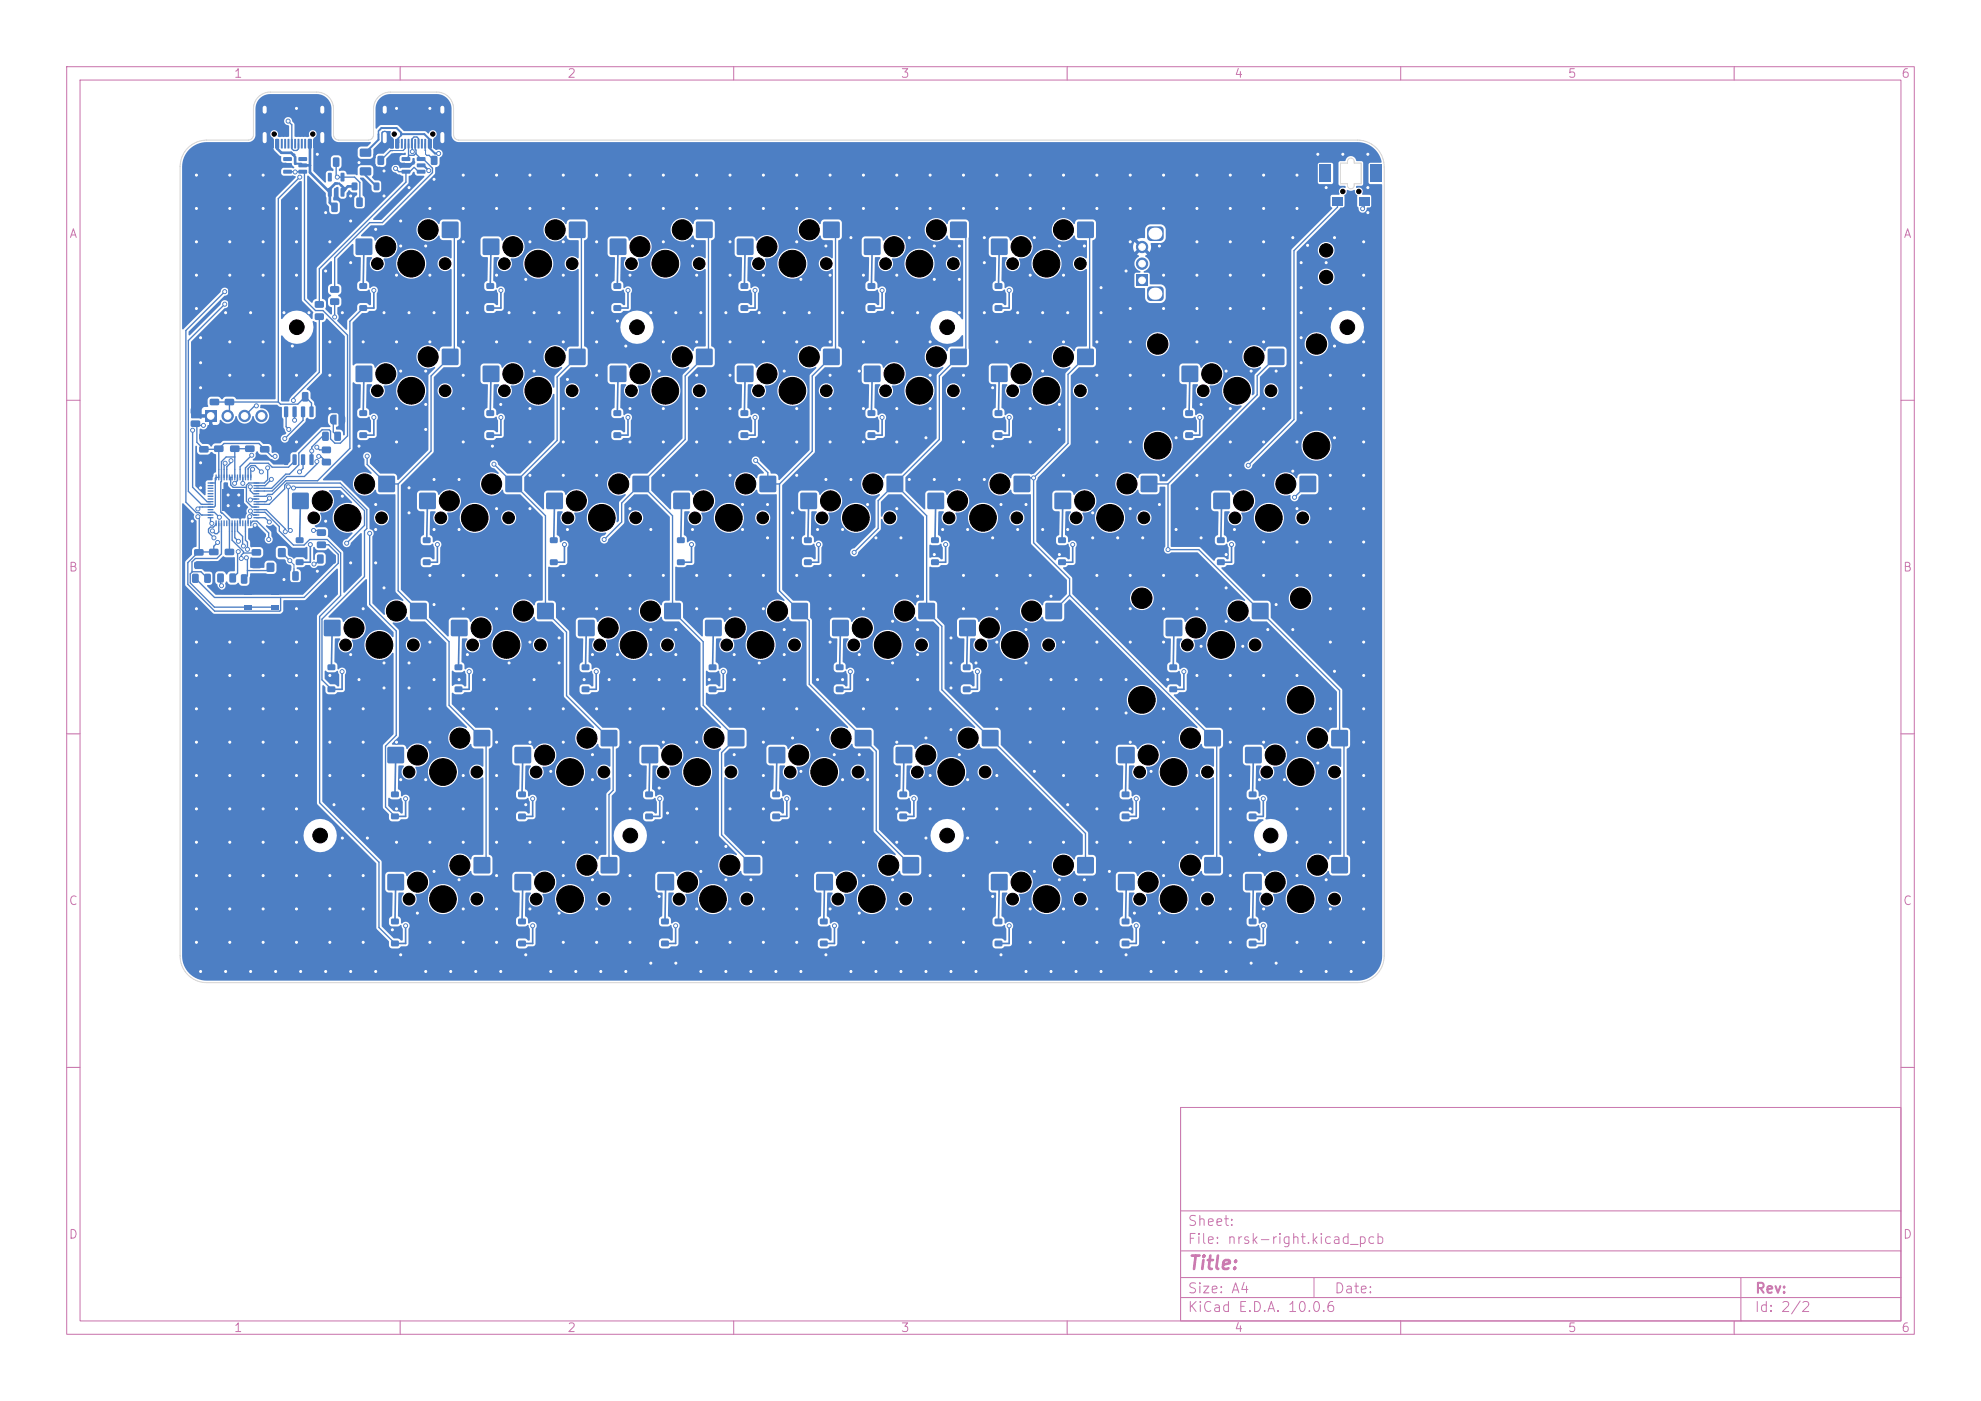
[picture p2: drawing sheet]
<svg xmlns="http://www.w3.org/2000/svg" width="297mm" height="210mm" viewBox="0 0 297 210" stroke-linecap="round" stroke-linejoin="round" font-family="sans-serif">
<defs><g id="words">
<text font-size="2" fill="#c872ab" x="178" y="190.8">Title:</text>
<g font-size="1.5" fill="#c872ab">
<text x="178" y="184.1">Sheet:</text>
<text x="178" y="186.8">File: nrsk-right.kicad_pcb</text>
<text x="178" y="197">KiCad E.D.A. 10.0.6</text>
<text x="178" y="194.2">Size: A4</text>
<text x="200" y="194.2">Date:</text>
<text x="263" y="197">Id: 2/2</text>
<text x="263" y="194.2">Rev:</text>
</g>
<g font-size="1.3" fill="#c872ab">
<text x="35" y="12">1</text>
<text x="85" y="12">2</text>
<text x="135" y="12">3</text>
<text x="185" y="12">4</text>
<text x="235" y="12">5</text>
<text x="285" y="12">6</text>
<text x="10.3" y="36">A</text>
<text x="285.3" y="36">A</text>
<text x="10.2" y="86">B</text>
<text x="285.2" y="86">B</text>
<text x="10.2" y="136">C</text>
<text x="285.2" y="136">C</text>
<text x="10.2" y="186">D</text>
<text x="285.2" y="186">D</text>
<text x="35" y="200">1</text>
<text x="85" y="200">2</text>
<text x="135" y="200">3</text>
<text x="185" y="200">4</text>
<text x="235" y="200">5</text>
<text x="285" y="200">6</text>
</g>
</g></defs>
<g fill="none" stroke="#c872ab" stroke-width=".15">
<path d="M10 10h277v190h-277zM12 12h273v186h-273zM60 10v2M110 10v2M160 10v2M210 10v2M260 10v2M10 60h2M285 60h2M10 110h2M285 110h2M10 160h2"/>
<path d="M177 166h108v32h-108zM285 160h2M60 198v2M110 198v2M160 198v2M177 194.5h108M177 191.5h108M177 187.5h108M177 181.5h108M197 191.5v3M210 198v2M260 198v2"/>
<path d="M261 191.5v6.5"/>
</g>
<g fill="#4d7fc4">
<path d="M104.4 52.3h2.4v2.4h-2.4z"/>
<path d="M91.5 54.9h2.4v2.3h-2.4z"/>
<path d="M109.2 109.5h2.4v2.3h-2.4z"/>
<path d="M96.2 112h2.4v2.4h-2.4z"/>
<path d="M94.9 71.4h2.4v2.3h-2.4z"/>
<path d="M81.9 73.9h2.4v2.4h-2.4z"/>
<path d="M152 71.4h2.4v2.3h-2.4z"/>
<path d="M139.1 73.9h2.4v2.4h-2.4z"/>
<path d="M66.3 33.3h2.4v2.3h-2.4z"/>
<path d="M53.4 35.8h2.4v2.4h-2.4z"/>
<path d="M90.1 109.5h2.4v2.3h-2.4z"/>
<path d="M77.2 112h2.4v2.4h-2.4z"/>
<path d="M71.1 128.5h2.4v2.4h-2.4z"/>
<path d="M58.1 131.1h2.4v2.3h-2.4z"/>
<path d="M61.5 90.4h2.4v2.4h-2.4z"/>
<path d="M48.6 93h2.4v2.3h-2.4z"/>
<path d="M142.5 52.3h2.4v2.4h-2.4z"/>
<path d="M129.6 54.9h2.4v2.3h-2.4z"/>
<path d="M71.1 109.5h2.4v2.3h-2.4z"/>
<path d="M58.1 112h2.4v2.4h-2.4z"/>
<path d="M111.5 128.5h2.4v2.4h-2.4z"/>
<path d="M98.6 131.1h2.4v2.3h-2.4z"/>
<path d="M75.8 71.4h2.4v2.3h-2.4z"/>
<path d="M62.9 73.9h2.4v2.4h-2.4z"/>
<path d="M123.4 52.3h2.4v2.4h-2.4z"/>
<path d="M110.5 54.9h2.4v2.3h-2.4z"/>
<path d="M66.3 52.3h2.4v2.4h-2.4z"/>
<path d="M53.4 54.9h2.4v2.3h-2.4z"/>
<path d="M133 71.4h2.4v2.3h-2.4z"/>
<path d="M120 73.9h2.4v2.4h-2.4z"/>
<path d="M118.7 90.4h2.4v2.4h-2.4z"/>
<path d="M105.8 93h2.4v2.3h-2.4z"/>
<path d="M147.3 109.5h2.4v2.3h-2.4z"/>
<path d="M134.3 112h2.4v2.4h-2.4z"/>
<path d="M190.1 52.3h2.4v2.4h-2.4z"/>
<path d="M177.2 54.9h2.4v2.3h-2.4z"/>
<path d="M135.3 128.5h2.5v2.4h-2.5z"/>
<path d="M122.4 131.1h2.4v2.3h-2.4z"/>
<path d="M90.1 128.5h2.4v2.4h-2.4z"/>
<path d="M77.2 131.1h2.4v2.3h-2.4z"/>
<path d="M161.5 33.3h2.4v2.3h-2.4z"/>
<path d="M148.6 35.8h2.4v2.4h-2.4z"/>
<path d="M142.5 33.3h2.4v2.3h-2.4z"/>
<path d="M129.6 35.8h2.4v2.4h-2.4z"/>
<path d="M199.6 109.5h2.4v2.3h-2.4z"/>
<path d="M186.7 112h2.4v2.4h-2.4z"/>
<path d="M85.3 52.3h2.4v2.4h-2.4z"/>
<path d="M72.4 54.9h2.4v2.3h-2.4z"/>
<path d="M128.2 109.5h2.4v2.3h-2.4z"/>
<path d="M115.3 112h2.4v2.4h-2.4z"/>
<path d="M161.5 128.5h2.4v2.4h-2.4z"/>
<path d="M148.6 131.1h2.4v2.3h-2.4z"/>
<path d="M172.1 34.1l.4-.2h1.4l.4 .2 .2 .4v1.1l-.2 .4-.4 .1h-1.4l-.4-.1-.1-.4v-1.1z"/>
<path d="M172.1 43.1l.4-.2h1.4l.4 .2 .2 .4v1.1l-.2 .4-.4 .1h-1.4l-.4-.1-.1-.4v-1.1z"/>
<path d="M170.4 41.2h1.7v1.7h-1.7z"/>
</g>
<g fill="#4d7fc4" stroke="#4d7fc4" stroke-width=".15">
<circle cx="171.2" cy="39.5" r=".85"/>
<circle cx="171.2" cy="37" r=".85"/>
</g>
<g fill="#4d7fc4">
<path d="M171.1 71.4h2.4v2.3h-2.4z"/>
<path d="M158.1 73.9h2.4v2.4h-2.4z"/>
<path d="M161.5 52.3h2.4v2.4h-2.4z"/>
<path d="M148.6 54.9h2.4v2.3h-2.4z"/>
<path d="M85.3 33.3h2.4v2.3h-2.4z"/>
<path d="M72.4 35.8h2.4v2.4h-2.4z"/>
<path d="M199.6 128.5h2.4v2.4h-2.4z"/>
<path d="M186.7 131.1h2.4v2.3h-2.4z"/>
<path d="M156.8 90.4h2.4v2.4h-2.4z"/>
<path d="M143.9 93h2.4v2.3h-2.4z"/>
<path d="M99.6 90.4h2.4v2.4h-2.4z"/>
<path d="M86.7 93h2.4v2.3h-2.4z"/>
<path d="M80.6 90.4h2.4v2.4h-2.4z"/>
<path d="M67.7 93h2.4v2.3h-2.4z"/>
<path d="M137.7 90.4h2.4v2.4h-2.4z"/>
<path d="M124.8 93h2.4v2.3h-2.4z"/>
<path d="M123.4 33.3h2.4v2.3h-2.4z"/>
<path d="M110.5 35.8h2.4v2.4h-2.4z"/>
<path d="M56.8 71.4h2.4v2.3h-2.4z"/>
<path d="M43.8 73.9h2.4v2.4h-2.4z"/>
<path d="M113.9 71.4h2.4v2.3h-2.4z"/>
<path d="M101 73.9h2.4v2.4h-2.4z"/>
<path d="M187.7 90.4h2.4v2.4h-2.4z"/>
<path d="M174.8 93h2.4v2.3h-2.4z"/>
<path d="M180.6 128.5h2.4v2.4h-2.4z"/>
<path d="M167.7 131.1h2.4v2.3h-2.4z"/>
<path d="M194.9 71.4h2.4v2.3h-2.4z"/>
<path d="M182 73.9h2.4v2.4h-2.4z"/>
<path d="M180.6 109.5h2.4v2.3h-2.4z"/>
<path d="M167.7 112h2.4v2.4h-2.4z"/>
<path d="M104.4 33.3h2.4v2.3h-2.4z"/>
<path d="M91.5 35.8h2.4v2.4h-2.4z"/>
<path d="M30.7 61.5h1.7v1.7h-1.7z"/>
</g>
<g fill="#4d7fc4" stroke="#4d7fc4" stroke-width=".15">
<circle cx="34.1" cy="62.3" r=".85"/>
<circle cx="36.7" cy="62.3" r=".85"/>
<circle cx="39.2" cy="62.3" r=".85"/>
</g>
<g fill="#4d7fc4">
<path d="M58.7 141h1v.8h-1z"/>
<path d="M58.7 137.7h1v.8h-1z"/>
<path d="M168.2 122h1.1v.8h-1.1z"/>
<path d="M168.2 118.7h1.1v.8h-1.1z"/>
<path d="M36.2 86.1h.6l.3 .1v1.1l-.2 .2h-.6l-.2-.1z"/>
<path d="M38.1 86.1h.6l.3 .1v1.1l-.2 .2h-.6l-.2-.1z"/>
<path d="M28.8 86.1l.7-.1 .3 .1v1l-.2 .3h-.6l-.2-.2z"/>
<path d="M30.7 86.1l.7-.1 .2 .1v1l-.1 .3h-.7l-.2-.2z"/>
<path d="M205.5 24.7h1.7v2.6h-1.7z"/>
<path d="M197.9 24.7h1.7v2.6h-1.7z"/>
<path d="M203.8 29.5h1.5v1.3h-1.5z"/>
<path d="M199.8 29.5h1.5v1.3h-1.5z"/>
<path d="M201.8 29.5h1.5v1.3h-1.5z"/>
<path d="M36.6 90.7h1.1v.6h-1.1z"/>
<path d="M40.7 90.7h1.1v.6h-1.1z"/>
<path d="M36.6 88.5h1.1v.7h-1.1z"/>
<path d="M40.7 88.5h1.1v.7h-1.1z"/>
<path d="M40 84.4h1.1v1.3h-1.1z"/>
<path d="M40 82.2h1.1v1.3h-1.1z"/>
<path d="M41.7 82.2h1.1v1.3h-1.1z"/>
<path d="M41.7 84.4h1.1v1.3h-1.1z"/>
<path d="M32.6 86l.7-.1 .3 .2v1l-.2 .2h-.6l-.2-.1z"/>
<path d="M34.4 86l.8-.1 .2 .2v1l-.2 .2h-.6l-.2-.1z"/>
<path d="M175.4 102.9h1v.8h-1z"/>
<path d="M175.4 99.6h1v.8h-1z"/>
<path d="M77.7 122h1.1v.8h-1.1z"/>
<path d="M77.7 118.7h1.1v.8h-1.1z"/>
<path d="M48.3 68.8h1.2l.1 .2v.6l-.2 .2h-1l-.2-.3z"/>
<path d="M48.3 67l1.2-.1 .1 .3v.6l-.2 .2-1-.1-.2-.2z"/>
<path d="M45.3 58.8h.7l.2 .1 .1 1.1-.2 .2h-.6l-.2-.2z"/>
<path d="M47.2 58.8h.7l.2 .1 .1 1.1-.2 .2h-.6l-.2-.2z"/>
<path d="M56.6 23.4l.7-.1 .3 .2v1l-.2 .2h-.6l-.2-.1z"/>
<path d="M58.5 23.4l.7-.1 .2 .2v1l-.1 .2h-.7l-.2-.1z"/>
<path d="M31.4 82.3h1.2l.2 .2v.6l-.3 .1h-1l-.2-.2z"/>
<path d="M31.4 84.2h1.2l.2 .2v.6l-.3 .1h-1l-.2-.2z"/>
<path d="M92 64.8h1.1v.8h-1.1z"/>
<path d="M92 61.5h1.1v.8h-1.1z"/>
<path d="M46.4 68.1h.5l.1 .1v1.4l-.1 .1-.5-.1z"/>
<path d="M45.2 68.1h.4l.1 .1 .1 1.4-.1 .1-.6-.1z"/>
<path d="M43.9 68.1h.4l.2 .1v1.4l-.1 .1-.5-.1z"/>
<path d="M42.6 68.1h.5l.1 .1v1.4l-.1 .1-.5-.1z"/>
<path d="M42.6 61l.5-.1 .1 .1v1.4l-.1 .1-.5-.1z"/>
<path d="M43.9 61l.4-.1 .2 .1v1.4l-.1 .1-.5-.1z"/>
<path d="M45.2 61l.4-.1 .1 .1 .1 1.4-.1 .1-.6-.1z"/>
<path d="M46.4 61l.5-.1 .1 .1v1.4l-.1 .1-.5-.1z"/>
<path d="M32.1 66.8h1.3l.1 .2v.6l-.2 .2-1.1-.1-.1-.2z"/>
<path d="M32.1 64.9h1.3l.1 .2v.6l-.2 .2-1.1-.1-.1-.2z"/>
<path d="M68.2 102.9h1.1v.8h-1.1z"/>
<path d="M68.2 99.6h1.1v.8h-1.1z"/>
<path d="M47.6 81.2h1.1l.2 .2v.6l-.3 .2h-1l-.1-.3z"/>
<path d="M47.6 79.4l1.1-.1 .2 .3v.6l-.3 .2-1-.1-.1-.2z"/>
<path d="M120.6 83.9h1.1v.8h-1.1z"/>
<path d="M120.6 80.6h1.1v.8h-1.1z"/>
<path d="M187.3 122h1v.8h-1z"/>
<path d="M187.3 118.7h1v.8h-1z"/>
<path d="M39 66.9h1.3l.1 .2v.6l-.2 .2-1.1-.1-.1-.2z"/>
<path d="M39 65h1.3l.1 .2v.6l-.2 .2-1.1-.1-.1-.2z"/>
<path d="M130.1 45.8h1.1v.8h-1.1z"/>
<path d="M130.1 42.5h1.1v.8h-1.1z"/>
<path d="M47.2 47h1.2l.2 .2v.6l-.3 .2h-1l-.1-.3z"/>
<path d="M47.2 45.2l1.2-.1 .2 .3v.6l-.3 .2-1-.1-.1-.2z"/>
<path d="M177.7 64.8h1.1v.8h-1.1z"/>
<path d="M177.7 61.5h1.1v.8h-1.1z"/>
<path d="M123 141h1v.8h-1z"/>
<path d="M123 137.7h1v.8h-1z"/>
<path d="M149.2 64.8h1v.8h-1z"/>
<path d="M149.2 61.5h1v.8h-1z"/>
<path d="M158.7 83.9h1.1v.8h-1.1z"/>
<path d="M158.7 80.6h1.1v.8h-1.1z"/>
<path d="M48.4 64.8l.7-.1 .2 .2v1l-.1 .2h-.7l-.2-.2z"/>
<path d="M50.2 64.8l.7-.1 .2 .2v1l-.1 .2h-.6l-.3-.2z"/>
<path d="M111.1 64.8h1v.8h-1z"/>
<path d="M111.1 61.5h1v.8h-1z"/>
<path d="M51.1 28.2h.4l.1 .1 .1 1-.1 .2-.5-.1z"/>
<path d="M50.1 28.2h.4l.2 .1v1l-.1 .2-.5-.1z"/>
<path d="M49.2 28.2h.4l.1 .1v1v.2l-.5-.1z"/>
<path d="M49.2 25.9h.4l.1 .1v1.1v.1l-.5-.1z"/>
<path d="M51.1 25.9h.4l.1 .1 .1 1.1-.1 .1-.5-.1z"/>
<path d="M44.4 83.9h1.1v.8h-1.1z"/>
<path d="M44.4 80.6h1.1v.8h-1.1z"/>
<path d="M53.9 45.8h1.1v.8h-1.1z"/>
<path d="M53.9 42.5h1.1v.8h-1.1z"/>
<path d="M101.5 83.9h1.1v.8h-1.1z"/>
<path d="M101.5 80.6h1.1v.8h-1.1z"/>
<path d="M42.5 25.5h1.2l.1 .4-.2 .1h-1.1l-.1-.1z"/>
<path d="M42.5 24.5h1.2l.1 .5-.2 .1h-1.1l-.1-.2z"/>
<path d="M42.5 23.6h1.2l.1 .4-.2 .1h-1.1l-.1-.1z"/>
<path d="M44.8 23.6h1.2v.4l-.1 .1h-1.1l-.1-.1z"/>
<path d="M44.8 24.5h1.2v.5l-.1 .1h-1.1l-.1-.2z"/>
<path d="M44.8 25.5h1.2v.4l-.1 .1h-1.1l-.1-.1z"/>
<path d="M28.6 63.1l1.3-.1 .1 .3v.6l-.2 .1h-1.1l-.1-.2z"/>
<path d="M28.6 61.2l1.3-.1 .1 .3v.6l-.2 .1h-1.1l-.1-.2z"/>
<path d="M87.3 102.9h1v.8h-1z"/>
<path d="M87.3 99.6h1v.8h-1z"/>
<path d="M33.7 59.8h1.3l.1 .2v.6l-.2 .2-1.1-.1-.1-.2z"/>
<path d="M33.7 57.9h1.3l.1 .2v.6l-.2 .2-1.1-.1-.1-.2z"/>
<path d="M38 72.3h.8l.1 .2h-.8z"/>
<path d="M38 72.7h.8l.1 .2h-.8z"/>
<path d="M38 73.1h.8l.1 .2h-.8z"/>
<path d="M38 73.5h.8l.1 .2h-.8z"/>
<path d="M38 73.9h.8l.1 .2h-.8z"/>
<path d="M38 74.3h.8l.1 .2h-.8z"/>
<path d="M38 74.7h.8l.1 .2h-.8z"/>
<path d="M38 75.1h.8l.1 .2h-.8z"/>
<path d="M38 75.5h.8l.1 .2h-.8z"/>
<path d="M38 75.9h.8l.1 .2h-.8z"/>
<path d="M38 76.3h.8l.1 .2h-.8z"/>
<path d="M38 76.7h.8l.1 .2h-.8z"/>
<path d="M38 77.1h.8l.1 .2h-.8z"/>
<path d="M38 77.5h.8l.1 .2h-.8z"/>
<path d="M37.5 78l.2 .1v.8l-.2-.1z"/>
<path d="M37.1 78l.2 .1-.1 .8-.1-.1z"/>
<path d="M36.7 78l.2 .1-.1 .8-.1-.1z"/>
<path d="M36.3 78l.2 .1-.1 .8-.1-.1z"/>
<path d="M35.9 78l.2 .1-.1 .8-.1-.1z"/>
<path d="M35.5 78l.2 .1-.1 .8-.1-.1z"/>
<path d="M35.1 78l.2 .1v.8l-.2-.1z"/>
<path d="M34.7 78l.2 .1-.1 .8-.1-.1z"/>
<path d="M34.3 78l.2 .1-.1 .8-.1-.1z"/>
<path d="M33.9 78l.2 .1-.1 .8-.1-.1z"/>
<path d="M33.5 78l.2 .1-.1 .8-.1-.1z"/>
<path d="M33.1 78l.2 .1-.1 .8-.1-.1z"/>
<path d="M32.7 78l.2 .1v.8l-.2-.1z"/>
<path d="M32.3 78l.2 .1v.8l-.2-.1z"/>
<path d="M31.1 77.5h.8l.1 .2h-.8z"/>
<path d="M31.1 77.1h.8l.1 .2h-.8z"/>
<path d="M31.1 76.7h.8l.1 .2h-.8z"/>
<path d="M31.1 76.3h.8l.1 .2h-.8z"/>
<path d="M31.1 75.9h.8l.1 .2h-.8z"/>
<path d="M31.1 75.5h.8l.1 .2h-.8z"/>
<path d="M31.1 75.1h.8l.1 .2h-.8z"/>
<path d="M31.1 74.7h.8l.1 .2h-.8z"/>
<path d="M31.1 74.3h.8l.1 .2h-.8z"/>
<path d="M31.1 73.9h.8l.1 .2h-.8z"/>
<path d="M31.1 73.5h.8l.1 .2h-.8z"/>
<path d="M31.1 73.1h.8l.1 .2h-.8z"/>
<path d="M31.1 72.7h.8l.1 .2h-.8z"/>
<path d="M31.1 72.3h.8l.1 .2h-.8z"/>
<path d="M32.3 71.1l.2 .1v.8h-.2z"/>
<path d="M32.7 71.1l.2 .1v.8h-.2z"/>
<path d="M33.1 71.1l.2 .1-.1 .8h-.1z"/>
<path d="M33.5 71.1l.2 .1-.1 .8h-.1z"/>
<path d="M33.9 71.1l.2 .1-.1 .8h-.1z"/>
<path d="M34.3 71.1l.2 .1-.1 .8h-.1z"/>
<path d="M34.7 71.1l.2 .1-.1 .8h-.1z"/>
<path d="M35.1 71.1l.2 .1v.8h-.2z"/>
<path d="M35.5 71.1l.2 .1-.1 .8h-.1z"/>
<path d="M35.9 71.1l.2 .1-.1 .8h-.1z"/>
<path d="M36.3 71.1l.2 .1-.1 .8h-.1z"/>
<path d="M36.7 71.1l.2 .1-.1 .8h-.1z"/>
<path d="M37.1 71.1l.2 .1-.1 .8h-.1z"/>
<path d="M37.5 71.1l.2 .1v.8h-.2z"/>
<path d="M33.4 73.4h3.2v3.2h-3.2z"/>
<path d="M53.5 29.7l.7-.1 .2 .1v1.1l-.2 .2h-.6l-.2-.1z"/>
<path d="M55.4 29.7l.7-.1 .2 .1v1.1l-.2 .2h-.6l-.2-.1z"/>
<path d="M49.5 44.8l1.2-.1 .2 .3v.6l-.3 .1h-1l-.1-.2z"/>
<path d="M49.5 42.9h1.2l.2 .2v.6l-.3 .2h-1l-.1-.2z"/>
<path d="M63.4 83.9h1.1v.8h-1.1z"/>
<path d="M63.4 80.6h1.1v.8h-1.1z"/>
<path d="M115.8 122h1.1v.8h-1.1z"/>
<path d="M115.8 118.7h1.1v.8h-1.1z"/>
<path d="M50 23.7l.7-.1 .2 .1v1.1l-.2 .2h-.6l-.2-.1z"/>
<path d="M51.9 23.7l.6-.1 .3 .1v1.1l-.2 .2h-.5l-.3-.1z"/>
<path d="M82.5 83.9h1.1v.8h-1.1z"/>
<path d="M82.5 80.6h1.1v.8h-1.1z"/>
<path d="M92 45.8h1.1v.8h-1.1z"/>
<path d="M92 42.5h1.1v.8h-1.1z"/>
<path d="M96.8 122h1v.8h-1z"/>
<path d="M96.8 118.7h1v.8h-1z"/>
<path d="M49.2 102.9h1v.8h-1z"/>
<path d="M49.2 99.6h1v.8h-1z"/>
<path d="M73 45.8h1v.8h-1z"/>
<path d="M73 42.5h1v.8h-1z"/>
<path d="M49.7 30.4h.7l.2 .1 .1 1.1-.2 .2h-.6l-.2-.2z"/>
<path d="M51.6 30.4h.7l.2 .1v1.1l-.1 .2h-.6l-.2-.2z"/>
<path d="M130.1 64.8h1.1v.8h-1.1z"/>
<path d="M130.1 61.5h1.1v.8h-1.1z"/>
<path d="M33.7 82.3h1.3l.1 .2v.6l-.2 .1h-1.1l-.1-.2z"/>
<path d="M33.7 84.2h1.3l.1 .2v.6l-.2 .1h-1.1l-.1-.2z"/>
<path d="M58.5 20.9l.4-.1 .1 .1v1.2v.2l-.5-.1z"/>
<path d="M59.3 20.9l.4-.1 .1 .1v1.2v.2l-.5-.1z"/>
<path d="M60.6 20.8l.3 .1-.1 1.4-.2-.1z"/>
<path d="M61.6 20.8l.3 .1-.1 1.4-.2-.1z"/>
<path d="M62.1 20.8l.3 .1-.1 1.4-.2-.1z"/>
<path d="M63.1 20.8l.3 .1-.1 1.4-.2-.1z"/>
<path d="M64.2 20.9l.4-.1 .1 .1 .1 1.2-.1 .2-.5-.1z"/>
<path d="M65 20.9l.4-.1 .1 .1v1.2v.2l-.5-.1z"/>
<path d="M63.6 20.8l.3 .1-.1 1.4-.2-.1z"/>
<path d="M62.6 20.8l.3 .1-.1 1.4-.2-.1z"/>
<path d="M61.1 20.8l.3 .1-.1 1.4-.2-.1z"/>
<path d="M60.1 20.8l.3 .1-.1 1.4-.2-.1z"/>
</g>
<path d="M57.7 16.1v.6M66.3 16.1v.6M57.7 20.1v1.1M66.3 20.1v1.1" fill="none" stroke="#4d7fc4" stroke-width="1"/>
<g fill="#4d7fc4">
<path d="M139.6 83.9h1.1v.8h-1.1z"/>
<path d="M139.6 80.6h1.1v.8h-1.1z"/>
<path d="M37.8 82.4l1.2-.1 .2 .3-.1 .5-.2 .2h-1l-.2-.2z"/>
<path d="M37.8 84.3l1.2-.1 .2 .3-.1 .5-.2 .2h-1l-.2-.2z"/>
<path d="M49.7 62.3l.8-.1v1.5l-.7-.1-.3-.3v-.7z"/>
<path d="M50.8 62.2h.7l.2 .3 .1 .7-.3 .4-.7 .1z"/>
<path d="M182.5 83.9h1.1v.8h-1.1z"/>
<path d="M182.5 80.6h1.1v.8h-1.1z"/>
<path d="M52.8 27.4h.7v1.1h-.7z"/>
<path d="M56.1 27.4h.7v1.1h-.7z"/>
<path d="M31.5 59.8h1.2l.2 .2v.6l-.3 .2-1-.1-.2-.2z"/>
<path d="M31.5 57.9h1.2l.2 .2v.6l-.3 .2-1-.1-.2-.2z"/>
<path d="M77.7 141h1.1v.8h-1.1z"/>
<path d="M77.7 137.7h1.1v.8h-1.1z"/>
<path d="M134.9 122h1v.8h-1z"/>
<path d="M134.9 118.7h1v.8h-1z"/>
<path d="M149.2 141h1v.8h-1z"/>
<path d="M149.2 137.7h1v.8h-1z"/>
<path d="M36.8 66.8h1.2l.2 .2v.6l-.3 .2-1-.1-.2-.2z"/>
<path d="M36.8 64.9h1.2l.2 .2v.6l-.3 .2-1-.1-.2-.2z"/>
<path d="M47.6 83.2l.7-.1 .2 .2v1l-.1 .2h-.6l-.3-.2z"/>
<path d="M49.4 83.2l.7-.1 .2 .2 .1 1-.2 .2h-.6l-.2-.2z"/>
<path d="M58.7 122h1v.8h-1z"/>
<path d="M58.7 118.7h1v.8h-1z"/>
<path d="M34.5 66.8h1.3l.1 .2v.6l-.2 .2-1.1-.1-.1-.2z"/>
<path d="M34.5 64.9h1.3l.1 .2v.6l-.2 .2-1.1-.1-.1-.2z"/>
<path d="M43.9 85.7l.6-.1 .3 .2v1l-.2 .2-.6 .1-.2-.2z"/>
<path d="M45.8 85.7l.7-.1 .2 .2v1l-.2 .2-.6 .1-.2-.2z"/>
<path d="M111.1 45.8h1v.8h-1z"/>
<path d="M111.1 42.5h1v.8h-1z"/>
<path d="M60.2 25.5h1.2l.1 .4-.1 .1h-1.1l-.1-.1z"/>
<path d="M60.2 24.5h1.2l.1 .5-.1 .1h-1.1l-.1-.2z"/>
<path d="M60.2 23.6h1.2l.1 .4-.1 .1h-1.1l-.1-.1z"/>
<path d="M62.5 23.6h1.2l.1 .4-.2 .1h-1l-.1-.1z"/>
<path d="M62.5 24.5h1.2l.1 .5-.2 .1h-1l-.1-.2z"/>
<path d="M62.5 25.5h1.2l.1 .4-.2 .1h-1l-.1-.1z"/>
<path d="M29.2 82.4l1.2-.1 .1 .3v.5l-.2 .2h-1.1l-.1-.2z"/>
<path d="M29.2 84.3l1.2-.1 .1 .3v.5l-.2 .2h-1.1l-.1-.2z"/>
<path d="M106.3 102.9h1.1v.8h-1.1z"/>
<path d="M106.3 99.6h1.1v.8h-1.1z"/>
<path d="M144.4 102.9h1.1v.8h-1.1z"/>
<path d="M144.4 99.6h1.1v.8h-1.1z"/>
<path d="M53.9 64.8h1.1v.8h-1.1z"/>
<path d="M53.9 61.5h1.1v.8h-1.1z"/>
<path d="M149.2 45.8h1v.8h-1z"/>
<path d="M149.2 42.5h1v.8h-1z"/>
<path d="M73 64.8h1v.8h-1z"/>
<path d="M73 61.5h1v.8h-1z"/>
<path d="M29.9 66.9h1.2l.2 .2v.6l-.3 .2-1-.1-.2-.2z"/>
<path d="M29.9 65h1.2l.2 .2v.6l-.3 .2-1-.1-.2-.2z"/>
<path d="M168.2 141h1.1v.8h-1.1z"/>
<path d="M168.2 137.7h1.1v.8h-1.1z"/>
<path d="M187.3 141h1v.8h-1z"/>
<path d="M187.3 137.7h1v.8h-1z"/>
<path d="M64.6 23.4l.7-.1 .3 .2v1l-.2 .2h-.6l-.2-.1z"/>
<path d="M66.5 23.4l.7-.1 .2 .2v1l-.1 .2h-.6l-.3-.1z"/>
<path d="M54 25.1h1.5l.2 .2v.9l-.3 .1h-1.3l-.2-.2z"/>
<path d="M54 22.3h1.5l.2 .2v.9l-.3 .1h-1.3l-.2-.2z"/>
<path d="M125.4 102.9h1v.8h-1z"/>
<path d="M125.4 99.6h1v.8h-1z"/>
<path d="M99.2 141h1v.8h-1z"/>
<path d="M99.2 137.7h1v.8h-1z"/>
<path d="M40.5 20.9l.4-.1 .1 .1v1.2v.2l-.5-.1z"/>
<path d="M41.3 20.9l.4-.1 .1 .1 .1 1.2-.1 .2-.5-.1z"/>
<path d="M42.6 20.8l.3 .1-.1 1.4-.2-.1z"/>
<path d="M43.6 20.8l.3 .1-.1 1.4-.2-.1z"/>
<path d="M44.1 20.8l.3 .1-.1 1.4-.2-.1z"/>
<path d="M45.1 20.8l.3 .1-.1 1.4-.2-.1z"/>
<path d="M46.2 20.9l.4-.1 .1 .1v1.2v.2l-.5-.1z"/>
<path d="M47 20.9l.4-.1 .1 .1v1.2v.2l-.5-.1z"/>
<path d="M45.6 20.8l.3 .1-.1 1.4-.2-.1z"/>
<path d="M44.6 20.8l.3 .1-.1 1.4-.2-.1z"/>
<path d="M43.1 20.8l.3 .1-.1 1.4-.2-.1z"/>
<path d="M42.1 20.8l.3 .1-.1 1.4-.2-.1z"/>
</g>
<path d="M39.7 16.1v.6M48.3 16.1v.6M39.7 20.1v1.1M48.3 20.1v1.1" fill="none" stroke="#4d7fc4" stroke-width="1"/>
<g fill="#4d7fc4" stroke="#4d7fc4" stroke-width=".15">
<circle cx="90.6" cy="80.9" r=".3"/>
<circle cx="40.3" cy="80.9" r=".3"/>
<circle cx="31.8" cy="79.6" r=".3"/>
<circle cx="155" cy="71.6" r=".3"/>
<circle cx="37.5" cy="76.6" r=".3"/>
<circle cx="55" cy="68.4" r=".3"/>
<circle cx="74.1" cy="69.6" r=".3"/>
<circle cx="40.4" cy="78.2" r=".3"/>
<circle cx="128.1" cy="82.8" r=".3"/>
<circle cx="37.1" cy="82.3" r=".3"/>
<circle cx="37.4" cy="77.4" r=".3"/>
<circle cx="113.3" cy="69" r=".3"/>
<circle cx="175.1" cy="82.4" r=".3"/>
<circle cx="32.1" cy="80.6" r=".3"/>
<circle cx="33.7" cy="45.6" r=".3"/>
<circle cx="28.9" cy="64.5" r=".3"/>
<circle cx="159.5" cy="96.3" r=".3"/>
<circle cx="138.8" cy="125.6" r=".3"/>
<circle cx="88.8" cy="116.9" r=".3"/>
<circle cx="65.1" cy="71.9" r=".3"/>
<circle cx="60.1" cy="33.1" r=".3"/>
<circle cx="56.3" cy="75.6" r=".3"/>
<circle cx="159.5" cy="31.3" r=".3"/>
<circle cx="183.8" cy="93.1" r=".3"/>
<circle cx="35.8" cy="74.2" r=".3"/>
<circle cx="144.5" cy="66.3" r=".3"/>
<circle cx="164.5" cy="51.3" r=".3"/>
<circle cx="152.6" cy="79.4" r=".3"/>
<circle cx="195.1" cy="50.6" r=".3"/>
<circle cx="164.5" cy="126.2" r=".3"/>
<circle cx="119.4" cy="36.3" r=".3"/>
<circle cx="34.2" cy="75.8" r=".3"/>
<circle cx="154.5" cy="31.3" r=".3"/>
<circle cx="198.8" cy="145.6" r=".3"/>
<circle cx="194.4" cy="111.2" r=".3"/>
<circle cx="205.1" cy="31.9" r=".3"/>
<circle cx="119.4" cy="26.3" r=".3"/>
<circle cx="48.8" cy="145.6" r=".3"/>
<circle cx="117.6" cy="94.4" r=".3"/>
<circle cx="109.4" cy="36.3" r=".3"/>
<circle cx="80.1" cy="101.9" r=".3"/>
<circle cx="134.5" cy="41.2" r=".3"/>
<circle cx="124.5" cy="41.2" r=".3"/>
<circle cx="54.4" cy="116.2" r=".3"/>
<circle cx="158.8" cy="131.9" r=".3"/>
<circle cx="154.5" cy="61.3" r=".3"/>
<circle cx="49.5" cy="106.2" r=".3"/>
<circle cx="44.5" cy="116.2" r=".3"/>
<circle cx="148.8" cy="134.4" r=".3"/>
<circle cx="189.4" cy="46.3" r=".3"/>
<circle cx="74.4" cy="126.2" r=".3"/>
<circle cx="79.4" cy="36.3" r=".3"/>
<circle cx="97.6" cy="98.1" r=".3"/>
<circle cx="84.4" cy="106.2" r=".3"/>
<circle cx="169.4" cy="46.3" r=".3"/>
<circle cx="174.5" cy="91.3" r=".3"/>
<circle cx="124.5" cy="136.2" r=".3"/>
<circle cx="74.4" cy="76.3" r=".3"/>
<circle cx="69.4" cy="106.2" r=".3"/>
<circle cx="174.5" cy="96.3" r=".3"/>
<circle cx="114.4" cy="86.3" r=".3"/>
<circle cx="29.5" cy="131.2" r=".3"/>
<circle cx="114.4" cy="116.2" r=".3"/>
<circle cx="185.1" cy="79.4" r=".3"/>
<circle cx="99.4" cy="31.3" r=".3"/>
<circle cx="137.6" cy="89.4" r=".3"/>
<circle cx="104.4" cy="121.2" r=".3"/>
<circle cx="194.4" cy="86.3" r=".3"/>
<circle cx="184.4" cy="136.2" r=".3"/>
<circle cx="120.1" cy="145.6" r=".3"/>
<circle cx="156.3" cy="55.6" r=".3"/>
<circle cx="104.4" cy="106.2" r=".3"/>
<circle cx="179.5" cy="36.3" r=".3"/>
<circle cx="204.4" cy="91.3" r=".3"/>
<circle cx="34.5" cy="51.3" r=".3"/>
<circle cx="164.5" cy="86.3" r=".3"/>
<circle cx="168.8" cy="106.9" r=".3"/>
<circle cx="69.4" cy="26.3" r=".3"/>
<circle cx="69.4" cy="61.3" r=".3"/>
<circle cx="110.1" cy="113.1" r=".3"/>
<circle cx="29.5" cy="121.2" r=".3"/>
<circle cx="164.5" cy="136.2" r=".3"/>
<circle cx="184.4" cy="121.2" r=".3"/>
<circle cx="169.5" cy="26.3" r=".3"/>
<circle cx="29.5" cy="101.2" r=".3"/>
<circle cx="204.4" cy="81.3" r=".3"/>
<circle cx="184.4" cy="116.2" r=".3"/>
<circle cx="143.8" cy="71.9" r=".3"/>
<circle cx="115.1" cy="80.6" r=".3"/>
<circle cx="64.4" cy="111.2" r=".3"/>
<circle cx="196" cy="36.8" r=".3"/>
<circle cx="29.5" cy="116.2" r=".3"/>
<circle cx="149.5" cy="91.3" r=".3"/>
<circle cx="109.4" cy="106.2" r=".3"/>
<circle cx="139.5" cy="26.3" r=".3"/>
<circle cx="204.4" cy="106.2" r=".3"/>
<circle cx="74.4" cy="106.2" r=".3"/>
<circle cx="176.3" cy="145.6" r=".3"/>
<circle cx="34.5" cy="116.2" r=".3"/>
<circle cx="184.4" cy="131.2" r=".3"/>
<circle cx="49.4" cy="61.3" r=".3"/>
<circle cx="200.1" cy="100.6" r=".3"/>
<circle cx="117.6" cy="46.9" r=".3"/>
<circle cx="189.4" cy="101.2" r=".3"/>
<circle cx="94.4" cy="91.3" r=".3"/>
<circle cx="204.4" cy="66.3" r=".3"/>
<circle cx="164.5" cy="56.3" r=".3"/>
<circle cx="184.4" cy="61.3" r=".3"/>
<circle cx="199.4" cy="136.2" r=".3"/>
<circle cx="89.4" cy="31.3" r=".3"/>
<circle cx="64.4" cy="96.3" r=".3"/>
<circle cx="89.4" cy="91.3" r=".3"/>
<circle cx="129.5" cy="51.3" r=".3"/>
<circle cx="183.8" cy="145.6" r=".3"/>
<circle cx="47.6" cy="85.6" r=".3"/>
<circle cx="127.6" cy="35.6" r=".3"/>
<circle cx="79.4" cy="31.3" r=".3"/>
<circle cx="44.4" cy="66.3" r=".3"/>
<circle cx="118.8" cy="110.6" r=".3"/>
<circle cx="90.1" cy="145.6" r=".3"/>
<circle cx="54.4" cy="131.2" r=".3"/>
<circle cx="193.8" cy="94.4" r=".3"/>
<circle cx="56.3" cy="79.4" r=".3"/>
<circle cx="78.8" cy="120.6" r=".3"/>
<circle cx="140.1" cy="71.9" r=".3"/>
<circle cx="58.8" cy="139.4" r=".3"/>
<circle cx="131.3" cy="80.6" r=".3"/>
<circle cx="189.4" cy="66.3" r=".3"/>
<circle cx="128.8" cy="113.1" r=".3"/>
<circle cx="149.5" cy="51.3" r=".3"/>
<circle cx="79.4" cy="26.3" r=".3"/>
<circle cx="164.5" cy="141.2" r=".3"/>
<circle cx="157.6" cy="89.4" r=".3"/>
<circle cx="109.4" cy="31.3" r=".3"/>
<circle cx="124.5" cy="31.3" r=".3"/>
<circle cx="174.4" cy="56.3" r=".3"/>
<circle cx="89.4" cy="51.3" r=".3"/>
<circle cx="99.4" cy="86.3" r=".3"/>
<circle cx="94.4" cy="136.2" r=".3"/>
<circle cx="160.1" cy="46.9" r=".3"/>
<circle cx="170.1" cy="136.9" r=".3"/>
<circle cx="154.5" cy="126.2" r=".3"/>
<circle cx="109.4" cy="91.3" r=".3"/>
<circle cx="52.6" cy="98.1" r=".3"/>
<circle cx="201.3" cy="23.1" r=".3"/>
<circle cx="39.5" cy="131.2" r=".3"/>
<circle cx="171.3" cy="80.6" r=".3"/>
<circle cx="138.8" cy="145.6" r=".3"/>
<circle cx="109.4" cy="141.2" r=".3"/>
<circle cx="69.4" cy="141.2" r=".3"/>
<circle cx="164.5" cy="61.3" r=".3"/>
<circle cx="128.8" cy="136.9" r=".3"/>
<circle cx="88.8" cy="98.1" r=".3"/>
<circle cx="195.1" cy="39.4" r=".3"/>
<circle cx="71.3" cy="145.6" r=".3"/>
<circle cx="200.1" cy="65.6" r=".3"/>
<circle cx="135.1" cy="80.6" r=".3"/>
<circle cx="155.1" cy="130.6" r=".3"/>
<circle cx="140.1" cy="41.9" r=".3"/>
<circle cx="174.5" cy="31.3" r=".3"/>
<circle cx="137.6" cy="101.9" r=".3"/>
<circle cx="139.5" cy="116.2" r=".3"/>
<circle cx="157.6" cy="145.6" r=".3"/>
<circle cx="83.8" cy="99.4" r=".3"/>
<circle cx="204.4" cy="36.3" r=".3"/>
<circle cx="29.5" cy="91.3" r=".3"/>
<circle cx="104.4" cy="136.2" r=".3"/>
<circle cx="78.8" cy="41.9" r=".3"/>
<circle cx="105.1" cy="130.6" r=".3"/>
<circle cx="193.8" cy="35.6" r=".3"/>
<circle cx="79.4" cy="51.3" r=".3"/>
<circle cx="124.5" cy="126.2" r=".3"/>
<circle cx="174.5" cy="111.2" r=".3"/>
<circle cx="142.6" cy="109.4" r=".3"/>
<circle cx="114.4" cy="51.3" r=".3"/>
<circle cx="145.1" cy="79.4" r=".3"/>
<circle cx="63.8" cy="60.6" r=".3"/>
<circle cx="29.5" cy="96.3" r=".3"/>
<circle cx="184.5" cy="36.3" r=".3"/>
<circle cx="158.8" cy="83.1" r=".3"/>
<circle cx="180.1" cy="80.6" r=".3"/>
<circle cx="119.4" cy="131.2" r=".3"/>
<circle cx="94.4" cy="121.2" r=".3"/>
<circle cx="87.6" cy="101.9" r=".3"/>
<circle cx="134.5" cy="121.2" r=".3"/>
<circle cx="74.4" cy="111.2" r=".3"/>
<circle cx="154.5" cy="111.2" r=".3"/>
<circle cx="84.4" cy="131.2" r=".3"/>
<circle cx="82.6" cy="145.6" r=".3"/>
<circle cx="124.5" cy="56.3" r=".3"/>
<circle cx="49.5" cy="111.2" r=".3"/>
<circle cx="121.3" cy="46.9" r=".3"/>
<circle cx="153.8" cy="94.4" r=".3"/>
<circle cx="172.6" cy="115.6" r=".3"/>
<circle cx="54.4" cy="106.2" r=".3"/>
<circle cx="184.4" cy="46.3" r=".3"/>
<circle cx="111.3" cy="79.4" r=".3"/>
<circle cx="149.5" cy="126.2" r=".3"/>
<circle cx="155.1" cy="115.6" r=".3"/>
<circle cx="74.4" cy="91.3" r=".3"/>
<circle cx="99.4" cy="61.3" r=".3"/>
<circle cx="62.6" cy="136.9" r=".3"/>
<circle cx="135.1" cy="145.6" r=".3"/>
<circle cx="204.4" cy="51.3" r=".3"/>
<circle cx="114.4" cy="111.2" r=".3"/>
<circle cx="184.4" cy="101.2" r=".3"/>
<circle cx="104.4" cy="126.2" r=".3"/>
<circle cx="65.1" cy="90.6" r=".3"/>
<circle cx="47.6" cy="23.1" r=".3"/>
<circle cx="44.4" cy="56.3" r=".3"/>
<circle cx="194.4" cy="121.2" r=".3"/>
<circle cx="199.4" cy="56.3" r=".3"/>
<circle cx="173.8" cy="136.9" r=".3"/>
<circle cx="34.5" cy="56.3" r=".3"/>
<circle cx="141.3" cy="79.4" r=".3"/>
<circle cx="183.8" cy="55.6" r=".3"/>
<circle cx="172.6" cy="145.6" r=".3"/>
<circle cx="89.4" cy="26.3" r=".3"/>
<circle cx="187.6" cy="55.6" r=".3"/>
<circle cx="69.4" cy="116.2" r=".3"/>
<circle cx="204.4" cy="41.2" r=".3"/>
<circle cx="129.5" cy="121.2" r=".3"/>
<circle cx="44.5" cy="111.2" r=".3"/>
<circle cx="29.5" cy="31.3" r=".3"/>
<circle cx="154.5" cy="26.3" r=".3"/>
<circle cx="37.6" cy="46.9" r=".3"/>
<circle cx="99.4" cy="51.3" r=".3"/>
<circle cx="169.5" cy="121.2" r=".3"/>
<circle cx="44.4" cy="141.2" r=".3"/>
<circle cx="30.1" cy="58.1" r=".3"/>
<circle cx="39.5" cy="101.2" r=".3"/>
<circle cx="82.6" cy="115.6" r=".3"/>
<circle cx="164.5" cy="96.3" r=".3"/>
<circle cx="147.6" cy="39.4" r=".3"/>
<circle cx="143.8" cy="41.9" r=".3"/>
<circle cx="28.8" cy="78.1" r=".3"/>
<circle cx="195.1" cy="43.1" r=".3"/>
<circle cx="169.4" cy="61.3" r=".3"/>
<circle cx="205.1" cy="23.1" r=".3"/>
<circle cx="74.4" cy="31.3" r=".3"/>
<circle cx="109.4" cy="66.3" r=".3"/>
<circle cx="50.1" cy="120.6" r=".3"/>
<circle cx="152.6" cy="46.9" r=".3"/>
<circle cx="131.3" cy="145.6" r=".3"/>
<circle cx="68.8" cy="131.9" r=".3"/>
<circle cx="189.5" cy="36.3" r=".3"/>
<circle cx="129.5" cy="106.2" r=".3"/>
<circle cx="134.5" cy="111.2" r=".3"/>
<circle cx="129.5" cy="126.2" r=".3"/>
<circle cx="189.4" cy="136.2" r=".3"/>
<circle cx="97.6" cy="79.4" r=".3"/>
<circle cx="114.4" cy="126.2" r=".3"/>
<circle cx="34.5" cy="41.2" r=".3"/>
<circle cx="179.4" cy="71.3" r=".3"/>
<circle cx="147.6" cy="46.9" r=".3"/>
<circle cx="44.4" cy="131.2" r=".3"/>
<circle cx="169.5" cy="96.3" r=".3"/>
<circle cx="112.6" cy="131.9" r=".3"/>
<circle cx="189.4" cy="71.3" r=".3"/>
<circle cx="198.8" cy="131.9" r=".3"/>
<circle cx="92.6" cy="98.1" r=".3"/>
<circle cx="34.5" cy="106.2" r=".3"/>
<circle cx="68.8" cy="71.9" r=".3"/>
<circle cx="197.6" cy="23.1" r=".3"/>
<circle cx="179.4" cy="126.2" r=".3"/>
<circle cx="105.1" cy="145.6" r=".3"/>
<circle cx="56.3" cy="34.4" r=".3"/>
<circle cx="99.4" cy="111.2" r=".3"/>
<circle cx="49.4" cy="141.2" r=".3"/>
<circle cx="204.4" cy="46.3" r=".3"/>
<circle cx="197.6" cy="114.4" r=".3"/>
<circle cx="44.4" cy="16.2" r=".3"/>
<circle cx="199.4" cy="86.3" r=".3"/>
<circle cx="39.5" cy="121.2" r=".3"/>
<circle cx="67.6" cy="145.6" r=".3"/>
<circle cx="79.4" cy="96.3" r=".3"/>
<circle cx="89.4" cy="36.3" r=".3"/>
<circle cx="117.6" cy="101.9" r=".3"/>
<circle cx="42.6" cy="86.9" r=".3"/>
<circle cx="64.5" cy="31.3" r=".3"/>
<circle cx="63.8" cy="64.4" r=".3"/>
<circle cx="69.4" cy="56.3" r=".3"/>
<circle cx="204.4" cy="131.2" r=".3"/>
<circle cx="163.8" cy="80.6" r=".3"/>
<circle cx="122.6" cy="101.9" r=".3"/>
<circle cx="76.3" cy="99.4" r=".3"/>
<circle cx="161.3" cy="101.9" r=".3"/>
<circle cx="38.2" cy="78.7" r=".3"/>
<circle cx="130.1" cy="101.9" r=".3"/>
<circle cx="194.4" cy="131.2" r=".3"/>
<circle cx="191.3" cy="90.6" r=".3"/>
<circle cx="129.5" cy="31.3" r=".3"/>
<circle cx="115.1" cy="75.6" r=".3"/>
<circle cx="195.1" cy="61.9" r=".3"/>
<circle cx="179.4" cy="86.3" r=".3"/>
<circle cx="39.5" cy="141.2" r=".3"/>
<circle cx="191.3" cy="144.4" r=".3"/>
<circle cx="149.5" cy="116.2" r=".3"/>
<circle cx="39.5" cy="111.2" r=".3"/>
<circle cx="162.6" cy="131.9" r=".3"/>
<circle cx="35.8" cy="75.8" r=".3"/>
<circle cx="79.4" cy="76.3" r=".3"/>
<circle cx="69.4" cy="41.2" r=".3"/>
<circle cx="49.4" cy="136.2" r=".3"/>
<circle cx="184.5" cy="41.2" r=".3"/>
<circle cx="129.5" cy="86.3" r=".3"/>
<circle cx="94.4" cy="41.2" r=".3"/>
<circle cx="195.1" cy="54.4" r=".3"/>
<circle cx="134.5" cy="136.2" r=".3"/>
<circle cx="149.5" cy="121.2" r=".3"/>
<circle cx="109.4" cy="136.2" r=".3"/>
<circle cx="134.5" cy="141.2" r=".3"/>
<circle cx="60.1" cy="116.9" r=".3"/>
<circle cx="129.5" cy="61.3" r=".3"/>
<circle cx="69.4" cy="126.2" r=".3"/>
<circle cx="150.1" cy="75.6" r=".3"/>
<circle cx="94.4" cy="141.2" r=".3"/>
<circle cx="191.3" cy="55.6" r=".3"/>
<circle cx="184.5" cy="26.3" r=".3"/>
<circle cx="179.4" cy="121.2" r=".3"/>
<circle cx="179.5" cy="31.3" r=".3"/>
<circle cx="179.4" cy="106.2" r=".3"/>
<circle cx="149.5" cy="31.3" r=".3"/>
<circle cx="39.5" cy="106.2" r=".3"/>
<circle cx="89.4" cy="71.3" r=".3"/>
<circle cx="204.4" cy="96.3" r=".3"/>
<circle cx="48.8" cy="78.1" r=".3"/>
<circle cx="126.3" cy="116.9" r=".3"/>
<circle cx="169.4" cy="51.3" r=".3"/>
<circle cx="117.6" cy="98.1" r=".3"/>
<circle cx="188.8" cy="116.9" r=".3"/>
<circle cx="179.4" cy="101.2" r=".3"/>
<circle cx="134.5" cy="106.2" r=".3"/>
<circle cx="158.8" cy="60.6" r=".3"/>
<circle cx="123.8" cy="143.1" r=".3"/>
<circle cx="129.5" cy="26.3" r=".3"/>
<circle cx="145.1" cy="116.9" r=".3"/>
<circle cx="104.4" cy="71.3" r=".3"/>
<circle cx="64.4" cy="106.2" r=".3"/>
<circle cx="84.4" cy="121.2" r=".3"/>
<circle cx="84.4" cy="26.3" r=".3"/>
<circle cx="29.5" cy="41.2" r=".3"/>
<circle cx="145.1" cy="125.6" r=".3"/>
<circle cx="29.5" cy="141.2" r=".3"/>
<circle cx="29.5" cy="111.2" r=".3"/>
<circle cx="114.4" cy="61.3" r=".3"/>
<circle cx="204.4" cy="116.2" r=".3"/>
<circle cx="119.4" cy="106.2" r=".3"/>
<circle cx="142.6" cy="145.6" r=".3"/>
<circle cx="64.5" cy="41.2" r=".3"/>
<circle cx="79.4" cy="111.2" r=".3"/>
<circle cx="119.4" cy="31.3" r=".3"/>
<circle cx="134.5" cy="126.2" r=".3"/>
<circle cx="65.1" cy="130.6" r=".3"/>
<circle cx="134.5" cy="26.3" r=".3"/>
<circle cx="164.5" cy="121.2" r=".3"/>
<circle cx="89.4" cy="121.2" r=".3"/>
<circle cx="150.1" cy="143.1" r=".3"/>
<circle cx="64.4" cy="51.3" r=".3"/>
<circle cx="169.5" cy="111.2" r=".3"/>
<circle cx="138.8" cy="110.6" r=".3"/>
<circle cx="204.4" cy="141.2" r=".3"/>
<circle cx="110.1" cy="101.9" r=".3"/>
<circle cx="49.4" cy="51.3" r=".3"/>
<circle cx="108.8" cy="131.9" r=".3"/>
<circle cx="139.5" cy="136.2" r=".3"/>
<circle cx="65.1" cy="46.9" r=".3"/>
<circle cx="80.1" cy="46.9" r=".3"/>
<circle cx="60.1" cy="36.9" r=".3"/>
<circle cx="188.8" cy="128.1" r=".3"/>
<circle cx="159.5" cy="106.2" r=".3"/>
<circle cx="30.1" cy="145.6" r=".3"/>
<circle cx="164.5" cy="66.3" r=".3"/>
<circle cx="164.5" cy="106.2" r=".3"/>
<circle cx="49.4" cy="131.2" r=".3"/>
<circle cx="174.4" cy="126.2" r=".3"/>
<circle cx="133.8" cy="99.4" r=".3"/>
<circle cx="183.8" cy="88.1" r=".3"/>
<circle cx="148.8" cy="80.6" r=".3"/>
<circle cx="167.6" cy="80.6" r=".3"/>
<circle cx="129.5" cy="141.2" r=".3"/>
<circle cx="155.1" cy="35.6" r=".3"/>
<circle cx="74.4" cy="141.2" r=".3"/>
<circle cx="79.4" cy="71.3" r=".3"/>
<circle cx="112.6" cy="145.6" r=".3"/>
<circle cx="94.4" cy="26.3" r=".3"/>
<circle cx="44.5" cy="101.2" r=".3"/>
<circle cx="174.5" cy="71.3" r=".3"/>
<circle cx="174.5" cy="41.2" r=".3"/>
<circle cx="73.8" cy="66.9" r=".3"/>
<circle cx="30.1" cy="69.4" r=".3"/>
<circle cx="164.5" cy="26.3" r=".3"/>
<circle cx="98.8" cy="134.4" r=".3"/>
<circle cx="102.6" cy="101.9" r=".3"/>
<circle cx="147.6" cy="35.6" r=".3"/>
<circle cx="195.1" cy="58.1" r=".3"/>
<circle cx="52.6" cy="29.4" r=".3"/>
<circle cx="94.4" cy="31.3" r=".3"/>
<circle cx="94.4" cy="61.3" r=".3"/>
<circle cx="123.8" cy="71.9" r=".3"/>
<circle cx="104.4" cy="56.3" r=".3"/>
<circle cx="154.5" cy="136.2" r=".3"/>
<circle cx="133.8" cy="93.1" r=".3"/>
<circle cx="84.4" cy="66.3" r=".3"/>
<circle cx="64.4" cy="86.3" r=".3"/>
<circle cx="39.5" cy="126.2" r=".3"/>
<circle cx="184.4" cy="71.3" r=".3"/>
<circle cx="52.6" cy="145.6" r=".3"/>
<circle cx="72.6" cy="101.9" r=".3"/>
<circle cx="136.3" cy="35.6" r=".3"/>
<circle cx="74.4" cy="121.2" r=".3"/>
<circle cx="89.4" cy="86.3" r=".3"/>
<circle cx="51.3" cy="74.4" r=".3"/>
<circle cx="57.6" cy="103.1" r=".3"/>
<circle cx="199.4" cy="61.3" r=".3"/>
<circle cx="200.1" cy="51.9" r=".3"/>
<circle cx="180.1" cy="96.9" r=".3"/>
<circle cx="113.8" cy="46.9" r=".3"/>
<circle cx="88.8" cy="131.9" r=".3"/>
<circle cx="84.4" cy="126.2" r=".3"/>
<circle cx="104.4" cy="31.3" r=".3"/>
<circle cx="204.4" cy="101.2" r=".3"/>
<circle cx="54.4" cy="111.2" r=".3"/>
<circle cx="61.3" cy="46.9" r=".3"/>
<circle cx="79.4" cy="126.2" r=".3"/>
<circle cx="64.4" cy="141.2" r=".3"/>
<circle cx="104.4" cy="61.3" r=".3"/>
<circle cx="204.4" cy="71.3" r=".3"/>
<circle cx="74.4" cy="131.2" r=".3"/>
<circle cx="168.8" cy="101.9" r=".3"/>
<circle cx="139.5" cy="121.2" r=".3"/>
<circle cx="202.6" cy="145.6" r=".3"/>
<circle cx="189.4" cy="61.3" r=".3"/>
<circle cx="160.1" cy="120.6" r=".3"/>
<circle cx="51.3" cy="125.6" r=".3"/>
<circle cx="126.3" cy="101.9" r=".3"/>
<circle cx="116.3" cy="145.6" r=".3"/>
<circle cx="194.4" cy="101.2" r=".3"/>
<circle cx="48.8" cy="40.6" r=".3"/>
<circle cx="34.5" cy="141.2" r=".3"/>
<circle cx="187.6" cy="144.4" r=".3"/>
<circle cx="164.5" cy="31.3" r=".3"/>
<circle cx="91.3" cy="101.9" r=".3"/>
<circle cx="163.8" cy="76.9" r=".3"/>
<circle cx="44.5" cy="106.2" r=".3"/>
<circle cx="161.3" cy="145.6" r=".3"/>
<circle cx="88.8" cy="46.9" r=".3"/>
<circle cx="34.5" cy="121.2" r=".3"/>
<circle cx="98.8" cy="101.9" r=".3"/>
<circle cx="89.4" cy="141.2" r=".3"/>
<circle cx="74.4" cy="51.3" r=".3"/>
<circle cx="114.4" cy="141.2" r=".3"/>
<circle cx="34.5" cy="36.3" r=".3"/>
<circle cx="154.5" cy="86.3" r=".3"/>
<circle cx="184.4" cy="111.2" r=".3"/>
<circle cx="124.5" cy="26.3" r=".3"/>
<circle cx="174.5" cy="26.3" r=".3"/>
<circle cx="114.4" cy="26.3" r=".3"/>
<circle cx="144.5" cy="86.3" r=".3"/>
<circle cx="168.8" cy="143.1" r=".3"/>
<circle cx="179.4" cy="141.2" r=".3"/>
<circle cx="189.4" cy="86.3" r=".3"/>
<circle cx="204.4" cy="76.3" r=".3"/>
<circle cx="54.4" cy="51.3" r=".3"/>
<circle cx="154.5" cy="106.2" r=".3"/>
<circle cx="84.4" cy="61.3" r=".3"/>
<circle cx="199.4" cy="46.3" r=".3"/>
<circle cx="105.1" cy="46.9" r=".3"/>
<circle cx="84.4" cy="51.3" r=".3"/>
<circle cx="29.5" cy="26.3" r=".3"/>
<circle cx="29.5" cy="136.2" r=".3"/>
<circle cx="134.5" cy="61.3" r=".3"/>
<circle cx="156.3" cy="79.4" r=".3"/>
<circle cx="54.4" cy="136.2" r=".3"/>
<circle cx="89.4" cy="66.3" r=".3"/>
<circle cx="204.4" cy="126.2" r=".3"/>
<circle cx="189.4" cy="51.3" r=".3"/>
<circle cx="184.4" cy="66.3" r=".3"/>
<circle cx="33.8" cy="46.9" r=".3"/>
<circle cx="123.8" cy="36.9" r=".3"/>
<circle cx="119.4" cy="121.2" r=".3"/>
<circle cx="93.8" cy="51.9" r=".3"/>
<circle cx="104.4" cy="26.3" r=".3"/>
<circle cx="59.5" cy="41.2" r=".3"/>
<circle cx="125.1" cy="113.1" r=".3"/>
<circle cx="44.4" cy="136.2" r=".3"/>
<circle cx="95.1" cy="101.9" r=".3"/>
<circle cx="63.8" cy="36.9" r=".3"/>
<circle cx="142.6" cy="95.6" r=".3"/>
<circle cx="104.4" cy="86.3" r=".3"/>
<circle cx="160.1" cy="79.4" r=".3"/>
<circle cx="44.5" cy="41.2" r=".3"/>
<circle cx="106.3" cy="101.9" r=".3"/>
<circle cx="89.4" cy="126.2" r=".3"/>
<circle cx="76.3" cy="46.9" r=".3"/>
<circle cx="126.3" cy="79.4" r=".3"/>
<circle cx="94.4" cy="116.2" r=".3"/>
<circle cx="34.5" cy="136.2" r=".3"/>
<circle cx="169.4" cy="66.3" r=".3"/>
<circle cx="124.5" cy="91.3" r=".3"/>
<circle cx="74.4" cy="136.2" r=".3"/>
<circle cx="189.4" cy="81.3" r=".3"/>
<circle cx="44.5" cy="36.3" r=".3"/>
<circle cx="199.4" cy="76.3" r=".3"/>
<circle cx="144.5" cy="91.3" r=".3"/>
<circle cx="69.4" cy="51.3" r=".3"/>
<circle cx="49.5" cy="36.3" r=".3"/>
<circle cx="176.3" cy="65.6" r=".3"/>
<circle cx="149.5" cy="86.3" r=".3"/>
<circle cx="101.3" cy="98.1" r=".3"/>
<circle cx="39.5" cy="136.2" r=".3"/>
<circle cx="148.8" cy="58.1" r=".3"/>
<circle cx="39.5" cy="116.2" r=".3"/>
<circle cx="49.5" cy="101.2" r=".3"/>
<circle cx="144.5" cy="31.3" r=".3"/>
<circle cx="83.8" cy="46.9" r=".3"/>
<circle cx="199.4" cy="106.2" r=".3"/>
<circle cx="136.3" cy="71.9" r=".3"/>
<circle cx="140.1" cy="36.9" r=".3"/>
<circle cx="119.4" cy="141.2" r=".3"/>
<circle cx="54.4" cy="91.3" r=".3"/>
<circle cx="199.4" cy="81.3" r=".3"/>
<circle cx="69.4" cy="91.3" r=".3"/>
<circle cx="159.5" cy="141.2" r=".3"/>
<circle cx="199.4" cy="96.3" r=".3"/>
<circle cx="69.4" cy="36.3" r=".3"/>
<circle cx="53.8" cy="24.4" r=".3"/>
<circle cx="174.5" cy="121.2" r=".3"/>
<circle cx="118.8" cy="76.9" r=".3"/>
<circle cx="179.4" cy="136.2" r=".3"/>
<circle cx="153.8" cy="145.6" r=".3"/>
<circle cx="103.8" cy="79.4" r=".3"/>
<circle cx="159.5" cy="26.3" r=".3"/>
<circle cx="199.4" cy="91.3" r=".3"/>
<circle cx="56.3" cy="84.4" r=".3"/>
<circle cx="61.3" cy="73.1" r=".3"/>
<circle cx="84.4" cy="36.3" r=".3"/>
<circle cx="120.1" cy="115.6" r=".3"/>
<circle cx="94.4" cy="76.3" r=".3"/>
<circle cx="94.4" cy="111.2" r=".3"/>
<circle cx="199.4" cy="126.2" r=".3"/>
<circle cx="69.4" cy="66.3" r=".3"/>
<circle cx="159.5" cy="116.2" r=".3"/>
<circle cx="169.5" cy="36.3" r=".3"/>
<circle cx="84.4" cy="111.2" r=".3"/>
<circle cx="111.3" cy="75.6" r=".3"/>
<circle cx="92.6" cy="48.1" r=".3"/>
<circle cx="174.4" cy="141.2" r=".3"/>
<circle cx="198.8" cy="39.4" r=".3"/>
<circle cx="176.3" cy="79.4" r=".3"/>
<circle cx="100.1" cy="121.9" r=".3"/>
<circle cx="199.4" cy="121.2" r=".3"/>
<circle cx="80.1" cy="55.6" r=".3"/>
<circle cx="158.8" cy="36.9" r=".3"/>
<circle cx="54.4" cy="121.2" r=".3"/>
<circle cx="44.4" cy="126.2" r=".3"/>
<circle cx="124.5" cy="121.2" r=".3"/>
<circle cx="127.6" cy="71.9" r=".3"/>
<circle cx="59.4" cy="111.2" r=".3"/>
<circle cx="69.4" cy="121.2" r=".3"/>
<circle cx="44.5" cy="31.3" r=".3"/>
<circle cx="74.4" cy="26.3" r=".3"/>
<circle cx="183.8" cy="83.1" r=".3"/>
<circle cx="113.8" cy="99.4" r=".3"/>
<circle cx="30.1" cy="73.1" r=".3"/>
<circle cx="195.1" cy="46.9" r=".3"/>
<circle cx="124.5" cy="96.3" r=".3"/>
<circle cx="194.4" cy="126.2" r=".3"/>
<circle cx="34.5" cy="126.2" r=".3"/>
<circle cx="164.5" cy="91.3" r=".3"/>
<circle cx="109.4" cy="121.2" r=".3"/>
<circle cx="179.5" cy="26.3" r=".3"/>
<circle cx="168.8" cy="40.6" r=".3"/>
<circle cx="84.4" cy="71.3" r=".3"/>
<circle cx="137.6" cy="98.1" r=".3"/>
<circle cx="74.4" cy="41.2" r=".3"/>
<circle cx="130.1" cy="75.6" r=".3"/>
<circle cx="143.8" cy="36.9" r=".3"/>
<circle cx="34.5" cy="101.2" r=".3"/>
<circle cx="94.4" cy="66.3" r=".3"/>
<circle cx="88.8" cy="113.1" r=".3"/>
<circle cx="59.4" cy="121.2" r=".3"/>
<circle cx="179.4" cy="46.3" r=".3"/>
<circle cx="189.4" cy="111.2" r=".3"/>
<circle cx="144.5" cy="131.2" r=".3"/>
<circle cx="63.8" cy="116.9" r=".3"/>
<circle cx="109.4" cy="86.3" r=".3"/>
<circle cx="85.1" cy="56.9" r=".3"/>
<circle cx="143.8" cy="46.9" r=".3"/>
<circle cx="162.6" cy="36.9" r=".3"/>
<circle cx="104.4" cy="51.3" r=".3"/>
<circle cx="103.8" cy="36.9" r=".3"/>
<circle cx="154.5" cy="41.2" r=".3"/>
<circle cx="119.4" cy="66.3" r=".3"/>
<circle cx="69.4" cy="86.3" r=".3"/>
<circle cx="149.5" cy="26.3" r=".3"/>
<circle cx="174.4" cy="46.3" r=".3"/>
<circle cx="133.8" cy="46.9" r=".3"/>
<circle cx="44.5" cy="91.3" r=".3"/>
<circle cx="39.5" cy="41.2" r=".3"/>
<circle cx="194.4" cy="141.2" r=".3"/>
<circle cx="169.5" cy="31.3" r=".3"/>
<circle cx="78.8" cy="143.1" r=".3"/>
<circle cx="42.6" cy="46.9" r=".3"/>
<circle cx="137.6" cy="46.9" r=".3"/>
<circle cx="75.1" cy="60.6" r=".3"/>
<circle cx="69.4" cy="31.3" r=".3"/>
<circle cx="124.5" cy="86.3" r=".3"/>
<circle cx="70.1" cy="98.1" r=".3"/>
<circle cx="159.5" cy="126.2" r=".3"/>
<circle cx="33.8" cy="145.6" r=".3"/>
<circle cx="52.6" cy="39.4" r=".3"/>
<circle cx="159.5" cy="136.2" r=".3"/>
<circle cx="84.4" cy="91.3" r=".3"/>
<circle cx="144.5" cy="26.3" r=".3"/>
<circle cx="143.8" cy="113.1" r=".3"/>
<circle cx="109.4" cy="56.3" r=".3"/>
<circle cx="156.3" cy="46.9" r=".3"/>
<circle cx="65.1" cy="26.9" r=".3"/>
<circle cx="41.3" cy="145.6" r=".3"/>
<circle cx="134.5" cy="116.2" r=".3"/>
<circle cx="34.2" cy="74.2" r=".3"/>
<circle cx="104.4" cy="66.3" r=".3"/>
<circle cx="104.4" cy="91.3" r=".3"/>
<circle cx="154.5" cy="66.3" r=".3"/>
<circle cx="164.5" cy="111.2" r=".3"/>
<circle cx="164.5" cy="71.3" r=".3"/>
<circle cx="134.5" cy="86.3" r=".3"/>
<circle cx="200.1" cy="35.6" r=".3"/>
<circle cx="180.1" cy="60.6" r=".3"/>
<circle cx="189.5" cy="41.2" r=".3"/>
<circle cx="134.5" cy="51.3" r=".3"/>
<circle cx="75.1" cy="145.6" r=".3"/>
<circle cx="85.1" cy="79.4" r=".3"/>
<circle cx="98.8" cy="118.1" r=".3"/>
<circle cx="65.1" cy="79.4" r=".3"/>
<circle cx="59.4" cy="51.3" r=".3"/>
<circle cx="56.3" cy="145.6" r=".3"/>
<circle cx="199.4" cy="71.3" r=".3"/>
<circle cx="174.5" cy="86.3" r=".3"/>
<circle cx="165.1" cy="101.9" r=".3"/>
<circle cx="165.1" cy="43.1" r=".3"/>
<circle cx="190.1" cy="94.4" r=".3"/>
<circle cx="52.6" cy="33.1" r=".3"/>
<circle cx="194.5" cy="26.3" r=".3"/>
<circle cx="108.8" cy="145.6" r=".3"/>
<circle cx="205.1" cy="28.1" r=".3"/>
<circle cx="179.4" cy="76.3" r=".3"/>
<circle cx="148.8" cy="66.9" r=".3"/>
<circle cx="134.5" cy="31.3" r=".3"/>
<circle cx="59.4" cy="16.2" r=".3"/>
<circle cx="139.5" cy="131.2" r=".3"/>
<circle cx="169.5" cy="91.3" r=".3"/>
<circle cx="55.1" cy="125.6" r=".3"/>
<circle cx="97.6" cy="144.4" r=".3"/>
<circle cx="84.4" cy="41.2" r=".3"/>
<circle cx="139.5" cy="51.3" r=".3"/>
<circle cx="119.4" cy="71.3" r=".3"/>
<circle cx="146.3" cy="145.6" r=".3"/>
<circle cx="147.6" cy="71.9" r=".3"/>
<circle cx="204.4" cy="121.2" r=".3"/>
<circle cx="104.4" cy="111.2" r=".3"/>
<circle cx="144.5" cy="56.3" r=".3"/>
<circle cx="150.1" cy="101.9" r=".3"/>
<circle cx="130.1" cy="116.9" r=".3"/>
<circle cx="64.4" cy="121.2" r=".3"/>
<circle cx="157.6" cy="101.9" r=".3"/>
<circle cx="39.5" cy="26.3" r=".3"/>
<circle cx="193.8" cy="70.6" r=".3"/>
<circle cx="46.3" cy="46.9" r=".3"/>
<circle cx="37.6" cy="145.6" r=".3"/>
<circle cx="134.5" cy="66.3" r=".3"/>
<circle cx="153.8" cy="75.6" r=".3"/>
<circle cx="129.5" cy="91.3" r=".3"/>
<circle cx="139.5" cy="31.3" r=".3"/>
<circle cx="158.8" cy="64.4" r=".3"/>
<circle cx="129.5" cy="66.3" r=".3"/>
<circle cx="57.6" cy="25.6" r=".3"/>
<circle cx="30.1" cy="54.4" r=".3"/>
<circle cx="165.1" cy="145.6" r=".3"/>
<circle cx="127.6" cy="145.6" r=".3"/>
<circle cx="61.3" cy="76.9" r=".3"/>
<circle cx="169.5" cy="86.3" r=".3"/>
<circle cx="124.5" cy="51.3" r=".3"/>
<circle cx="139.5" cy="56.3" r=".3"/>
<circle cx="74.4" cy="86.3" r=".3"/>
<circle cx="189.5" cy="26.3" r=".3"/>
<circle cx="154.5" cy="121.2" r=".3"/>
<circle cx="44.5" cy="96.3" r=".3"/>
<circle cx="204.4" cy="111.2" r=".3"/>
<circle cx="194.4" cy="66.3" r=".3"/>
<circle cx="63.8" cy="55.6" r=".3"/>
<circle cx="108.8" cy="46.9" r=".3"/>
<circle cx="29.5" cy="36.3" r=".3"/>
<circle cx="29.5" cy="126.2" r=".3"/>
<circle cx="99.4" cy="66.3" r=".3"/>
<circle cx="104.4" cy="41.2" r=".3"/>
<circle cx="159.5" cy="41.2" r=".3"/>
<circle cx="57.6" cy="88.1" r=".3"/>
<circle cx="79.4" cy="136.2" r=".3"/>
<circle cx="119.4" cy="51.3" r=".3"/>
<circle cx="139.5" cy="61.3" r=".3"/>
<circle cx="129.5" cy="131.2" r=".3"/>
<circle cx="114.4" cy="136.2" r=".3"/>
<circle cx="164.5" cy="116.2" r=".3"/>
<circle cx="52.6" cy="84.4" r=".3"/>
<circle cx="51.3" cy="46.9" r=".3"/>
<circle cx="109.4" cy="41.2" r=".3"/>
<circle cx="57.6" cy="46.9" r=".3"/>
<circle cx="134.5" cy="76.3" r=".3"/>
<circle cx="179.5" cy="41.2" r=".3"/>
<circle cx="180.1" cy="145.6" r=".3"/>
<circle cx="84.4" cy="86.3" r=".3"/>
<circle cx="63.8" cy="145.6" r=".3"/>
<circle cx="101.3" cy="46.9" r=".3"/>
<circle cx="139.5" cy="141.2" r=".3"/>
<circle cx="204.4" cy="136.2" r=".3"/>
<circle cx="124.5" cy="66.3" r=".3"/>
<circle cx="39.5" cy="56.3" r=".3"/>
<circle cx="109.4" cy="26.3" r=".3"/>
<circle cx="84.4" cy="31.3" r=".3"/>
<circle cx="198.8" cy="28.1" r=".3"/>
<circle cx="89.4" cy="41.2" r=".3"/>
<circle cx="137.6" cy="94.4" r=".3"/>
<circle cx="69.4" cy="136.2" r=".3"/>
<circle cx="97.6" cy="94.4" r=".3"/>
<circle cx="65.1" cy="101.9" r=".3"/>
<circle cx="109.4" cy="71.3" r=".3"/>
<circle cx="64.4" cy="126.2" r=".3"/>
<circle cx="29.5" cy="46.3" r=".3"/>
<circle cx="142.6" cy="103.1" r=".3"/>
<circle cx="119.4" cy="136.2" r=".3"/>
<circle cx="94.4" cy="131.2" r=".3"/>
<circle cx="204.4" cy="86.3" r=".3"/>
<circle cx="39.5" cy="96.3" r=".3"/>
<circle cx="89.4" cy="56.3" r=".3"/>
<circle cx="61.3" cy="28.1" r=".3"/>
<circle cx="45.1" cy="145.6" r=".3"/>
<circle cx="169.4" cy="126.2" r=".3"/>
<circle cx="159.5" cy="111.2" r=".3"/>
<circle cx="79.4" cy="66.3" r=".3"/>
<circle cx="114.4" cy="41.2" r=".3"/>
<circle cx="59.4" cy="126.2" r=".3"/>
<circle cx="114.4" cy="121.2" r=".3"/>
<circle cx="114.4" cy="66.3" r=".3"/>
<circle cx="39.5" cy="36.3" r=".3"/>
<circle cx="44.5" cy="121.2" r=".3"/>
<circle cx="204.4" cy="56.3" r=".3"/>
<circle cx="83.8" cy="136.9" r=".3"/>
<circle cx="99.4" cy="71.3" r=".3"/>
<circle cx="179.4" cy="91.3" r=".3"/>
<circle cx="43.8" cy="51.9" r=".3"/>
<circle cx="146.3" cy="99.4" r=".3"/>
<circle cx="126.3" cy="46.9" r=".3"/>
<circle cx="34.5" cy="26.3" r=".3"/>
<circle cx="165.1" cy="46.9" r=".3"/>
<circle cx="39.5" cy="51.3" r=".3"/>
<circle cx="178.8" cy="131.9" r=".3"/>
<circle cx="101.3" cy="144.4" r=".3"/>
<circle cx="124.5" cy="61.3" r=".3"/>
<circle cx="149.5" cy="106.2" r=".3"/>
<circle cx="149.5" cy="96.3" r=".3"/>
<circle cx="49.5" cy="116.2" r=".3"/>
<circle cx="184.5" cy="31.3" r=".3"/>
<circle cx="86.3" cy="145.6" r=".3"/>
<circle cx="34.5" cy="96.3" r=".3"/>
<circle cx="189.5" cy="31.3" r=".3"/>
<circle cx="138.8" cy="65.6" r=".3"/>
<circle cx="174.5" cy="106.2" r=".3"/>
<circle cx="59.4" cy="66.3" r=".3"/>
<circle cx="70.1" cy="46.9" r=".3"/>
<circle cx="140.1" cy="83.1" r=".3"/>
<circle cx="64.4" cy="16.2" r=".3"/>
<circle cx="89.4" cy="136.2" r=".3"/>
<circle cx="184.4" cy="126.2" r=".3"/>
<circle cx="48.8" cy="89.4" r=".3"/>
<circle cx="59.4" cy="61.3" r=".3"/>
<circle cx="192.6" cy="116.9" r=".3"/>
<circle cx="54.4" cy="141.2" r=".3"/>
<circle cx="34.5" cy="31.3" r=".3"/>
<circle cx="179.4" cy="116.2" r=".3"/>
<circle cx="128.8" cy="55.6" r=".3"/>
<circle cx="108.8" cy="126.9" r=".3"/>
<circle cx="159.5" cy="71.3" r=".3"/>
<circle cx="173.8" cy="75.6" r=".3"/>
<circle cx="173.8" cy="36.9" r=".3"/>
<circle cx="39.5" cy="31.3" r=".3"/>
<circle cx="119.4" cy="126.2" r=".3"/>
<circle cx="194.5" cy="31.3" r=".3"/>
<circle cx="153.8" cy="99.4" r=".3"/>
<circle cx="110.1" cy="98.1" r=".3"/>
<circle cx="84.4" cy="141.2" r=".3"/>
<circle cx="154.5" cy="51.3" r=".3"/>
<circle cx="98.8" cy="55.6" r=".3"/>
<circle cx="61.3" cy="99.4" r=".3"/>
<circle cx="122.6" cy="109.4" r=".3"/>
<circle cx="104.4" cy="141.2" r=".3"/>
<circle cx="68.8" cy="79.4" r=".3"/>
<circle cx="184.4" cy="106.2" r=".3"/>
<circle cx="99.4" cy="36.3" r=".3"/>
<circle cx="94.4" cy="106.2" r=".3"/>
<circle cx="189.4" cy="106.2" r=".3"/>
<circle cx="29.5" cy="106.2" r=".3"/>
<circle cx="114.4" cy="106.2" r=".3"/>
<circle cx="99.4" cy="26.3" r=".3"/>
<circle cx="79.4" cy="86.3" r=".3"/>
<circle cx="194.4" cy="76.3" r=".3"/>
<circle cx="60.1" cy="143.1" r=".3"/>
<circle cx="79.4" cy="61.3" r=".3"/>
<circle cx="109.4" cy="61.3" r=".3"/>
<circle cx="174.4" cy="61.3" r=".3"/>
<circle cx="139.5" cy="106.2" r=".3"/>
<circle cx="133.8" cy="131.9" r=".3"/>
<circle cx="174.4" cy="131.2" r=".3"/>
<circle cx="79.4" cy="106.2" r=".3"/>
<circle cx="119.4" cy="61.3" r=".3"/>
<circle cx="118.8" cy="80.6" r=".3"/>
<circle cx="199.4" cy="141.2" r=".3"/>
<circle cx="179.4" cy="51.3" r=".3"/>
<circle cx="53.8" cy="101.9" r=".3"/>
<circle cx="89.4" cy="61.3" r=".3"/>
<circle cx="99.4" cy="106.2" r=".3"/>
<circle cx="109.4" cy="51.3" r=".3"/>
<circle cx="60.1" cy="55.6" r=".3"/>
<circle cx="117.6" cy="55.6" r=".3"/>
<circle cx="114.4" cy="91.3" r=".3"/>
<circle cx="61.3" cy="103.1" r=".3"/>
<circle cx="53.8" cy="66.9" r=".3"/>
<circle cx="159.5" cy="51.3" r=".3"/>
<circle cx="129.5" cy="41.2" r=".3"/>
<circle cx="194.4" cy="81.3" r=".3"/>
<circle cx="154.5" cy="141.2" r=".3"/>
<circle cx="128.8" cy="98.1" r=".3"/>
<circle cx="49.4" cy="56.3" r=".3"/>
<circle cx="119.4" cy="86.3" r=".3"/>
<circle cx="48.8" cy="31.9" r=".3"/>
<circle cx="93.8" cy="145.6" r=".3"/>
<circle cx="166.3" cy="130.6" r=".3"/>
<circle cx="184.4" cy="51.3" r=".3"/>
<circle cx="144.5" cy="136.2" r=".3"/>
<circle cx="101.3" cy="94.4" r=".3"/>
<circle cx="195.1" cy="145.6" r=".3"/>
<circle cx="57.6" cy="29.4" r=".3"/>
<circle cx="144.5" cy="121.2" r=".3"/>
<circle cx="89.4" cy="106.2" r=".3"/>
<circle cx="94.4" cy="86.3" r=".3"/>
<circle cx="34.5" cy="111.2" r=".3"/>
<circle cx="97.6" cy="46.9" r=".3"/>
<circle cx="83.8" cy="95.6" r=".3"/>
<circle cx="34.5" cy="131.2" r=".3"/>
<circle cx="114.4" cy="31.3" r=".3"/>
<circle cx="184.4" cy="141.2" r=".3"/>
<circle cx="99.4" cy="126.2" r=".3"/>
<circle cx="169.5" cy="76.3" r=".3"/>
<circle cx="122.6" cy="79.4" r=".3"/>
<circle cx="30.1" cy="50.6" r=".3"/>
<circle cx="144.5" cy="141.2" r=".3"/>
<circle cx="169.4" cy="56.3" r=".3"/>
<circle cx="120.1" cy="41.9" r=".3"/>
<circle cx="175.1" cy="101.9" r=".3"/>
<circle cx="204.4" cy="61.3" r=".3"/>
<circle cx="186.3" cy="96.9" r=".3"/>
<circle cx="74.4" cy="116.2" r=".3"/>
<circle cx="142.6" cy="99.4" r=".3"/>
<circle cx="144.5" cy="61.3" r=".3"/>
<circle cx="57.6" cy="99.4" r=".3"/>
<circle cx="68.8" cy="101.9" r=".3"/>
<circle cx="194.1" cy="74.5" r=".3"/>
<circle cx="31.8" cy="78.5" r=".3"/>
<circle cx="29.7" cy="77.5" r=".3"/>
<circle cx="41.2" cy="68.4" r=".3"/>
<circle cx="50.6" cy="26.6" r=".3"/>
<circle cx="29.7" cy="76.3" r=".3"/>
<circle cx="40.1" cy="70.1" r=".3"/>
<circle cx="30.5" cy="63.8" r=".3"/>
<circle cx="36.2" cy="83.7" r=".3"/>
<circle cx="44.9" cy="26.6" r=".3"/>
<circle cx="47.8" cy="68.4" r=".3"/>
<circle cx="32.6" cy="81.3" r=".3"/>
<circle cx="43.2" cy="73" r=".3"/>
<circle cx="43.5" cy="79.5" r=".3"/>
<circle cx="38.4" cy="60.8" r=".3"/>
<circle cx="37.5" cy="73" r=".3"/>
<circle cx="47" cy="79.5" r=".3"/>
<circle cx="47.5" cy="69.2" r=".3"/>
<circle cx="47.5" cy="67" r=".3"/>
<circle cx="60.8" cy="138.8" r=".3"/>
<circle cx="125.1" cy="138.8" r=".3"/>
<circle cx="170.3" cy="138.8" r=".3"/>
<circle cx="79.9" cy="138.8" r=".3"/>
<circle cx="151.3" cy="138.8" r=".3"/>
<circle cx="101.3" cy="138.8" r=".3"/>
<circle cx="189.4" cy="138.8" r=".3"/>
<circle cx="42.8" cy="79.7" r=".3"/>
<circle cx="60.8" cy="119.7" r=".3"/>
<circle cx="189.4" cy="119.7" r=".3"/>
<circle cx="98.9" cy="119.7" r=".3"/>
<circle cx="55.4" cy="79.9" r=".3"/>
<circle cx="118" cy="119.7" r=".3"/>
<circle cx="170.3" cy="119.7" r=".3"/>
<circle cx="79.9" cy="119.7" r=".3"/>
<circle cx="137" cy="119.7" r=".3"/>
<circle cx="36.9" cy="83.6" r=".3"/>
<circle cx="36.5" cy="81.9" r=".3"/>
<circle cx="33.7" cy="43.7" r=".3"/>
<circle cx="204.3" cy="31.3" r=".3"/>
<circle cx="187.1" cy="69.8" r=".3"/>
<circle cx="32.9" cy="77.5" r=".3"/>
<circle cx="33.2" cy="87.8" r=".3"/>
<circle cx="43.4" cy="84" r=".3"/>
<circle cx="35.7" cy="81.1" r=".3"/>
<circle cx="35.7" cy="82.7" r=".3"/>
<circle cx="127.5" cy="100.7" r=".3"/>
<circle cx="51.3" cy="100.7" r=".3"/>
<circle cx="89.4" cy="100.7" r=".3"/>
<circle cx="70.3" cy="100.7" r=".3"/>
<circle cx="177.5" cy="100.7" r=".3"/>
<circle cx="108.4" cy="100.7" r=".3"/>
<circle cx="146.5" cy="100.7" r=".3"/>
<circle cx="94.1" cy="62.6" r=".3"/>
<circle cx="56" cy="62.6" r=".3"/>
<circle cx="113.2" cy="62.6" r=".3"/>
<circle cx="179.9" cy="62.6" r=".3"/>
<circle cx="37.5" cy="74.9" r=".3"/>
<circle cx="75.1" cy="62.6" r=".3"/>
<circle cx="151.3" cy="62.6" r=".3"/>
<circle cx="132.2" cy="62.6" r=".3"/>
<circle cx="46.7" cy="67.6" r=".3"/>
<circle cx="37.9" cy="70.3" r=".3"/>
<circle cx="39.2" cy="70.7" r=".3"/>
<circle cx="44.9" cy="70.7" r=".3"/>
<circle cx="36.4" cy="72.5" r=".3"/>
<circle cx="43.3" cy="64.4" r=".3"/>
<circle cx="37.7" cy="68.2" r=".3"/>
<circle cx="44.2" cy="63" r=".3"/>
<circle cx="42.7" cy="65.7" r=".3"/>
<circle cx="35.2" cy="72.5" r=".3"/>
<circle cx="103.7" cy="81.6" r=".3"/>
<circle cx="44" cy="73.2" r=".3"/>
<circle cx="184.6" cy="81.6" r=".3"/>
<circle cx="46.5" cy="81.6" r=".3"/>
<circle cx="40.4" cy="74.7" r=".3"/>
<circle cx="122.7" cy="81.6" r=".3"/>
<circle cx="65.6" cy="81.6" r=".3"/>
<circle cx="160.8" cy="81.6" r=".3"/>
<circle cx="52" cy="81.4" r=".3"/>
<circle cx="84.6" cy="81.6" r=".3"/>
<circle cx="141.8" cy="81.6" r=".3"/>
<circle cx="151.3" cy="43.5" r=".3"/>
<circle cx="113.2" cy="43.5" r=".3"/>
<circle cx="132.2" cy="43.5" r=".3"/>
<circle cx="94.1" cy="43.5" r=".3"/>
<circle cx="75.1" cy="43.5" r=".3"/>
<circle cx="56" cy="43.5" r=".3"/>
<circle cx="34.6" cy="69.1" r=".3"/>
<circle cx="44" cy="60" r=".3"/>
<circle cx="59.3" cy="25.2" r=".3"/>
<circle cx="61.8" cy="22.7" r=".3"/>
<circle cx="43.2" cy="18.2" r=".3"/>
<circle cx="44.2" cy="25.8" r=".3"/>
<circle cx="40.7" cy="71.9" r=".3"/>
<circle cx="47.1" cy="84.6" r=".3"/>
<circle cx="50.2" cy="47.5" r=".3"/>
<circle cx="33.8" cy="69.4" r=".3"/>
<circle cx="65.8" cy="23" r=".3"/>
<circle cx="64.3" cy="25.6" r=".3"/>
</g>
<g fill="none" stroke="#4d7fc4" stroke-width=".2">
<path d="M43.2 18.2l.6 .5v3.6l.2 .3h.5l.2-.3v-.8M43.1 25.7h2.3l.2 .3v18.9l1.7 1.7h1.1l3.7 3.6v15.1l-1.1 1.1h-.8l-.6-.6v-1.2l-.3-.2h-1l-3.5 3.5v1.8l-1.4 1.4h-.6l-2.1 2.1h-2.3M44.2 25.7v.1M44.9 26.6l-3.2 3.2v30.5M50.4 24.3v2.1l.2 .2h2.6l.8 .7-.1 3M58.9 22.6h-.3l-1.5 1.4M60.7 21.5v.8l-.3 .3M60.9 25.7v1.6l-13 13v5.3M61.3 21.5v2l-.4 .3M62.1 25.1l-.7 .6h-1.6l-.5-.5M62.2 25.2l.5 .5h.4M62.2 21.5l.2 1.5-.4 .3h-.7"/>
<path d="M62.3 23l.8 .8h.4l1.3 1.4v.7l-7.5 7.5h-1.9l-5.2 5.2v4.8M62.7 21.5v-.7l-.2-.3h-.4l-.4 .4 .1 1.8M63.8 21.5v1.1M64 23.3h.3l.8 .7M67.5 34.4l.6 .7v17.8l-3.5 3.5v11.2l-4.9 4.9M86.5 34.4l.7 .7v17.8l-3.7 3.6v9.5l-6.5 6.5M105.6 34.4l.6 .7v17.8l-3.5 3.5v9.5l-9.5 9.5v2.8l-2.6 2.7M124.6 34.4l.7 .7v17.8l-3.5 3.5v11.2l-4.9 4.9M143.7 34.4l1.1 1.2v16.8l-4 4v9.5l-9.1 9.2v4.1l-3.6 3.6M162.7 34.4l.7 .7v17.8l-3.3 3.2v10.4l-5.1 5.1M200.5 30.2v.9l-6.5 6.5v25.3l-6.9 6.9M204.5 30.2v.9l-.2 .2"/>
<path d="M33.7 43.7l-5.8 5.8v25.8l1.5 1.5h.4l.4 .4h1.4M33.7 45.6l-5.5 5.5v22.6l2 1.9h1.4M47.9 47.5v8.3l-3.9 3.9v.3M50.2 45.2v2.3M54.4 46.2l-1.9 2v19l-4.9 4.9h-4.7l-2.1 2h-.6l-.3 .3h-1.5M191.3 53.5l-2.8 2.8v2.9l-13.4 13.3M28.9 64.5v8.5l2.1 2.2h.6M29.3 63.5l.2 .2v2.6l1.1 1.1h2.1l.9-.9h5.2l1.9 1.9h.5M29.5 63.8h1M29.7 77.5l.2 .2v5M31.6 77.6v.7l.2 .2M31.6 72.4h.7"/>
<path d="M31.6 76.8h.6l.7 .7M32.1 60.3h9.6M32.4 78.4v.2l-.4 .4h-.4l-.3 .3v.5l.8 .8M32.8 67.3v4.3h-.4l-.1 .1v4.1l-.2 .2h-2.1l-.3 .3M32.8 78.4v1.3l-.2 .3h-.3l-.5-.4M33.2 70.4h.1M33.2 78.4v4.6l-.7 .7h-3.2l-.5 .5v1.5M33.8 69.4l-.2 .2v2M34.4 71.6h.4M34.4 60.3v1.8l-.3 .3M34.6 71.6v1.1l.4 .4h1.9M34.6 69.1v.2l-.6 .7v1.6"/>
<path d="M34.8 78.4v2.6l1.7 1.7v.2M35.2 78.4v2.2l.5 .5M35.2 68.5h-1.3l-.7 .7-.1 7.6 1.3 1.2v4.7M35.6 78.4v1.2l.8 .8v1.3l.1 .2M35.6 71.6v.4l-.2 .2M36 76.3v2.1M36.4 71.6v.9M36.8 78.4v2.6l.3 .3v1M37.4 77.4l-.2 .3v.7M37.4 67.3h-2.2v4.3M37.5 73v.5l.5 .5h.4M37.5 76.6v.2l.5 .4h.4"/>
<path d="M37.6 78.4l.3-.3h.6l1.8 1.8v1M37.7 68.2l-1.7 1.8v1.6M37.8 70.4h-.2v1.2M37.9 70.3l-.1 .1M38.4 60.8h-.2l-1.5 1.6M38.4 77.6h1.3l.7 .6M38.4 75.6h2l2.3-2.3v-.6l.3-.3h8l4 4v2.8l-.4 .4v6.8l-6.3 6.4v9.1l1.4 1.4M38.4 74.8h-.7l-.2 .1M38.4 76.8h1.3l2.2 2.1v.7l2.1 2.1h1.6l.8-.8h2.6l2.1 2v6.4l-3.2 3.1v27.9l8.9 8.9v9.8l2.4 2.4M38.4 76.4h1.5l2.9 2.9v.4M39.2 70.7l-1-.9h-.6l-.4 .4v1.4M40.1 70.1v1.8l-.5 .5h-2.3l-.4 .4v2.3l.9 .9h.6"/>
<path d="M40.4 74.7l-.5 .5h-1.5M40.7 71.9l-1 .9h-1.3M41.7 60.3l.3 .3h2.6l1.2-1.1 .9 .9v1.3M42.7 65.7h.1M42.9 61.7v2.3l.4 .4M43.2 73v6.2l.3 .3M44 73.2l.1-.1h7.1l3.4 3.4v2.3l-2.6 2.6M44.2 68.9v.2l-.9 .9h-2.5l-.6-.6h-2.7l-.7 .7v1.5M44.2 61.7v1.3M45.4 68.9v1.3l-.5 .5M45.4 61.7v1.3l-2.7 2.7M47 79.5h.9l.3 .3"/>
<path d="M47.5 67l.4 .4h1M47.5 69.2v.4l-1.9 1.8h-2.6l-2.2 2.2h-2.4M47.8 68.4h.3l.8 .9M48.8 65.4h-.4l-1.7 1.6v1.9M50 62.9v1.9l.6 .6M55 68.4v1.2l3 2.9h1.7M55.4 79.9v10.7l4 4v15.6l-1.6 1.6v9.2l1.4 1.4M59.7 72.5v16.1l7.6 7.6v9.5l5.6 5.6v17.8l-.6 .6M74.1 69.6l7.7 7.7v14.3l3.1 3.2v9.5l7 7v7.2l-.6 .6v10.6M96.1 72.5l4.7 4.8v14.3l4.6 4.6v9.5l5 4.9-2.2 2.2v12.3l4.5 4.6M113.3 69l1.8 1.8v1.7h1.8M116.9 72.5v16.1l4.4 4.4v9.6l10.1 10v11.9l5.1 5.2"/>
<path d="M134.2 72.5l4.7 4.8v14.3l2.3 2.3v9.5l21.5 21.5v4.8M155 71.6h-.9l-.9 .9M155 71.6v9.8l5.4 5.4v2.4M172.3 72.5h2.8M175.1 72.5v9.9h4.6l21.1 21.1v7.1l.7 .7v17.7l-.7 .7M183.2 75.1h.1M196.1 72.5l-2 2M28.8 85.7l-.3 .3v1.4l3.7 3.6h9.1M28.8 85.7h1.3l1 1M29.9 82.7l-.2 .1-1.5 1.5v3.3l4 4h9.7l.2-.1v-1.9M32.6 81.3l-.6 .6v.8h-2.1M33.1 86.6v1l.1 .2"/>
<path d="M35.7 82.7l-.1 .1v3.1l-.7 .7M36.5 82.9l-.3 .3v.5M36.9 83.6l.2 .2v2.5l-.5 .5M38.4 82.8l-.1 .1h-1.8M40.6 85l-.5 .5h-3M42.2 82.8l1.2 1.2M43.4 84h.1M44.1 85.3v.8l.2 .2M48 83.8l-.7 .8h-.2M48.2 81.7h1.1l1.4 1.4v1.3l-5.1 5.2h-13.4l-2.9-2.9M107 94.1h.1M126 94.1h.1"/>
<path d="M145.1 94.1h.1M160.4 89.2l22 22.1v17.8l-.6 .6M160.4 89.2l-2.4 2.4M183 84.3h.1M106.8 103.3h.1M116.5 113.2h.1M125.9 103.3h.1M135.5 113.2h.1M144.9 103.3h.1M175.9 100h.1M175.9 103.3h.1M123.6 132.2h.1"/>
</g>
<g fill="none" stroke="#4d7fc4" stroke-width=".25">
<path d="M54.6 37l-.2 5.9M73.6 37l-.1 5.9M92.7 37l-.2 5.9M111.7 37l-.1 5.9M130.8 37l-.2 5.9M149.8 37l-.1 5.9M54.6 56l-.2 5.9M56.1 43.5v2.7h-1.7M73.6 56l-.1 5.9M75.1 43.5v2.7h-1.6M92.7 56l-.2 5.9M94.1 43.5v2.7h-1.6"/>
<path d="M111.7 56l-.1 5.9M113.2 43.5v2.7h-1.6M130.8 56l-.2 5.9M132.2 43.5v2.7h-1.6M149.8 56l-.1 5.9M151.3 43.5v2.7h-1.6M178.4 56l-.1 5.9M45 75.1l-.1 5.9M56.1 62.6v2.6h-1.7M64.1 75.1l-.1 5.9M75.1 62.6v2.6h-1.6M83.1 75.1l-.1 5.9"/>
<path d="M94.1 62.6v2.6h-1.6M102.2 75.1l-.1 5.9M113.2 62.6v2.6h-1.6M121.2 75.1l-.1 5.9M132.2 62.6v2.6h-1.6M140.3 75.1l-.1 5.9M151.3 62.6v2.6h-1.6M159.3 75.1l-.1 5.9M179.9 62.6v2.6h-1.6M183.2 75.1l-.2 5.9M46.5 81.6v2.7h-1.6M49.8 94.1l-.1 5.9"/>
<path d="M65.6 81.6v2.7h-1.6M68.9 94.1l-.2 5.9M84.6 81.6v2.7h-1.6M87.9 94.1l-.1 5.9M103.7 81.6v2.7h-1.6M107 94.1l-.2 5.9M122.7 81.6v2.7h-1.6M126 94.1l-.1 5.9M141.8 81.6v2.7h-1.6M145.1 94.1l-.2 5.9M160.8 81.6v2.7h-1.6M176 94.1l-.1 5.9"/>
<path d="M184.6 81.6v2.7h-1.6M51.3 100.7v2.6h-1.6M59.3 113.2l-.1 5.9M60.8 119.7v2.7h-1.6M70.3 100.7v2.6h-1.6M78.4 113.2l-.1 5.9M79.9 119.7v2.7h-1.6M89.4 100.7v2.6h-1.6M97.4 113.2l-.1 5.9M98.9 119.7v2.7h-1.6M108.4 100.7v2.6h-1.6M116.5 113.2l-.1 5.9"/>
<path d="M118 119.7v2.7h-1.6M127.5 100.7v2.6h-1.6M135.5 113.2l-.1 5.9M137 119.7v2.7h-1.6M146.5 100.7v2.6h-1.6M168.9 113.2l-.2 5.9M170.3 119.7v2.7h-1.6M177.5 100.7v2.6h-1.6M187.9 113.2l-.1 5.9M189.4 119.7v2.7h-1.6M59.3 132.2l-.1 5.9M60.8 138.8v2.6h-1.6"/>
<path d="M78.4 132.2l-.1 5.9M79.9 138.8v2.6h-1.6M99.8 132.2l-.1 5.9M101.3 138.8v2.6h-1.6M123.6 132.2l-.1 5.9M125.1 138.8v2.6h-1.6M149.8 132.2l-.1 5.9M151.3 138.8v2.6h-1.6M168.9 132.2l-.2 5.9M170.3 138.8v2.6h-1.6M187.9 132.2l-.1 5.9M189.4 138.8v2.6h-1.6"/>
</g>
<g fill="none" stroke="#4d7fc4" stroke-width=".4">
<path d="M39.7 16.4v5.7h.5l.5-.6M48.3 16.4v5.7M66.3 16.4v5.7M39.9 22.1v2.4l-5.5 5.6v28.3h-2.3l-2.8 2.8v.4l.7 .8h1.6v1.2l1.2 1.2v.6M41.5 21.5v.8l.7 .6h1.5l.3 .3h.1M44.2 23.5l.1 1M45.4 24.8h1.1M46.5 21.5v4.3l2.9 3M47.2 21.5l.6 .6h1.3l.4-.4M50.5 27.5h-.2l-.9 .8v2.1l.7 .7M51.1 27.8l.6 .6M51.7 28.4l-.4 .4"/>
<path d="M52.3 22.7v1.6M53.2 27.9h-1l-.5 .5M55.8 24l-.2 .2h-3.3M56.2 25v.1M57.4 25.5v3.2l-2.7 2.7h-2.3l-2-2v-.6M57.7 20.6v1.1l-1.5 1.5M58.8 21.5l-1.1 .1M58.9 24v.5l-.9 1h-.7M65.2 21.5l.6 .6h.5M66.3 22.1l.6 .6v1.3M202.5 30.2v1h-.9l-5.6 5.6M47.7 59.5v3l-5.4 5.3"/>
<path d="M32.8 65.4h6.8l2.5 2.4h.2M32.8 65.4l-.1 .1h-2.1M34.2 74.2l1.6 1.6v.3l.2 .2M38.2 78.7v1.8l2.4 2.3v.5M42.3 67.8v.5l.6 .6M47.7 61.7h2.9l.7 .7v.5M32 84.6l-2.2 .1M32 84.6v3l1.3 1.3h4.8l.4-.5M32 84.6h2.4M38.5 88.4h2.3l.5 .5M38.5 86.8v1.6M40.6 83.3l1.6 1.7v3.8l-.9 .1"/>
<path d="M40.6 83.3h-.7l-1.5 1.4M49.8 83.8l-2.5 2.5h-1.1l-1.1 1.2h-2.9"/>
</g>
<g fill="none" stroke="#4d7fc4" stroke-width=".3">
<path d="M56.9 19.5l.3-.3h2.2l.7 .7v.4M39.9 24.5h3l.2 .3M44.1 23.2l.1 .3M44.3 24.5h.8l.3 .3M49.5 21.7h1.8l1 1M50.5 27.5h.4l.2 .3M54.8 25.7v.6l1.7 1.6M55.6 24.2l.6 .6v.2M56.2 23.2v.4l-.4 .4M56.2 25.1h.8l.3 .4M56.7 20.1v.8l-1.9 2M58.9 24.5h1.7l.3 .3"/>
<path d="M59.7 20.8v.6l-.1 .1M60.1 20.1h3.5l.8 .8v1.3l.8 .8h.6M63.1 24.8h.4l.8 .8"/>
</g>
<path d="M58.9 22.6h1.5M58.9 22.6h.1M62.1 25.1l.1 .1M63.8 22.6v.5l.2 .2M35.4 72.2h.1M35.4 72.2l-.2 .3M43.4 84l.7 .7v.6" fill="none" stroke="#4d7fc4" stroke-width=".15"/>
<path d="M56.9 19.5l-.2 .1v.5M60.1 20.3l-.4 .5" fill="none" stroke="#4d7fc4" stroke-width=".23"/>
<g fill="#4d7fc4">
<path d="M105.8 100.6l.2-.1 .3 .3h1l.5-.2 .2 .6v1.6a.35 .35 0 0 1-.5-.2h-1.1l-.5 .2z"/>
<path d="M139.3 81.7h1.3l.5-.2 .2 .6v1.7a.35 .35 0 0 1-.5-.2h-1.5z"/>
<path d="M56.9 14.8l.6-.4 .7-.3h7.3a2.2 2.2 0 0 1 2.2 2.2v4.2a1.11 1.11 0 0 0 1.1 .8h134.7a3.5 3.5 0 0 1 3.6 3.1h-1.7l-.2 .1v2.8l.2 .3h1.7l.1 .1v115.6a3.7 3.7 0 0 1-3.7 3.7h-172.5a3.7 3.7 0 0 1-3.7-3.7v-18.1h18.2a2.5 2.5 0 0 0 3.6 2.3 2.5 2.5 0 0 0 .5-4.2 2.5 2.5 0 0 0-4 1.3l-.1 .6h-18.2v-49.7h.2l1.6 1.7a.73 .73 0 0 0 .4 .9v3.8l-.1 .1a.54 .54 0 0 0-.6 .5v.7l-1 1.1v3.4l4.1 4.2 .2 .1h10l.4-.5v-1.5l3.3-.1 4.7-4.6h.1v3.8l-3 3.1-.1 .2v28l.1 .2 8.8 8.8v9.7l1.9 2v.7l.2 .2 .2 .2h.9l.5-.3 1-.1 .1-.3v-2.2a.62 .62 0 0 0 0-1 .62 .62 0 0 0-.9 .1h-.2l-.1-.8-.3-.3v-3.4l.1-.1h.6a.16 .16 0 0 1 .2 .1 .16 .16 0 0 1-.2 .2 1.13 1.13 0 0 0 .7 1.8 1.13 1.13 0 0 0 1.3-1.3h1.8v.3a2.25 2.25 0 0 0 2.3 2.1 2.25 2.25 0 0 0 2.2-2.3h1.7v.2a1.13 1.13 0 0 0 1.7 .8 1.13 1.13 0 0 0 0-1.9 1.13 1.13 0 0 0-1.7 .9l-1.7-.1a2.26 2.26 0 0 0-2.3-2.1 2.26 2.26 0 0 0-2.2 2.1h-1.8l-.1-.5v-.1a1.78 1.78 0 0 0 1.8-2.6 1.78 1.78 0 0 0-3.1-.1h-.1a.56 .56 0 0 0-.5-.6h-2.2l-.3 .1-.1 .4v2.3l.4 .3h.5l.2 .1-.1 3.4-.4 .3-.1 .9 .2 .2 .3 .2h.9l.3-.3 .2 .1 .2 .6v1.6l-.2 .1-.5-.3h-.7l-1.8-1.9v-9.7l-8.9-8.9v-17.4l.2-.1 .3 .3v.7l.1 .2 .3 .2h1l.4-.3 .9-.1 .2-.3v-2.2a.62 .62 0 0 0 0-1 .62 .62 0 0 0-.9 .1h-.2l-.1-.8-.4-.3 .1-3.4 .1-.1h.6a.16 .16 0 0 1 .1 .1 .16 .16 0 0 1-.1 .2 1.15 1.15 0 0 0 .2 1.5 1.15 1.15 0 0 0 1.6 0 1.15 1.15 0 0 0 .1-1.6 1.82 1.82 0 0 0 1.8-.9 1.82 1.82 0 0 0-.2-2 1.84 1.84 0 0 0-2.9 .2h-.1a.55 .55 0 0 0-.5-.6h-1.5l-.2-.2 5.7-5.6 .1 .1 .1 3.9 3.9 3.9v.7l-.1 .1a2.29 2.29 0 0 0-3.5-.5 2.29 2.29 0 0 0 .1 3.5 2.29 2.29 0 0 0 3.4-.7l.1 .2v12l-1.6 1.8v9.2l.9 1.1v.6l.2 .3 .3 .1h.9l.4-.3h.8l.3-.3v-2.3a.62 .62 0 0 0 0-.9 .62 .62 0 0 0-.9 .1l-.2-.1-.1-.7-.3-.4v-3.3l.1-.2h.6a.22 .22 0 0 1 .1 .3 .22 .22 0 0 1-.1 .1 1.13 1.13 0 0 0 .7 1.7 1.13 1.13 0 0 0 1.3-1.2h1.8v.3a2.26 2.26 0 0 0 3.4 1.8 2.26 2.26 0 0 0 0-3.9 2.26 2.26 0 0 0-3.4 1.8h-1.8v-.1a.34 .34 0 0 1 0-.6 1.77 1.77 0 0 0 1.7-2.6 1.77 1.77 0 0 0-3.1 0l-.1-.1a.55 .55 0 0 0-.5-.6h-1.5l-.2-.1 1.1-1.2v-13.7h1a1.13 1.13 0 0 0 1.6 1.1 1.13 1.13 0 0 0 .3-1.9 1.13 1.13 0 0 0-1.8 .6l-.1 .2h-1v-2.1l-.9-1 .1-.2a1.95 1.95 0 0 0 2-.9l.1 .1a.57 .57 0 0 0 .6 .6l2 .1 3.2 3.2v9.4l.1 .2 3 2.9v.2a1.8 1.8 0 0 0-2.4 .5 1.8 1.8 0 0 0 .2 2.4 1.85 1.85 0 0 0 2.8-.5l.1 .1a.57 .57 0 0 0 .5 .6l1.3 .1v2.5l-.2 .1a1.14 1.14 0 0 0-1.6 0 1.14 1.14 0 0 0 0 1.6 1.14 1.14 0 0 0 1.6 0l.2 .1v11.4l-.1 .1h-1.3a.85 .85 0 0 0-.5 .7h-.1a1.76 1.76 0 0 0-2.7-.4 1.76 1.76 0 0 0 0 2.7 1.76 1.76 0 0 0 2.7-.5l.2 .1a.54 .54 0 0 0 .5 .5h5.6l.1 2.3 .3 .3h.6l.1 .1v3.4l-.5 .3v.9l.1 .2 .3 .2h1l.3-.3 .1 .1 .2 .6v1.6a.35 .35 0 0 1-.5-.2h-1.1a.52 .52 0 0 0-.4 .5v.7l.4 .3h1l.3-.3 1-.1 .2-.3v-2.2a.62 .62 0 0 0 0-1 .62 .62 0 0 0-.9 .1h-.2l-.1-.8-.4-.3 .1-3.4 .1-.1h.5a.16 .16 0 0 1 .2 .1 .16 .16 0 0 1-.1 .2 1.13 1.13 0 0 0 .6 1.8 1.13 1.13 0 0 0 1.4-1.3h1.7v.3a2.25 2.25 0 0 0 2.4 2.1 2.25 2.25 0 0 0 2.1-2.3h1.7v.2a1.13 1.13 0 0 0 1.7 .8 1.13 1.13 0 0 0 0-1.9 1.13 1.13 0 0 0-1.7 .9l-1.7-.1a2.26 2.26 0 0 0-2.2-2.1 2.26 2.26 0 0 0-2.3 2.1h-1.7l-.2-.5 .1-.1a1.78 1.78 0 0 0 1.8-2.6 1.78 1.78 0 0 0-3.1-.1h-.1a.56 .56 0 0 0-.6-.6h-2.2l-.2 .1-.2 .4h-3.3l.3-.4v-2.1a.6 .6 0 0 0-.5-.6v-15.9l.2-.1h3.3l.1 2.4 .3 .2 .7 .1v3.4l-.5 .4v.8l.1 .3 .3 .1h1l.3-.2h.1l.2 .6v1.6l-.2 .1-.5-.3-1.1 .1-.2 .4v.6l.1 .3 .3 .1h1l.3-.3h.8l.3-.2 .1-.2v-2.3a.61 .61 0 0 0-.1-.8 .61 .61 0 0 0-.8 .1l-.2-.1-.1-.7-.4-.4 .1-3.3 .1-.2h.6a.22 .22 0 0 1 .1 .3 .22 .22 0 0 1-.2 .1 1.13 1.13 0 0 0 .7 1.7 1.13 1.13 0 0 0 1.4-1.2h1.7v.3a2.26 2.26 0 0 0 3.4 1.8 2.26 2.26 0 0 0 0-3.9 2.26 2.26 0 0 0-3.4 1.8h-1.7v-.1a.34 .34 0 0 1-.1-.6 1.77 1.77 0 0 0 1.8-2.6 1.77 1.77 0 0 0-3.1 0l-.1-.1a.55 .55 0 0 0-.6-.6h-2.2l-.2 .2-.2 .3h-3.3l.3-.4v-2.1l-.1-.3-.4-.2h-2l-3.5-3.5v-1.8l.4 .3h1l.4-.3h.8l.3-.2 .1-.2v-2.3a.61 .61 0 0 0-.1-.9 .61 .61 0 0 0-.8 .1h-.3v-.8l-.4-.3v-3.4l.2-.1h.5a.16 .16 0 0 1 .2 .1 .16 .16 0 0 1-.1 .2 1.13 1.13 0 0 0 .6 1.8 1.13 1.13 0 0 0 1.4-1.3h1.7v.3a2.25 2.25 0 0 0 2.4 2.1 2.25 2.25 0 0 0 2.1-2.3h1.7v.2a1.13 1.13 0 0 0 1.7 .8 1.13 1.13 0 0 0 0-1.9 1.13 1.13 0 0 0-1.7 .9l-1.7-.1a2.26 2.26 0 0 0-2.3-2.1 2.26 2.26 0 0 0-2.2 2.1h-1.7v-.1a.34 .34 0 0 1-.1-.5 1.77 1.77 0 0 0 1.7-2.6 1.77 1.77 0 0 0-3.1-.1h-.1a.55 .55 0 0 0-.5-.6h-2.1l-.4 .1-.1 .4v2.2l-.2 .1-2.8-2.8v-2l-.2-.4-.3-.2h-2.1l-1.6-1.6v-14.4h2.4l.1 2.4 .3 .2 .7 .1v3.4l-.5 .4v.8l.1 .3 .4 .1h.9l.3-.2h.1l.2 .6v1.6l-.2 .1-.5-.3-1.1 .1-.2 .4v.6l.1 .3 .4 .1h.9l.4-.3h.7l.3-.2 .1-.2v-2.3a.61 .61 0 0 0 0-.8 .61 .61 0 0 0-.9 .1l-.2-.1-.1-.7-.4-.4 .1-3.3 .1-.2h.6a.22 .22 0 0 1 .1 .3 .22 .22 0 0 1-.2 .1 1.13 1.13 0 0 0 .8 1.7 1.13 1.13 0 0 0 1.3-1.2h1.7v.3a2.25 2.25 0 0 0 2.4 2.1 2.25 2.25 0 0 0 2.1-2.4h1.7v.2a1.13 1.13 0 0 0 1.7 .9 1.13 1.13 0 0 0 0-1.9 1.13 1.13 0 0 0-1.7 .8h-1.7a2.26 2.26 0 0 0-2.2-2.1 2.26 2.26 0 0 0-2.3 2.1h-1.7l-.2-.5 .1-.2a1.78 1.78 0 0 0 1.8-2.5 1.78 1.78 0 0 0-3.1-.1l-.1-.1a.55 .55 0 0 0-.5-.6h-2.3l-.2 .2-.2 .3h-2.4v-1.2l.3-.4h11.6v.3a1.8 1.8 0 0 0 1.4 1.6 1.8 1.8 0 0 0 1.9-.9l.1 .2a.54 .54 0 0 0 .5 .5h2.1l3.4 3.4v12.4l-.1 .1h-.6a.85 .85 0 0 0-.6 .7h-.1a1.76 1.76 0 0 0-2.7-.4 1.76 1.76 0 0 0 .1 2.7 1.76 1.76 0 0 0 2.6-.5l.2 .1a.54 .54 0 0 0 .5 .5l2.1 .1 1.7 1.7 .1 9.5 4.4 4.5v.2a1.8 1.8 0 0 0-2.4 .5 1.8 1.8 0 0 0 .2 2.4 1.85 1.85 0 0 0 2.8-.5l.1 .1a.57 .57 0 0 0 .5 .6l1.3 .1v2.5l-.1 .1a1.14 1.14 0 0 0-1.6 0 1.14 1.14 0 0 0 0 1.6 1.14 1.14 0 0 0 1.6 0l.1 .1v1.7l-.6 .7v9l-.1 .1h-.6a.85 .85 0 0 0-.5 .7h-.2a1.76 1.76 0 0 0-2.6-.4 1.76 1.76 0 0 0 0 2.7 1.76 1.76 0 0 0 2.6-.5l.2 .1a.54 .54 0 0 0 .5 .5h8l.1 2.3 .4 .3h.5l.2 .1-.1 3.4-.4 .3-.1 .9 .1 .2 .4 .2h.9l.3-.3 .2 .1 .2 .6-.1 1.6a.35 .35 0 0 1-.5-.2h-1a.52 .52 0 0 0-.5 .5l.1 .7 .3 .3h1l.4-.3 1-.1 .1-.3v-2.2a.62 .62 0 0 0 0-1 .62 .62 0 0 0-.9 .1h-.2l-.1-.8-.4-.3 .1-3.4 .1-.1h.6a.22 .22 0 0 1 .1 .2 .22 .22 0 0 1-.1 .2 1.13 1.13 0 0 0 .7 1.7 1.13 1.13 0 0 0 1.3-1.3h1.7v.3a2.25 2.25 0 0 0 2.4 2.1 2.25 2.25 0 0 0 2.1-2.3h1.7v.2a1.13 1.13 0 0 0 1.8 .8 1.13 1.13 0 0 0 0-1.9 1.13 1.13 0 0 0-1.8 .9l-1.7-.1a2.26 2.26 0 0 0-2.2-2.1 2.26 2.26 0 0 0-2.3 2.1h-1.7l-.2-.5 .1-.1a1.78 1.78 0 0 0 1.8-2.6 1.78 1.78 0 0 0-3.1-.1h-.1a.56 .56 0 0 0-.5-.6h-2.2l-.3 .1-.2 .4h-5.6l.3-.5v-2.1l-.3-.4-.9-.1v-2.9h.3l.1 .7a2.5 2.5 0 0 0 4 1.3 2.5 2.5 0 0 0-.5-4.2 2.5 2.5 0 0 0-3.6 2.2h-.3v-5.9l.6-.8 .1-6.3 3.5-.1v2.4l.4 .2h.5l.2 .2-.1 3.3-.4 .4-.1 .8 .2 .3 .3 .1h.9l.3-.2h.2l.2 .6v1.7a.35 .35 0 0 1-.6-.2l-1-.1a.52 .52 0 0 0-.5 .5l.1 .8 .3 .2h1l.4-.3 1-.1 .1-.3v-2.2a.62 .62 0 0 0 0-.9 .62 .62 0 0 0-.9 .1l-.2-.1-.1-.7-.3-.4v-3.3l.1-.2h.6a.22 .22 0 0 1 .1 .3 .22 .22 0 0 1-.1 .1 1.13 1.13 0 0 0 .7 1.7 1.13 1.13 0 0 0 1.3-1.2h1.8v.3a2.26 2.26 0 0 0 3.4 1.8 2.26 2.26 0 0 0 0-3.9 2.26 2.26 0 0 0-3.4 1.8h-1.8v-.1a.34 .34 0 0 1 0-.6 1.77 1.77 0 0 0 1.7-2.6 1.77 1.77 0 0 0-3.1 0l-.1-.1a.55 .55 0 0 0-.5-.6h-2.2l-.3 .2-.1 .3h-3.3l.3-.4v-2.1l-.2-.3-.3-.2h-2.1l-4.9-5-.1-9.4-1.5-1.6h2.5l.1 2.3 .3 .3 .7 .1v3.4l-.4 .3-.1 .9 .1 .2 .4 .2h.9l.3-.3 .2 .1 .2 .6v1.6l-.3 .1-.5-.3h-1l-.3 .5v.6l.1 .2 .4 .2h.9l.4-.3h.7l.3-.2 .1-.2v-2.3a.61 .61 0 0 0 0-.9 .61 .61 0 0 0-.9 .1h-.2l-.1-.8-.4-.3 .1-3.4 .1-.1h.6a.16 .16 0 0 1 .1 .1 .16 .16 0 0 1-.1 .2 1.13 1.13 0 0 0 .6 1.8 1.13 1.13 0 0 0 1.4-1.3h1.7v.3a2.25 2.25 0 0 0 2.4 2.1 2.25 2.25 0 0 0 2.1-2.3h1.7v.2a1.13 1.13 0 0 0 1.8 .8 1.13 1.13 0 0 0 0-1.9 1.13 1.13 0 0 0-1.8 .9l-1.7-.1a2.26 2.26 0 0 0-2.2-2.1 2.26 2.26 0 0 0-2.3 2.1h-1.7v-.1a.34 .34 0 0 1 0-.5 1.77 1.77 0 0 0 1.7-2.6 1.77 1.77 0 0 0-3.1-.1h-.1a.55 .55 0 0 0-.5-.6h-2.3l-.2 .1-.2 .4h-2.5l-.4-.5-.1-2.3-.4-.2-.7-.1v-5h1.3l.4-.3h.8l.3-.2 .1-.2v-2.3a.61 .61 0 0 0-.1-.8 .61 .61 0 0 0-.9 .1l-.2-.1v-.7l-.4-.4v-3.3l.2-.2h.5a.22 .22 0 0 1 .1 .3 .22 .22 0 0 1-.1 .1 1.13 1.13 0 0 0 .7 1.7 1.13 1.13 0 0 0 1.4-1.2h1.7v.3a2.35 2.35 0 0 0 2.9 2.1v.1l-.3 .2a.63 .63 0 0 0-.6 .6 .63 .63 0 0 0 .6 .7 .63 .63 0 0 0 .6-.7l2.3-2.3 .1-1h.6v.2a1.13 1.13 0 0 0 1.7 .9 1.13 1.13 0 0 0 0-1.9 1.13 1.13 0 0 0-1.7 .8h-.6v-1.9l1.5-1.5h2l3.3 3.4v12.4l-.1 .1h-.5a.71 .71 0 0 0-.6 .7h-.2a1.76 1.76 0 0 0-2.6-.4 1.76 1.76 0 0 0 0 2.7 1.76 1.76 0 0 0 2.7-.5l.2 .1a.54 .54 0 0 0 .5 .5l2 .1 3.2 3.2v9.4l.1 .2 3 2.9v.2a1.8 1.8 0 0 0-2.4 .5 1.8 1.8 0 0 0 .2 2.4 1.95 1.95 0 0 0 2.2 .2v.1l-.3 .5v12.4l.1 .2 2.6 2.6-.1 .2a1.78 1.78 0 0 0-2.5 .6 1.78 1.78 0 0 0 .7 2.5 1.78 1.78 0 0 0 2.4-.8l.2 .1a.57 .57 0 0 0 .5 .6h10.3l.1 2.3 .4 .3h.5l.2 .1-.1 3.4-.4 .3-.1 .9 .2 .2 .3 .2h.9l.3-.3 .2 .1 .2 .6v1.6a.35 .35 0 0 1-.6-.2h-1a.52 .52 0 0 0-.5 .5l.1 .7 .3 .3h1l.4-.3 1-.1 .1-.3v-2.2a.62 .62 0 0 0 0-1 .62 .62 0 0 0-.9 .1h-.2l-.1-.8-.4-.3 .1-3.4 .1-.1h.6a.22 .22 0 0 1 .1 .2 .22 .22 0 0 1-.1 .2 1.13 1.13 0 0 0 .7 1.7 1.13 1.13 0 0 0 1.3-1.3h1.8v.3a2.25 2.25 0 0 0 2.3 2.1 2.25 2.25 0 0 0 2.2-2.3h1.7v.2a1.13 1.13 0 0 0 1.7 .8 1.13 1.13 0 0 0 0-1.9 1.13 1.13 0 0 0-1.7 .9l-1.7-.1a2.26 2.26 0 0 0-2.3-2.1 2.26 2.26 0 0 0-2.2 2.1h-1.8l-.1-.5v-.1a1.78 1.78 0 0 0 1.8-2.6 1.78 1.78 0 0 0-3.1-.1h-.1a.56 .56 0 0 0-.5-.6h-2.2l-.3 .1-.2 .4h-8l.3-.5v-2l-.1-.4-.4-.2h-2.1l-3.1-3.1 .1-8.5a1.24 1.24 0 0 0 2-.5 1.18 1.18 0 0 0-.6-1.3 1.18 1.18 0 0 0-1.4 .3l-.1-.2v-1.8l.8-.8 5.5-.1 .1 2.4 .3 .2h.6l.1 .2v3.3l-.5 .4v.8l.1 .3 .3 .1h1l.4-.2 .2 .6v1.7h-.3l-.4-.3-1.1 .1-.2 .4v.6l.1 .3 .3 .1h1l.3-.3h.8l.3-.2 .1-.2v-2.3a.61 .61 0 0 0-.1-.8 .61 .61 0 0 0-.8 .1l-.2-.1-.1-.7-.4-.4 .1-3.3 .1-.2h.6a.22 .22 0 0 1 .1 .3 .22 .22 0 0 1-.2 .1 1.13 1.13 0 0 0 .7 1.7 1.13 1.13 0 0 0 1.4-1.2h1.7v.3a2.25 2.25 0 0 0 2.4 2.1 2.25 2.25 0 0 0 2.1-2.4h1.7v.2a1.13 1.13 0 0 0 1.7 .9 1.13 1.13 0 0 0 0-1.9 1.13 1.13 0 0 0-1.7 .8h-1.7a2.26 2.26 0 0 0-2.2-2.1 2.26 2.26 0 0 0-2.3 2.1h-1.7v-.1a.34 .34 0 0 1-.1-.6 1.77 1.77 0 0 0 1.8-2.6 1.77 1.77 0 0 0-3.1 0l-.1-.1a.55 .55 0 0 0-.6-.6h-2.2l-.2 .2-.2 .3h-3.3l.3-.4v-2.1l-.1-.3-.4-.2h-2l-3.5-3.5v-1.8l.4 .3h1l.4-.3h.8l.3-.2 .1-.2v-2.3a.61 .61 0 0 0-.1-.9 .61 .61 0 0 0-.8 .1h-.3v-.8l-.4-.3v-3.4l.2-.1h.5a.16 .16 0 0 1 .2 .1 .16 .16 0 0 1-.1 .2 1.13 1.13 0 0 0 .6 1.8 1.13 1.13 0 0 0 1.4-1.3h1.7v.3a2.25 2.25 0 0 0 2.4 2.1 2.25 2.25 0 0 0 2.1-2.3h1.7v.2a1.13 1.13 0 0 0 1.7 .8 1.13 1.13 0 0 0 0-1.9 1.13 1.13 0 0 0-1.7 .9l-1.7-.1a2.26 2.26 0 0 0-2.3-2.1 2.26 2.26 0 0 0-2.2 2.1h-1.7v-.1a.34 .34 0 0 1-.1-.5 1.77 1.77 0 0 0 1.7-2.6 1.77 1.77 0 0 0-3.1-.1h-.1a.55 .55 0 0 0-.5-.6h-2.1l-.4 .1-.1 .4v2.2l-.2 .1-2.8-2.8-.1-2.3-.3-.2-.8-.1v-5h1.4l.4-.3h.7l.3-.2 .1-.2v-2.2a.62 .62 0 0 0 0-.9 .62 .62 0 0 0-.9 .1l-.2-.1-.1-.7-.4-.4 .1-3.3 .1-.2h.6a.22 .22 0 0 1 .1 .3 .22 .22 0 0 1-.2 .1 1.13 1.13 0 0 0 .8 1.7 1.13 1.13 0 0 0 1.3-1.2h1.7v.3a2.25 2.25 0 0 0 2.4 2.1 2.25 2.25 0 0 0 2.1-2.4h1.7v.2a1.13 1.13 0 0 0 1.7 .9 1.13 1.13 0 0 0 0-1.9 1.13 1.13 0 0 0-1.7 .8h-1.7a2.26 2.26 0 0 0-2.2-2.1 2.26 2.26 0 0 0-2.3 2.1h-1.7l-.2-.5 .1-.2a1.78 1.78 0 0 0 1.8-2.5 1.78 1.78 0 0 0-3.1-.1l-.1-.1a.55 .55 0 0 0-.5-.6h-2.2l-.3 .2-.2 .3v2.2l-.1 .2-2.8-2.8-.1-1.2h12.5a1.8 1.8 0 0 0 1.3 1.8 1.8 1.8 0 0 0 2-.8l.1 .2a.54 .54 0 0 0 .5 .5h2.4l.1 .1v14.4l1.1 1.3-.1 .2a1.78 1.78 0 0 0-2.4 .6 1.78 1.78 0 0 0 .7 2.5 1.78 1.78 0 0 0 2.4-.8l.1 .1a.57 .57 0 0 0 .5 .6l2.1 .1 .1 9.5 6.1 6.2-.1 .2a1.78 1.78 0 0 0-2.4 .7 1.78 1.78 0 0 0 .7 2.4 1.78 1.78 0 0 0 2.4-.7l.1 .1a.57 .57 0 0 0 .5 .6h2l.7 .6v11.8l.1 .2 3.2 3.2v.2a1.8 1.8 0 0 0-2.4 .4 1.8 1.8 0 0 0 .2 2.4 1.85 1.85 0 0 0 2.8-.5l.1 .1a.57 .57 0 0 0 .5 .6h12.7l.1 2.3 .4 .3h.5l.2 .1-.1 3.4-.4 .3-.1 .9 .1 .2 .4 .2h.9l.3-.3 .2 .1 .2 .6v1.6a.35 .35 0 0 1-.6-.2h-1a.52 .52 0 0 0-.5 .5l.1 .7 .3 .3h1l.4-.3 1-.1 .1-.3v-2.2a.62 .62 0 0 0 0-1 .62 .62 0 0 0-.9 .1h-.2l-.1-.8-.4-.3 .1-3.4 .1-.1h.6a.16 .16 0 0 1 .1 .1 .16 .16 0 0 1-.1 .2 1.13 1.13 0 0 0 .6 1.8 1.13 1.13 0 0 0 1.4-1.3h1.7v.3a2.25 2.25 0 0 0 2.4 2.1 2.25 2.25 0 0 0 2.2-2.3h1.7v.2a1.13 1.13 0 0 0 1.7 .8 1.13 1.13 0 0 0 0-1.9 1.13 1.13 0 0 0-1.7 .9l-1.7-.1a2.26 2.26 0 0 0-2.3-2.1 2.26 2.26 0 0 0-2.3 2.1h-1.7l-.2-.5 .1-.1a1.78 1.78 0 0 0 1.8-2.6 1.78 1.78 0 0 0-3.1-.1h-.1a.56 .56 0 0 0-.5-.6h-2.2l-.3 .1-.2 .4h-10.4l.3-.5v-2l-.1-.4-.4-.2h-2.1l-2.8-2.9h6.8a2.5 2.5 0 0 0 3.6 2.3 2.5 2.5 0 0 0 .5-4.2 2.5 2.5 0 0 0-4 1.3l-.1 .6h-6.8l-.9-.8v-11.8l-.3-.5h2.5v2.4l.4 .2h.5l.2 .2-.1 3.3-.4 .4-.1 .8 .2 .3 .3 .1h.9l.3-.2h.2l.2 .6v1.7a.35 .35 0 0 1-.6-.2l-1-.1a.52 .52 0 0 0-.5 .5l.1 .8 .3 .2h1l.4-.3 1-.1 .1-.3v-2.2a.62 .62 0 0 0 0-.9 .62 .62 0 0 0-.9 .1l-.2-.1-.1-.7-.3-.4v-3.3l.1-.2h.6a.22 .22 0 0 1 .1 .3 .22 .22 0 0 1-.1 .1 1.13 1.13 0 0 0 .7 1.7 1.13 1.13 0 0 0 1.3-1.2h1.8v.3a2.25 2.25 0 0 0 2.3 2.1 2.25 2.25 0 0 0 2.2-2.4h1.7v.2a1.13 1.13 0 0 0 1.7 .9 1.13 1.13 0 0 0 0-1.9 1.13 1.13 0 0 0-1.7 .8h-1.7a2.26 2.26 0 0 0-2.3-2.1 2.26 2.26 0 0 0-2.2 2.1h-1.8v-.1a.34 .34 0 0 1 0-.6 1.77 1.77 0 0 0 1.7-2.6 1.77 1.77 0 0 0-3.1 0l-.1-.1a.55 .55 0 0 0-.5-.6h-2.2l-.3 .2-.1 .3h-2.5l-.5-.5v-2l-.2-.3-.3-.2h-2.1l-6.6-6.7-.1-9.3h2.7v2.1a.54 .54 0 0 0 .5 .5h.5l.1 .1v3.4l-.4 .3-.1 .9 .1 .2 .4 .2h.9l.3-.3 .2 .1 .2 .6-.1 1.6a.35 .35 0 0 1-.5-.2h-1a.52 .52 0 0 0-.5 .5l.1 .7 .3 .3h1l.4-.3 .9-.1 .2-.3v-2.2a.62 .62 0 0 0 0-1 .62 .62 0 0 0-.9 .1h-.2l-.1-.8-.4-.3 .1-3.4 .1-.1h.6a.16 .16 0 0 1 .1 .1 .16 .16 0 0 1-.1 .2 1.13 1.13 0 0 0 .6 1.8 1.13 1.13 0 0 0 1.4-1.3h1.7v.3a2.25 2.25 0 0 0 2.4 2.1 2.25 2.25 0 0 0 2.1-2.3h1.7v.2a1.13 1.13 0 0 0 1.8 .8 1.13 1.13 0 0 0 0-1.9 1.13 1.13 0 0 0-1.8 .9l-1.7-.1a2.26 2.26 0 0 0-2.2-2.1 2.26 2.26 0 0 0-2.3 2.1h-1.7v-.1a.34 .34 0 0 1 0-.5 1.77 1.77 0 0 0 1.7-2.6 1.77 1.77 0 0 0-3.1-.1h-.1a.55 .55 0 0 0-.5-.6h-2.3l-.2 .1-.2 .4h-2.7l-.2-.5v-2l-.2-.4-.4-.2h-2l-1.6-1.6v-14.4h2.4v2.1a.54 .54 0 0 0 .5 .5h.5l.1 .2-.1 3.3-.4 .4-.1 .8 .2 .3 .3 .1h.9l.4-.2h.1l.2 .6v1.7a.35 .35 0 0 1-.5-.2l-1.1-.1a.52 .52 0 0 0-.5 .5v.6l.3 .4h1.1l.4-.3h.8l.3-.2 .1-.2v-1.6h4.3v.2a.62 .62 0 0 0 .6 .5 .62 .62 0 0 0 .6-.7l3.3-3.3 .1-1.5 .2-.1a1.14 1.14 0 0 0 1.6 .9 1.14 1.14 0 0 0 .3-1.8 1.14 1.14 0 0 0-1.8 .3l-.1 .2h-.2v-2.2l1.1-1.1h1.9l3.4 3.4v12.4l-.1 .1h-.5a.71 .71 0 0 0-.6 .7h-.2a1.76 1.76 0 0 0-2.6-.4 1.76 1.76 0 0 0 0 2.7 1.76 1.76 0 0 0 2.7-.5l.2 .1a.54 .54 0 0 0 .5 .5l2 .1 .9 .9v9.5l5.4 5.3v.2a1.8 1.8 0 0 0-2.4 .5 1.8 1.8 0 0 0 .2 2.4 1.85 1.85 0 0 0 2.8-.5l.1 .1a.57 .57 0 0 0 .5 .6h2.1l12.8 12.9v2.9l-.1 .1h-.6a.85 .85 0 0 0-.5 .7h-.1a1.76 1.76 0 0 0-2.7-.4 1.76 1.76 0 0 0 0 2.7 1.76 1.76 0 0 0 2.7-.5l.2 .1a.54 .54 0 0 0 .5 .5h5.6l.1 2.3 .3 .3h.6l.1 .1-.1 3.4-.4 .3v.9l.1 .2 .3 .2h1l.3-.3 .1 .1 .2 .6v1.6a.35 .35 0 0 1-.5-.2h-1.1a.52 .52 0 0 0-.5 .5l.1 .7 .3 .3h1.1l.3-.3 1-.1 .2-.3v-2.2a.62 .62 0 0 0 0-1 .62 .62 0 0 0-.9 .1h-.2l-.1-.8-.4-.3 .1-3.4 .1-.1h.5a.16 .16 0 0 1 .2 .1 .16 .16 0 0 1-.1 .2 1.13 1.13 0 0 0 .6 1.8 1.13 1.13 0 0 0 1.4-1.3h1.7v.3a2.25 2.25 0 0 0 2.4 2.1 2.25 2.25 0 0 0 2.1-2.3h1.7v.2a1.13 1.13 0 0 0 1.7 .8 1.13 1.13 0 0 0 0-1.9 1.13 1.13 0 0 0-1.7 .9l-1.7-.1a2.26 2.26 0 0 0-2.2-2.1 2.26 2.26 0 0 0-2.3 2.1h-1.7l-.2-.5 .1-.1a1.78 1.78 0 0 0 1.8-2.6 1.78 1.78 0 0 0-3.1-.1h-.2a.56 .56 0 0 0-.5-.6h-2.2l-.3 .1-.1 .4h-3.3l.3-.5v-2.1l-.3-.4-.8-.1-.1-3.4-12.6-12.6h16.8l.1 2.4 .3 .2h.6l.1 .2-.1 3.3-.4 .4v.8l.1 .3 .3 .1h1l.3-.2h.1l.2 .6v1.7a.35 .35 0 0 1-.5-.2l-1.1-.1a.52 .52 0 0 0-.5 .5l.1 .8 .3 .2h1.1l.3-.3 1-.1 .2-.3v-2.2a.62 .62 0 0 0 0-.9 .62 .62 0 0 0-.9 .1l-.2-.1-.1-.7-.4-.4 .1-3.3 .1-.2h.6a.22 .22 0 0 1 .1 .3 .22 .22 0 0 1-.2 .1 1.13 1.13 0 0 0 .7 1.7 1.13 1.13 0 0 0 1.4-1.2h1.7v.3a2.26 2.26 0 0 0 3.4 1.8 2.26 2.26 0 0 0 0-3.9 2.26 2.26 0 0 0-3.4 1.8h-1.7v-.1a.34 .34 0 0 1-.1-.6 1.77 1.77 0 0 0 1.8-2.6 1.77 1.77 0 0 0-3.1 0l-.2-.1a.55 .55 0 0 0-.5-.6h-2.2l-.3 .2-.1 .3h-16.8l-.5-.5v-2l-.1-.3-.4-.2h-2l-4.4-4.3h25.8a2.26 2.26 0 0 0 3.2 2.2 2.26 2.26 0 0 0 .5-3.8 2.26 2.26 0 0 0-3.6 1.3l-.1 .3h-25.8l-1.5-1.6v-9.4l-.6-.7h2.5v2.3l.4 .3 .7 .1-.1 3.4-.4 .3-.1 .9 .2 .2 .3 .2h.9l.4-.3 .1 .1 .2 .6v1.6l-.2 .1-.5-.3h-1.1l-.3 .5v.6l.2 .2 .3 .2h.9l.4-.3h.8l.3-.2 .1-.2v-2.3a.61 .61 0 0 0-.1-.9 .61 .61 0 0 0-.8 .1h-.3v-.8l-.4-.3v-3.4l.2-.1h.5a.16 .16 0 0 1 .2 .1 .16 .16 0 0 1-.1 .2 1.13 1.13 0 0 0 .6 1.8 1.13 1.13 0 0 0 1.4-1.3h1.7v.3a2.25 2.25 0 0 0 2.4 2.1 2.25 2.25 0 0 0 2.1-2.3h1.7v.2a1.13 1.13 0 0 0 1.7 .8 1.13 1.13 0 0 0 0-1.9 1.13 1.13 0 0 0-1.7 .9l-1.7-.1a2.26 2.26 0 0 0-2.3-2.1 2.26 2.26 0 0 0-2.2 2.1h-1.7v-.1a.34 .34 0 0 1-.1-.5 1.77 1.77 0 0 0 1.7-2.6 1.77 1.77 0 0 0-3.1-.1h-.1a.55 .55 0 0 0-.5-.6h-2.2l-.3 .1-.1 .4h-2.5l-.5-.5-.1-2.3-.3-.2-.8-.1v-5h1.4l.4-.3h.7l.3-.2 .1-.2v-2.3a.61 .61 0 0 0 0-.8 .61 .61 0 0 0-.9 .1l-.2-.1-.1-.7-.4-.4 .1-3.3 .1-.2h.6a.22 .22 0 0 1 .1 .3 .22 .22 0 0 1-.2 .1 1.13 1.13 0 0 0 .8 1.7 1.13 1.13 0 0 0 1.3-1.2h1.7v.3a2.25 2.25 0 0 0 2.4 2.1 2.25 2.25 0 0 0 2.1-2.4h1.7v.2a1.13 1.13 0 0 0 1.7 .9 1.13 1.13 0 0 0 0-1.9 1.13 1.13 0 0 0-1.7 .8h-1.7a2.26 2.26 0 0 0-2.2-2.1 2.26 2.26 0 0 0-2.3 2.1h-1.7l-.2-.5 .1-.2a1.78 1.78 0 0 0 1.8-2.5 1.78 1.78 0 0 0-3.1-.1l-.1-.1a.55 .55 0 0 0-.5-.6h-2.2l-.3 .2-.2 .3v2.2l-.1 .2-2.8-2.8-.1-1.2h12.5a1.8 1.8 0 0 0 1.3 1.8 1.8 1.8 0 0 0 2-.8l.1 .2a.54 .54 0 0 0 .5 .5h2.4l.1 7.4 5.4 5.4-.1 2.2-1 .9h-2a.71 .71 0 0 0-.6 .7h-.1a1.76 1.76 0 0 0-2.7-.4 1.76 1.76 0 0 0 .1 2.7 1.76 1.76 0 0 0 2.6-.5l.2 .1a.54 .54 0 0 0 .5 .5h2.1l.4-.1 .2-.4v-2l.7-.7h.1l19.1 19v.2a1.8 1.8 0 0 0-2.3 .4 1.8 1.8 0 0 0 0 2.3 1.84 1.84 0 0 0 2.9-.3l.1 .1a.57 .57 0 0 0 .5 .6l1.3 .1v2.5l-.1 .1a1.14 1.14 0 0 0-1.7 0 1.14 1.14 0 0 0 0 1.6 1.14 1.14 0 0 0 1.7 0l.1 .1v11.4l-.1 .1h-1.2a.85 .85 0 0 0-.6 .7h-.1a1.76 1.76 0 0 0-2.7-.4 1.76 1.76 0 0 0 .1 2.7 1.76 1.76 0 0 0 2.6-.5l.2 .1a.54 .54 0 0 0 .5 .5h5.6l.1 2.3 .4 .3h.5l.2 .1-.1 3.4-.4 .3-.1 .9 .1 .2 .4 .2h.9l.3-.3 .2 .1 .2 .6v1.6a.35 .35 0 0 1-.6-.2h-1a.52 .52 0 0 0-.5 .5l.1 .7 .3 .3h1l.4-.3 1-.1 .1-.3v-2.2a.62 .62 0 0 0 0-1 .62 .62 0 0 0-.9 .1h-.2l-.1-.8-.4-.3 .1-3.4 .1-.1h.6a.16 .16 0 0 1 .1 .1 .16 .16 0 0 1-.1 .2 1.13 1.13 0 0 0 .6 1.8 1.13 1.13 0 0 0 1.4-1.3h1.7v.3a2.25 2.25 0 0 0 2.4 2.1 2.25 2.25 0 0 0 2.2-2.3h1.7v.2a1.13 1.13 0 0 0 1.7 .8 1.13 1.13 0 0 0 0-1.9 1.13 1.13 0 0 0-1.7 .9l-1.7-.1a2.26 2.26 0 0 0-2.3-2.1 2.26 2.26 0 0 0-2.3 2.1h-1.7l-.2-.5 .1-.1a1.78 1.78 0 0 0 1.8-2.6 1.78 1.78 0 0 0-3.1-.1h-.1a.56 .56 0 0 0-.5-.6h-2.2l-.3 .1-.2 .4h-3.2l.3-.4v-2.1a.6 .6 0 0 0-.5-.6v-15.9l3.4-.1 .1 2.4 .4 .2h.5l.2 .2-.1 3.3-.4 .4-.1 .8 .1 .3 .4 .1h.9l.4-.2 .3 .6v1.7h-.3l-.5-.3-1 .1-.3 .3v.7l.1 .3 .4 .1h.9l.4-.3h.6l.1 .1a2.49 2.49 0 0 0-.9 3.9 2.49 2.49 0 0 0 4-.2 2.49 2.49 0 0 0-1.4-3.8h-1.4l.1-.4v-2.3a.61 .61 0 0 0 0-.8 .61 .61 0 0 0-.9 .1l-.2-.1-.1-.7-.4-.4 .1-3.3 .1-.2h.6a.22 .22 0 0 1 .1 .3 .22 .22 0 0 1-.1 .1 1.13 1.13 0 0 0 .7 1.7 1.13 1.13 0 0 0 1.3-1.2h1.7v.3a2.26 2.26 0 0 0 3.5 1.8 2.26 2.26 0 0 0 0-3.9 2.26 2.26 0 0 0-3.5 1.8h-1.7v-.1a.34 .34 0 0 1 0-.6 1.77 1.77 0 0 0 1.7-2.6 1.77 1.77 0 0 0-3.1 0l-.1-.1a.55 .55 0 0 0-.5-.6h-2.2l-.3 .2-.2 .3h-3.2l.3-.4v-2.1l-.2-.3-.3-.2h-2.1l-4.3-4.3h16.2v.3a2.26 2.26 0 0 0 3.5 1.7 2.26 2.26 0 0 0 0-3.8 2.26 2.26 0 0 0-3.5 1.8h-16.2l-.5-.5v-.2l.5-.1 .3-.2 .9-.1 .2-.2v-2.4a.61 .61 0 0 0 0-.9 .61 .61 0 0 0-.9 .1h-.2l-.1-.8-.4-.3 .1-3.4 .1-.1h.6a.22 .22 0 0 1 .1 .2 .22 .22 0 0 1-.1 .2 1.13 1.13 0 0 0 .7 1.7 1.13 1.13 0 0 0 1.3-1.3h1.7v.3a2.25 2.25 0 0 0 2.4 2.1 2.25 2.25 0 0 0 2.1-2.3h1.7v.2a1.13 1.13 0 0 0 1.8 .8 1.13 1.13 0 0 0 0-1.9 1.13 1.13 0 0 0-1.8 .9l-1.7-.1a2.26 2.26 0 0 0-2.2-2.1 2.26 2.26 0 0 0-2.3 2.1h-1.7v-.1a.34 .34 0 0 1 0-.5 1.77 1.77 0 0 0 1.7-2.6 1.77 1.77 0 0 0-3.1-.1h-.1a.55 .55 0 0 0-.5-.6h-2.2l-.3 .1-.2 .4v2.1a.54 .54 0 0 0 .5 .5h.5l.2 .1-.1 3.4-.4 .3-.1 .9 .1 .2 .4 .2h.9l.3-.3 .2 .1 .2 .6-.1 1.6a.35 .35 0 0 1-.5-.2h-1a.68 .68 0 0 0-.6 .5l-13.6-13.5h8.1v.2a1.78 1.78 0 0 0 2.7 1.4 1.78 1.78 0 0 0 0-3 1.78 1.78 0 0 0-2.7 1.4h-8.1l-.5-.6-.1-2.4-1.3-1.4v-.1l.5-.1 .2-.3h.8l.3-.2 .1-.2v-2.2a.62 .62 0 0 0-.1-.9 .62 .62 0 0 0-.9 .1l-.2-.1v-.7l-.4-.4v-3.3l.2-.2h.5a.22 .22 0 0 1 .1 .3 .22 .22 0 0 1-.1 .1 1.13 1.13 0 0 0 .7 1.7 1.13 1.13 0 0 0 1.4-1.2h1.7v.3a2.25 2.25 0 0 0 2.3 2.1 2.25 2.25 0 0 0 2.2-2.4h1.7v.2a1.13 1.13 0 0 0 1.7 .9 1.13 1.13 0 0 0 0-1.9 1.13 1.13 0 0 0-1.7 .8h-1.7a2.26 2.26 0 0 0-2.3-2.1 2.26 2.26 0 0 0-2.2 2.1h-1.7l-.2-.5v-.2a1.78 1.78 0 0 0 1.9-2.5 1.78 1.78 0 0 0-3.2-.1l-.1-.1a.55 .55 0 0 0-.5-.6h-2.1l-.4 .2-.1 .3v2.1a.54 .54 0 0 0 .5 .5h.5l.1 .2-.1 3.3-.4 .4-.1 .8 .2 .3 .3 .1h.9l.4-.2h.1l.2 .6v1.7a.35 .35 0 0 1-.5-.2l-1.2-.1-.2 .2-.2 .3h-.1l-2.8-2.8v-8.8h11.8v.3a1.8 1.8 0 0 0 1.4 1.6 1.8 1.8 0 0 0 2-.9l.1 .2a.54 .54 0 0 0 .5 .5h2.2l.4-.3 .1-.8h.8v8.9a.64 .64 0 0 0 0 .9 .64 .64 0 0 0 .9 0h4l7.1 7.1a.14 .14 0 0 1-.1 .2 .14 .14 0 0 1-.2-.1 1.78 1.78 0 0 0-2.3 .9 1.78 1.78 0 0 0 .8 2.3 1.78 1.78 0 0 0 2.3-.8l.2 .1a.57 .57 0 0 0 .5 .6l2.1 .1 10.4 10.4v5.4l-.1 .1h-.6a.85 .85 0 0 0-.5 .7h-.1a1.76 1.76 0 0 0-2.7-.5 1.76 1.76 0 0 0 0 2.7 1.76 1.76 0 0 0 2.7-.5l.2 .1a.54 .54 0 0 0 .5 .6l1.3 .1v2.5l-.1 .2a1.14 1.14 0 0 0-1.7-.1 1.14 1.14 0 0 0 0 1.6 1.14 1.14 0 0 0 1.6 0l.2 .1v11.4l-.1 .1h-1.3a.85 .85 0 0 0-.5 .7h-.1a1.76 1.76 0 0 0-2.7-.4 1.76 1.76 0 0 0 0 2.7 1.76 1.76 0 0 0 2.7-.5l.2 .1a.54 .54 0 0 0 .5 .5h2.1l.4-.1 .1-.4v-2a.61 .61 0 0 0-.5-.6v-15.8l.4-.3 .1-.2v-2.2l-.3-.4-.7-.1-.2-.1v-5.7l-10.7-10.7v-2l-.1-.4-.4-.2h-2l-.5-.4h5.7v.2a1.78 1.78 0 0 0 2.7 1.4 1.78 1.78 0 0 0 0-3 1.78 1.78 0 0 0-2.7 1.4h-5.7l-4.4-4.4 .1-.1 .5-.1 .2-.3h.8l.3-.2 .1-.2v-2.3a.61 .61 0 0 0-.1-.8 .61 .61 0 0 0-.8 .1l-.3-.1v-.7l-.4-.4v-3.3l.2-.2h.5a.22 .22 0 0 1 .2 .3 .22 .22 0 0 1-.2 .1 1.13 1.13 0 0 0 .7 1.7 1.13 1.13 0 0 0 1.4-1.2h1.7v.3a2.25 2.25 0 0 0 2.4 2.1 2.25 2.25 0 0 0 2.1-2.4h1.7v.2a1.13 1.13 0 0 0 1.7 .9 1.13 1.13 0 0 0 0-1.9 1.13 1.13 0 0 0-1.7 .8h-1.7a2.26 2.26 0 0 0-2.3-2.1 2.26 2.26 0 0 0-2.2 2.1h-1.7l-.2-.5 .1-.2a1.78 1.78 0 0 0 1.8-2.5 1.78 1.78 0 0 0-3.2-.1l-.1-.1a.55 .55 0 0 0-.5-.6h-2.1l-.4 .2-.1 .3v2.1a.54 .54 0 0 0 .5 .5h.5l.1 .2-.1 3.3-.4 .4-.1 .8 .2 .3 .3 .1h.9l.4-.2h.1l.2 .6v1.7a.35 .35 0 0 1-.5-.2l-1.1-.1a.68 .68 0 0 0-.5 .6l-2.2-2.1-4.4-.1v-9.2l.3-.3h15.2a1.76 1.76 0 0 0 2.3 1.8l.2 .1a.63 .63 0 0 0 .5 .8 .63 .63 0 0 0 .7-.6l.4-.4h2.1l.3-.2 .2-.3v-2.1l-.2-.3-.4-.2h-2.1a.85 .85 0 0 0-.6 .7h-.1a1.76 1.76 0 0 0-1.9-.9 1.76 1.76 0 0 0-1.4 1.6h-15.2l2.8-2.7h7.9v.1a.62 .62 0 0 0 .7 .6 .62 .62 0 0 0 .6-.7l3-3h4.3a2.26 2.26 0 0 0 3.2 2.2 2.26 2.26 0 0 0 .5-3.8 2.26 2.26 0 0 0-3.6 1.3l-.1 .3h-4.3l3.6-3.6v-11.6h1.2a1.78 1.78 0 0 0 2.5 1.7 1.78 1.78 0 0 0 .4-3 1.78 1.78 0 0 0-2.9 1v.3h-1.2v-2.5h5.1a2.5 2.5 0 0 0 3.6 2.3 2.5 2.5 0 0 0 .5-4.2 2.5 2.5 0 0 0-4 1.3l-.1 .6h-5.1v-7.6h3.2a1.25 1.25 0 0 0 1.7 1.3 1.25 1.25 0 0 0 .3-2.1 1.25 1.25 0 0 0-2 .6v.2h-3.2v-3.7l.3-.3h2.9v.2a1.25 1.25 0 0 0 1.9 1 1.25 1.25 0 0 0 0-2.1 1.25 1.25 0 0 0-1.9 .9h-2.9l6.2-6.3 .6-.1v-1.7l.4-.4v-.3a.25 .25 0 0 1 .5 0l.6-.1a.34 .34 0 0 1 .2 .4l.3 .4v1.5l.2 .4a.63 .63 0 0 0 .7 .7 .63 .63 0 0 0 .5-.8h.4l.3-.2v-1.5l-.3-.2h-1l-.1-.1a.64 .64 0 0 0-.1-.8 .64 .64 0 0 0-.8-.1l.1-.3h.7l.3-.2v-3.3l-.2-.2-.9-.1a.82 .82 0 0 0-.8-.7 .82 .82 0 0 0-.8 .7l-.8 .1-.2 .2v3.3l.2 .2h.7a.16 .16 0 0 1 .2 .2 .16 .16 0 0 1-.3 .1 .65 .65 0 0 0-.7 .2 .65 .65 0 0 0 0 .7l-1.1 .1-.2 .1v1.5l.2 .5-6.1 6.1v25.3l-6.4 6.4a.71 .71 0 0 0-.7 .6h-7.9l10.2-10.3 .1-.9h.5v.2a1.13 1.13 0 0 0 1.7 .8 1.13 1.13 0 0 0 0-1.9 1.13 1.13 0 0 0-1.7 .9h-.5v-2l1.5-1.5h2.1l.2-.1 .2-.4v-2l-.2-.4-.3-.2h-2.2a.85 .85 0 0 0-.5 .7h-.2a1.76 1.76 0 0 0-2.4-.6 1.76 1.76 0 0 0-.6 2.4 1.76 1.76 0 0 0 2.5 .6v.2l-.9 1v2.8l-.3 .3-.1-.2a2.26 2.26 0 0 0-2.1-2.8 2.26 2.26 0 0 0-2.4 2.5 2.26 2.26 0 0 0 2.9 2v.2l-11.1 11.1h-1.1l-.1-.8-.4-.3h-2.2a.71 .71 0 0 0-.6 .7h-.1a1.76 1.76 0 0 0-1.9-.9 1.76 1.76 0 0 0-1.4 1.6h-11.8v-.3l.2-.5 4.9-4.9h10.8a2.26 2.26 0 0 0 3.2 2.2 2.26 2.26 0 0 0 .5-3.8 2.26 2.26 0 0 0-3.6 1.3l-.1 .3h-10.8v-8.2h.4a1.13 1.13 0 0 0 1.5 1.1 1.13 1.13 0 0 0 .3-1.9 1.13 1.13 0 0 0-1.8 .6v.2h-.4v-2.2l1.3-1.3h15l.1 2.3 .3 .3h.6l.1 .1v3.4l-.5 .3v.9l.1 .2 .4 .2h.9l.3-.3 .1 .1 .2 .6v1.6a.35 .35 0 0 1-.5-.2h-1a.52 .52 0 0 0-.5 .5v.7l.4 .3h1l.4-.3 .9-.1 .2-.3v-2.2a.62 .62 0 0 0 0-1 .62 .62 0 0 0-.9 .1h-.2l-.1-.8-.4-.3 .1-3.4 .1-.1h.6a.22 .22 0 0 1 .1 .2 .22 .22 0 0 1-.2 .2 1.15 1.15 0 0 0 1.1 1.7 1.15 1.15 0 0 0 .8-1.9 1.81 1.81 0 0 0 1.9-1 1.81 1.81 0 0 0-.4-2.1 1.85 1.85 0 0 0-2.7 .4h-.1a.55 .55 0 0 0-.5-.6h-2.3l-.2 .1-.2 .4h-12.8l.3-.4v-2.1a.6 .6 0 0 0-.5-.6v-.4h8a1.78 1.78 0 0 0 2.5 1.7 1.78 1.78 0 0 0 .4-3 1.78 1.78 0 0 0-2.9 1v.3h-8v-14.6h6.1v.4l.2 .5 .6-.6 .4 .3-.6 .6 .3 .3a1.26 1.26 0 0 0-.7 1.2 1.26 1.26 0 0 0 .9 1.1l-.1 .2h-.6l-.2 .2v1.8l.2 .3h1.3l.1 1.5a.87 .87 0 0 0 .8 .7h1.5l.5-.2 .3-.5v-1.3a.85 .85 0 0 0-.8-.8h-1.6l-.1-1.6-.2-.1h-.6v-.2a1.27 1.27 0 0 0 .9-1.1 1.27 1.27 0 0 0-.7-1.2l.3-.3-.6-.6 .3-.3 .6 .6 .3-.7-.1-.6 1.5-.1 .4-.1 .2-.3 .2-.3v-1.3a.85 .85 0 0 0-.8-.8h-1.6a.85 .85 0 0 0-.7 .8v1.3h-.8l-.4 .2 .6 .6-.4 .4-.6-.6-.2 .6h-6.1v-.9l.4-.2 .1-.2v-2.4l-.5-.3h-2.1a.71 .71 0 0 0-.6 .7h-.1a1.76 1.76 0 0 0-2.7-.5 1.76 1.76 0 0 0 0 2.7 1.76 1.76 0 0 0 2.7-.5l.2 .1a.54 .54 0 0 0 .5 .6l1.3 .1v2.5l-.2 .1a1.14 1.14 0 0 0-1.6 0 1.14 1.14 0 0 0 0 1.6 1.14 1.14 0 0 0 1.6 0l.2 .1v11.4l-.2 .1h-1.2a.85 .85 0 0 0-.5 .7h-.1a1.76 1.76 0 0 0-2.5-.6 1.76 1.76 0 0 0-.6 2.4 1.76 1.76 0 0 0 2.5 .6l.1 .2-.8 .9v10.2l-4.7 4.7-.4 .1-.3-.1h-2.2a.71 .71 0 0 0-.5 .7h-.2a1.76 1.76 0 0 0-1.9-.9 1.76 1.76 0 0 0-1.3 1.6h-12.5l.1-.9 5.4-5.5v-7.5h.6v.2a1.13 1.13 0 0 0 1.7 .8 1.13 1.13 0 0 0 0-1.9 1.13 1.13 0 0 0-1.7 .9h-.6v-1.9l1.5-1.6h5.5l.1 2.3 .4 .3h.5l.2 .1-.1 3.4-.4 .3-.1 .9 .1 .2 .4 .2h.9l.4-.3 .3 .7v1.6l-.3 .1-.5-.3h-1l-.3 .5v.6l.1 .2 .4 .2h.9l.4-.3h.8l.2-.2 .1-.2v-2.3a.61 .61 0 0 0 0-.9 .61 .61 0 0 0-.9 .1h-.2l-.1-.8-.4-.3 .1-3.4 .1-.1h.6a.22 .22 0 0 1 .1 .2 .22 .22 0 0 1-.1 .2 1.13 1.13 0 0 0 .7 1.7 1.13 1.13 0 0 0 1.3-1.3h1.7v.3a2.26 2.26 0 0 0 3.5 1.8 2.26 2.26 0 0 0 0-3.9 2.26 2.26 0 0 0-3.5 1.8h-1.7v-.1a.34 .34 0 0 1 0-.5 1.77 1.77 0 0 0 1.7-2.6 1.77 1.77 0 0 0-3.1-.1h-.1a.55 .55 0 0 0-.5-.6h-2.2l-.3 .1-.2 .4h-3.2l.3-.5-.1-18.6h3v2.1a.54 .54 0 0 0 .5 .5h.5l.2 .2-.1 3.3-.4 .4-.1 .8 .1 .3 .3 .1h1l.3-.2a.22 .22 0 0 1 .2 .1 .22 .22 0 0 1 0 .3l.2 .2v1.7a.35 .35 0 0 1-.6-.2l-1-.1a.52 .52 0 0 0-.5 .5l.1 .8 .3 .2h1l.4-.3 1-.1 .1-.3v-2.2a.62 .62 0 0 0 0-.9 .62 .62 0 0 0-.9 .1l-.2-.1-.1-.7-.4-.4 .1-3.3 .1-.2h.6a.22 .22 0 0 1 .1 .3 .22 .22 0 0 1-.1 .1 1.13 1.13 0 0 0 .7 1.7 1.13 1.13 0 0 0 1.3-1.2h1.7v.3a2.26 2.26 0 0 0 3.5 1.8 2.26 2.26 0 0 0 0-3.9 2.26 2.26 0 0 0-3.5 1.8h-1.7l-.2-.5 .1-.2a1.78 1.78 0 0 0 1.8-2.5 1.78 1.78 0 0 0-3.1-.1l-.1-.1a.56 .56 0 0 0-.5-.6h-2.2l-.3 .2-.2 .3h-3l.1-2.5-.2-.3-.3-.2h-2.2a.85 .85 0 0 0-.6 .7h-.1a1.76 1.76 0 0 0-2.7-.5 1.76 1.76 0 0 0 .1 2.7 1.76 1.76 0 0 0 2.6-.5l.2 .1a.54 .54 0 0 0 .5 .6h1.7l.1 .1v11.7l-.1 .1-.1-.1a3.1 3.1 0 0 0-2.2-1.2 2.51 2.51 0 0 0-2.1 3.8 2.51 2.51 0 0 0 4.4-.2l.1 .1v1.6h-1.8a.71 .71 0 0 0-.6 .7h-.1a1.76 1.76 0 0 0-2.4-.6 1.76 1.76 0 0 0-.6 2.4 1.76 1.76 0 0 0 2.4 .6l.1 .2-1 1.1v9.4l-5.2 5.3h-2.1a.71 .71 0 0 0-.6 .7h-.1a1.76 1.76 0 0 0-2.4-.7 1.76 1.76 0 0 0-.6 2.5 1.76 1.76 0 0 0 2.4 .5l.1 .3-.6 .7-.1 4.1-3.1 3.1-.4 .1-.2 .4h-4.3v-.7a.61 .61 0 0 0-.1-.8 .61 .61 0 0 0-.9 .1l-.2-.1v-.7l-.4-.4v-3.3l.2-.2h.5a.22 .22 0 0 1 .1 .3 .22 .22 0 0 1-.1 .1 1.13 1.13 0 0 0 .7 1.7 1.13 1.13 0 0 0 1.4-1.2h1.7v.3a2.26 2.26 0 0 0 3.4 1.8 2.26 2.26 0 0 0 0-3.9 2.26 2.26 0 0 0-3.4 1.8h-1.7l-.2-.5v-.2a1.78 1.78 0 0 0 1.9-2.5 1.78 1.78 0 0 0-3.2-.1l-.1-.1a.55 .55 0 0 0-.5-.6h-2.2l-.3 .2-.1 .3h-2.4v-1.3l4.9-4.9v-9.3h.6v.2a1.13 1.13 0 0 0 1.7 .8 1.13 1.13 0 0 0 0-1.9 1.13 1.13 0 0 0-1.7 .9h-.6v-1.9l1.5-1.6h5.5l.1 2.3 .3 .3h.6l.1 .1-.1 3.4-.4 .3v.9l.1 .2 .3 .2h1l.4-.3 .2 .7v1.6l-.3 .1-.4-.3h-1.1l-.3 .5 .1 .6 .1 .2 .3 .2h1l.3-.3h.8l.3-.2 .1-.2v-2.3a.61 .61 0 0 0-.1-.9 .61 .61 0 0 0-.8 .1h-.2l-.1-.8-.4-.3 .1-3.4 .1-.1h.6a.22 .22 0 0 1 .1 .2 .22 .22 0 0 1-.2 .2 1.13 1.13 0 0 0 .7 1.7 1.13 1.13 0 0 0 1.4-1.3h1.7v.3a2.26 2.26 0 0 0 3.4 1.8 2.26 2.26 0 0 0 0-3.9 2.26 2.26 0 0 0-3.4 1.8h-1.7v-.1a.34 .34 0 0 1-.1-.5 1.77 1.77 0 0 0 1.8-2.6 1.77 1.77 0 0 0-3.1-.1h-.2a.55 .55 0 0 0-.5-.6h-2.2l-.3 .1-.1 .4h-3.3l.3-.4v-2.1a.6 .6 0 0 0-.5-.6v-15.9l.2-.1h3.3v2.1a.54 .54 0 0 0 .5 .5h.5l.1 .2-.1 3.3-.4 .4v.8l.1 .3 .2 .1h1.1l.2-.2a.22 .22 0 0 1 .3 .1 .22 .22 0 0 1 0 .3l.1 .2v1.7a.35 .35 0 0 1-.5-.2l-1.1-.1a.52 .52 0 0 0-.5 .5l.1 .8 .3 .2h1.1l.3-.3 1-.1 .2-.3v-2.2a.62 .62 0 0 0 0-.9 .62 .62 0 0 0-.9 .1l-.2-.1-.1-.7-.4-.4 .1-3.3 .1-.2h.6a.22 .22 0 0 1 .1 .3 .22 .22 0 0 1-.2 .1 1.13 1.13 0 0 0 .7 1.7 1.13 1.13 0 0 0 1.4-1.2h1.7v.3a2.25 2.25 0 0 0 2.4 2.1 2.25 2.25 0 0 0 2.1-2.4h1.7v.2a1.13 1.13 0 0 0 1.7 .9 1.13 1.13 0 0 0 0-1.9 1.13 1.13 0 0 0-1.7 .8h-1.7a2.26 2.26 0 0 0-2.2-2.1 2.26 2.26 0 0 0-2.3 2.1h-1.7l-.2-.5 .1-.2a1.78 1.78 0 0 0 1.8-2.5 1.78 1.78 0 0 0-3.1-.1l-.2-.1a.56 .56 0 0 0-.5-.6h-2.2l-.3 .2-.1 .3h-3.3l.3-.4v-2.1l-.1-.3-.4-.2h-2.1a.71 .71 0 0 0-.6 .7h-.1a1.76 1.76 0 0 0-2.7-.5 1.76 1.76 0 0 0 0 2.7 1.76 1.76 0 0 0 2.7-.5l.2 .1a.54 .54 0 0 0 .5 .6l1.3 .1v2.5l-.2 .1a1.14 1.14 0 0 0-1.6 0 1.14 1.14 0 0 0 0 1.6 1.14 1.14 0 0 0 1.6 0l.2 .1v11.4l-.2 .1h-1.2a.85 .85 0 0 0-.5 .7h-.1a1.76 1.76 0 0 0-2.5-.6 1.76 1.76 0 0 0-.6 2.4 1.76 1.76 0 0 0 2.5 .6l.1 .2-1 1.1v11.2l-4.6 4.5-.1-.1v-.5l-.2-.2-.2-.2h-.7l-.2-.4-1.5-1.6a.61 .61 0 0 0-.7-.6 .61 .61 0 0 0-.5 .7 .61 .61 0 0 0 .7 .6l1.1 1.1-.1 .2h-.4a.85 .85 0 0 0-.5 .7h-.2a1.76 1.76 0 0 0-1.9-.9 1.76 1.76 0 0 0-1.3 1.6h-12.5l.1-.9 5.4-5.5v-7.5h.6v.2a1.13 1.13 0 0 0 1.7 .8 1.13 1.13 0 0 0 0-1.9 1.13 1.13 0 0 0-1.7 .9h-.6v-1.9l1.5-1.6h5.5l.1 2.3 .4 .3h.5l.2 .1-.1 3.4-.4 .3-.1 .9 .1 .2 .4 .2h.9l.4-.3 .3 .7v1.6l-.3 .1-.5-.3h-1l-.3 .5v.6l.1 .2 .4 .2h.9l.4-.3h.8l.2-.2 .1-.2v-2.3a.61 .61 0 0 0 0-.9 .61 .61 0 0 0-.9 .1h-.2l-.1-.8-.4-.3 .1-3.4 .1-.1h.6a.22 .22 0 0 1 .1 .2 .22 .22 0 0 1-.1 .2 1.13 1.13 0 0 0 .7 1.7 1.13 1.13 0 0 0 1.3-1.3h1.7v.3a2.26 2.26 0 0 0 3.5 1.8 2.26 2.26 0 0 0 0-3.9 2.26 2.26 0 0 0-3.5 1.8h-1.7v-.1a.34 .34 0 0 1 0-.5 1.77 1.77 0 0 0 1.7-2.6 1.77 1.77 0 0 0-3.1-.1h-.1a.55 .55 0 0 0-.5-.6h-2.2l-.3 .1-.2 .4h-3.2l.3-.4v-2.1a.6 .6 0 0 0-.5-.6l-.1-15.9 .3-.1h3.2v2.1a.54 .54 0 0 0 .5 .5h.5l.2 .2-.1 3.3-.4 .4-.1 .8 .1 .3 .3 .1h1l.3-.2a.22 .22 0 0 1 .2 .1 .22 .22 0 0 1 0 .3l.2 .2v1.7a.35 .35 0 0 1-.6-.2l-1-.1a.52 .52 0 0 0-.5 .5l.1 .8 .3 .2h1l.4-.3 1-.1 .1-.3v-2.2a.62 .62 0 0 0 0-.9 .62 .62 0 0 0-.9 .1l-.2-.1-.1-.7-.4-.4 .1-3.3 .1-.2h.6a.22 .22 0 0 1 .1 .3 .22 .22 0 0 1-.1 .1 1.13 1.13 0 0 0 .7 1.7 1.13 1.13 0 0 0 1.3-1.2h1.7v.3a2.26 2.26 0 0 0 3.5 1.8 2.26 2.26 0 0 0 0-3.9 2.26 2.26 0 0 0-3.5 1.8h-1.7l-.2-.5 .1-.2a1.78 1.78 0 0 0 1.8-2.5 1.78 1.78 0 0 0-3.1-.1l-.1-.1a.56 .56 0 0 0-.5-.6h-2.2l-.3 .2-.2 .3h-3.2l.3-.4v-2.1l-.2-.3-.3-.2h-2.2a.71 .71 0 0 0-.6 .7h-.1a1.76 1.76 0 0 0-2.7-.5 1.76 1.76 0 0 0 .1 2.7 1.76 1.76 0 0 0 2.6-.5l.2 .1a.54 .54 0 0 0 .5 .6l1.3 .1v2.5l-.1 .1a1.14 1.14 0 0 0-1.7 0 1.14 1.14 0 0 0 0 1.6 1.14 1.14 0 0 0 1.7 0l.1 .1v11.4l-.1 .1h-1.2a.85 .85 0 0 0-.6 .7h-.1a1.76 1.76 0 0 0-2.4-.6 1.76 1.76 0 0 0-.6 2.4 1.76 1.76 0 0 0 2.4 .6l.1 .2-1 1.1v9.4l-5.2 5.3h-2.1a.71 .71 0 0 0-.6 .7h-.1a1.76 1.76 0 0 0-2.4-.7 1.76 1.76 0 0 0-.6 2.5 1.76 1.76 0 0 0 2.4 .5l.1 .3-1 1v2.7l-.2 .3-.2-.1a2.27 2.27 0 0 0-1.8-2.8 2.27 2.27 0 0 0-2.6 2.1h-1.7l-.2-.5v-.2a1.78 1.78 0 0 0 1.9-2.5 1.78 1.78 0 0 0-3.2-.1l-.1-.1a.55 .55 0 0 0-.5-.6h-2.1l-.4 .2-.1 .3v2.2l-.2 .1-2.8-2.7v-2l5.3-5.4v-7.7h.8v.2a1.13 1.13 0 0 0 1.7 .8 1.13 1.13 0 0 0 0-1.9 1.13 1.13 0 0 0-1.7 .9h-.8v-1.8l1.7-1.7h5.5l.1 2.3 .3 .3h.6l.1 .1-.1 3.4-.4 .3v.9l.1 .2 .3 .2h1l.4-.3 .2 .7v1.6l-.3 .1-.4-.3h-1.1l-.3 .5 .1 .6 .1 .2 .3 .2h1l.3-.3h.8l.3-.2 .1-.2v-2.3a.61 .61 0 0 0-.1-.9 .61 .61 0 0 0-.8 .1h-.2l-.1-.8-.4-.3 .1-3.4 .1-.1h.6a.22 .22 0 0 1 .1 .2 .22 .22 0 0 1-.2 .2 1.13 1.13 0 0 0 .7 1.7 1.13 1.13 0 0 0 1.4-1.3h1.7v.3a2.26 2.26 0 0 0 3.4 1.8 2.26 2.26 0 0 0 0-3.9 2.26 2.26 0 0 0-3.4 1.8h-1.7v-.1a.34 .34 0 0 1-.1-.5 1.77 1.77 0 0 0 1.8-2.6 1.77 1.77 0 0 0-3.1-.1h-.2a.55 .55 0 0 0-.5-.6h-2.2l-.3 .1-.1 .4h-3.3l.3-.4v-2.1a.6 .6 0 0 0-.5-.6v-2.9h5.4a2.5 2.5 0 0 0 3.6 2.3 2.5 2.5 0 0 0 .5-4.2 2.5 2.5 0 0 0-4 1.3l-.1 .6h-5.4v-13l.2-.1h3.3v2.1a.54 .54 0 0 0 .5 .5h.5l.1 .2-.1 3.3-.4 .4v.8l.1 .3 .2 .1h1.1l.2-.2a.22 .22 0 0 1 .3 .1 .22 .22 0 0 1 0 .3l.1 .2v1.7a.35 .35 0 0 1-.5-.2l-1.1-.1a.52 .52 0 0 0-.5 .5l.1 .8 .3 .2h1.1l.3-.3 1-.1 .2-.3v-2.2a.62 .62 0 0 0 0-.9 .62 .62 0 0 0-.9 .1l-.2-.1-.1-.7-.4-.4 .1-3.3 .1-.2h.6a.22 .22 0 0 1 .1 .3 .22 .22 0 0 1-.2 .1 1.13 1.13 0 0 0 .7 1.7 1.13 1.13 0 0 0 1.4-1.2h1.7v.3a2.26 2.26 0 0 0 3.4 1.8 2.26 2.26 0 0 0 0-3.9 2.26 2.26 0 0 0-3.4 1.8h-1.7l-.2-.5 .1-.2a1.78 1.78 0 0 0 1.8-2.5 1.78 1.78 0 0 0-3.1-.1l-.2-.1a.56 .56 0 0 0-.5-.6h-2.2l-.3 .2-.1 .3h-3.3l.3-.4v-2.1l-.1-.3-.4-.2h-2.1a.71 .71 0 0 0-.6 .7h-.1a1.76 1.76 0 0 0-2.7-.5 1.76 1.76 0 0 0 0 2.7 1.76 1.76 0 0 0 2.7-.5l.2 .1a.54 .54 0 0 0 .5 .6l1.3 .1v2.5l-.2 .1a1.14 1.14 0 0 0-1.6 0 1.14 1.14 0 0 0 0 1.6 1.14 1.14 0 0 0 1.6 0l.2 .1v11.4l-.2 .1h-1.2a.85 .85 0 0 0-.5 .7h-.1a1.76 1.76 0 0 0-2.5-.6 1.76 1.76 0 0 0-.6 2.4 1.76 1.76 0 0 0 2.5 .6l.1 .2-1.1 1.2-.1 1.6-.1 .1a2.35 2.35 0 0 0-3.8-1.2 2.26 2.26 0 0 0 .4 3.6 2.26 2.26 0 0 0 3.3-1.4l.2 .1v6.7l-5.1 5.1h-2l-1.3-1.4a.61 .61 0 0 0-.7-.6 .61 .61 0 0 0-.6 .7 .61 .61 0 0 0 .7 .5l.6 .6v.2a1.85 1.85 0 0 0-2.7 1.4h-11.6l4.6-4.6v-9.3h.6v.2a1.13 1.13 0 0 0 1.7 .8 1.13 1.13 0 0 0 0-1.9 1.13 1.13 0 0 0-1.7 .9h-.6v-1.9l1.5-1.6h5.5l.1 2.3 .4 .3h.5l.2 .1-.1 3.4-.4 .3-.1 .9 .1 .2 .4 .2h.9l.4-.3 .3 .7v1.6l-.3 .1-.5-.3h-1l-.3 .5v.6l.1 .2 .4 .2h.9l.4-.3h.8l.2-.2 .1-.2v-2.3a.61 .61 0 0 0 0-.9 .61 .61 0 0 0-.9 .1h-.2l-.1-.8-.4-.3 .1-3.4 .1-.1h.6a.22 .22 0 0 1 .1 .2 .22 .22 0 0 1-.1 .2 1.15 1.15 0 0 0 1.1 1.7 1.15 1.15 0 0 0 .8-1.9 1.81 1.81 0 0 0 1.8-1 1.81 1.81 0 0 0-.4-2.1 1.85 1.85 0 0 0-2.7 .4h-.1a.55 .55 0 0 0-.5-.6h-2.2l-.3 .1-.2 .4h-3.2l.3-.4v-2.1a.6 .6 0 0 0-.5-.6l-.1-15.9 .3-.1h3.2v2.1a.54 .54 0 0 0 .5 .5h.5l.2 .2-.1 3.3-.4 .4-.1 .8 .1 .3 .3 .1h1l.3-.2a.22 .22 0 0 1 .2 .1 .22 .22 0 0 1 0 .3l.2 .2v1.7a.35 .35 0 0 1-.6-.2l-1-.1a.52 .52 0 0 0-.5 .5l.1 .8 .3 .2h1l.4-.3 1-.1 .1-.3v-2.2a.62 .62 0 0 0 0-.9 .62 .62 0 0 0-.9 .1l-.2-.1-.1-.7-.4-.4 .1-3.3 .1-.2h.6a.22 .22 0 0 1 .1 .3 .22 .22 0 0 1-.1 .1 1.13 1.13 0 0 0 .7 1.7 1.13 1.13 0 0 0 1.3-1.2h1.7v.3a2.26 2.26 0 0 0 3.5 1.8 2.26 2.26 0 0 0 0-3.9 2.26 2.26 0 0 0-3.5 1.8h-1.7l-.2-.5 .1-.2a1.78 1.78 0 0 0 1.8-2.5 1.78 1.78 0 0 0-3.1-.1l-.1-.1a.56 .56 0 0 0-.5-.6h-2.2l-.3 .2-.2 .3h-3.2l.3-.4v-2.1l-.2-.3-.3-.2h-2.2a.71 .71 0 0 0-.6 .7h-.1a1.76 1.76 0 0 0-2.7-.5 1.76 1.76 0 0 0 .1 2.7 1.76 1.76 0 0 0 2.6-.5l.2 .1a.54 .54 0 0 0 .5 .6l1.3 .1v2.5l-.1 .1a1.14 1.14 0 0 0-1.7 0 1.14 1.14 0 0 0 0 1.6 1.14 1.14 0 0 0 1.7 0l.1 .1v11.4l-.1 .1h-1.2a.85 .85 0 0 0-.6 .7h-.1a1.76 1.76 0 0 0-2.4-.6 1.76 1.76 0 0 0-.6 2.4 1.76 1.76 0 0 0 2.4 .6l.1 .2-1 1.1v11.2l-4.4 4.4h-.2l-.1-.1a.62 .62 0 0 0-.5-.8h-2l-1.5-1.5v-.7a.62 .62 0 0 0-.1-.9 .62 .62 0 0 0-.9 .1 .62 .62 0 0 0 .1 .9l.1 .9 1 1v.2a1.8 1.8 0 0 0-2.3 .4 1.8 1.8 0 0 0-.1 2.3 1.83 1.83 0 0 0 3-.3l.1 .2a.54 .54 0 0 0 .5 .5h2.3l.1 .1v14.4l1.2 1.3-.1 .2a1.87 1.87 0 0 0-2 .1 1.87 1.87 0 0 0-.7 1.9h-.2l-1.7-1.7v-10a.6 .6 0 0 0 .2-.6 .6 .6 0 0 0-.5-.5l-.1-.1v-1.7h.7v.2a1.13 1.13 0 0 0 1.7 .9 1.13 1.13 0 0 0 0-1.9 1.13 1.13 0 0 0-1.7 .8h-.7l-.1-1.3-4-4.1-2.8-.1-.1-.1 4.4-4.5 .1-10.1 .5 .3h.6l.1 .1-.1 3.4-.4 .5v.8l.4 .3h1l.4-.3 .2 .7v1.6l-.3 .1-.4-.3h-1.1l-.3 .5 .1 .6 .1 .2 .3 .2h1l.3-.3h.8l.3-.2 .1-.2v-2.3a.61 .61 0 0 0-.1-.9 .61 .61 0 0 0-.8 .1h-.2l-.1-.8-.4-.3 .1-3.4 .1-.1h.6a.22 .22 0 0 1 .1 .2 .22 .22 0 0 1-.2 .2 1.13 1.13 0 0 0 .7 1.7 1.13 1.13 0 0 0 1.4-1.3h1.7v.3a2.26 2.26 0 0 0 3.4 1.8 2.26 2.26 0 0 0 0-3.9 2.26 2.26 0 0 0-3.4 1.8h-1.7v-.1a.34 .34 0 0 1-.1-.5 1.77 1.77 0 0 0 1.8-2.6 1.77 1.77 0 0 0-3.1-.1h-.2a.55 .55 0 0 0-.5-.6h-2.1l-.5 .3-.1-.1v-6.3l1.3-1.4 .8-.1 .3-.3h.8l.3-.2 .1-.2v-2.3a.61 .61 0 0 0-.1-.8 .61 .61 0 0 0-.8 .1l-.2-.1-.1-.7-.4-.4 .1-3.3 .1-.2h.6a.22 .22 0 0 1 .1 .3 .22 .22 0 0 1-.2 .1 1.13 1.13 0 0 0 .7 1.7 1.13 1.13 0 0 0 1.4-1.2h1.7v.3a2.26 2.26 0 0 0 3.4 1.8 2.26 2.26 0 0 0 0-3.9 2.26 2.26 0 0 0-3.4 1.8h-1.7l-.2-.5 .1-.2a1.78 1.78 0 0 0 1.8-2.5 1.78 1.78 0 0 0-3.1-.1l-.2-.1a.56 .56 0 0 0-.5-.6h-1.4l-.1-.1 1.5-1.5 2-.1 7.6-7.6 .1-1 .3-.1 .3-.3h131.7v2.8l.2 .1h1.8l.3-.3v-2.6l-.3-.3h-1.8l-.2 .3h-131.7v-1.1a.62 .62 0 0 0 .4-.8 .62 .62 0 0 0-.9-.3l-.3-.3-.1-1.5a.59 .59 0 0 0 .3-1 .59 .59 0 0 0-1 .3h-.1l-.5-.3h-3.1l-1.1-1h-2.4l-.6 .6h-.2v-3.3l.1-.5z"/>
<path d="M58.2 119.6h.1l.4 .2h.9l.6-.2 .2 .6v1.7a.35 .35 0 0 1-.6-.2l-.8-.1-.8-.8z"/>
<path d="M48.7 100.6l.1-.1 .5 .3h.9l.3-.3 .2 .1 .2 .6-.1 1.6a.35 .35 0 0 1-.5-.2h-.8l-.8-.8z"/>
<path d="M67.7 100.6l.2-.1 .3 .3h1l.5-.2 .2 .6v1.6a.35 .35 0 0 1-.5-.2h-1.1l-.5 .2z"/>
<path d="M29.2 84.4l.3-.3h3.1l.9-.7 .4 .1h1.3l-.1 2.1-.7 .1-.4 .4-.5-.5h-.8l-.4 .3v1.3l.3 .5a.63 .63 0 0 0 .8 .7 .63 .63 0 0 0 .4-1l.2-.2 .5 .4h.7l.5-.3 .5 .5h.8l.2-.1 .2-.3v-.8l.2-.7 3.4 .1 .3-.1 .1-.3 .1-1.1a.54 .54 0 0 0-.6-.5h-.8l-.3 .2-.1 .3-.1 .6h-2.1l.1-1.5 1.6-.1 .3-.3v-.7l-.2-.3-.3-.2-1.3 .1-.2-.2v-.8l-.3-.3v-1.5l.2-.1a.46 .46 0 0 0 .5-.1 .46 .46 0 0 0 .1-.5h.4l1.4 1.4 .1 .4a.63 .63 0 0 0-.1 .9 .63 .63 0 0 0 .9 0 .63 .63 0 0 0 0-.9v-.7l-.8-.8 .1-.2a.8 .8 0 0 0 1-.1l.5 .5 .1 .7 2.2 2.2 1.8 .1 .4-.1 .1 1.8a.35 .35 0 0 1-.5-.2l-1.1-.1-.5 .3-.3-.3-.3-.1-.2-.3-.1-1-.5-.3h-.8l-.3 .2-.2 .3v1a.54 .54 0 0 0 .6 .5l.8 .1 .2 .3a.7 .7 0 0 0 .7 .5l.1 .1v.3l-.2 .7v1.1l.3 .4 .8 .1 .3-.2 .2-.3v-1.1a.68 .68 0 0 0-.6-.5v-.2l.1-.1h.8l.4-.3h.7a.69 .69 0 0 0 .6 .5 .69 .69 0 0 0 .6-.4h.7l.4-.3v-1.3l-.1-.2-.3-.2h-.8l-.3 .3-.1 .8h-.2v-1.9h.1l.2 .3 .4 .2h1.1l.4-.3 1.1 1v1.1l-4.9 4.9h-13l-1.3-1.3v-.2a.71 .71 0 0 0 .8-.5v-1l-.1-.4-.3-.1h-.8l-.5-.4h-1z"/>
<path d="M49.3 73.5h1.7l1.8 1.7v.2a2.3 2.3 0 0 0-2.9 2.3 2.3 2.3 0 0 0 2.9 2.1v.2l-.8 .8a.63 .63 0 0 0-.6 .6 .63 .63 0 0 0 .6 .6 .63 .63 0 0 0 .6-.6l1.4-1.5h.2v6.3l-2.7 2.7v-.2v-5.9l-.1-.2-2.3-2.1 .1-1a.54 .54 0 0 0-.5-.5l-1.3 .1-.2-.2v-.1a1.24 1.24 0 0 0 .8-1.9 1.82 1.82 0 0 0 1.8-.9 1.82 1.82 0 0 0-.2-2.1l-.3-.3z"/>
<path d="M33.5 72.4l.6-.1 .2 .6 .5 .5 1.7 .1v1.7l.7 .7v.2a.84 .84 0 0 0-.2 .9l-.2 .7h-.5a.41 .41 0 0 1-.6 0h-1l-1.2-1.2z"/>
<path d="M29.3 66.9l.1-.1 .1 .1v.7a.54 .54 0 0 0 .5 .6h1.1l.3-.2a.28 .28 0 0 1 .4-.2l.6 .4v2.6a.52 .52 0 0 0-.4 .6l-.2 .6h-.7a.41 .41 0 0 0-.3 .6v1.5l-.1 .1-1.4-1.4z"/>
<path d="M31.3 62.8h.5v.9h.7a.81 .81 0 0 0 .5-.8l.1 .1a1.17 1.17 0 0 0 1.3 .5 1.17 1.17 0 0 0 .9-1.1h.1a1.2 1.2 0 0 0 1.1 1.1 1.2 1.2 0 0 0 1.3-.9v-.2h.2a1.17 1.17 0 0 0 1.3 1.1 1.17 1.17 0 0 0 1.1-1.3 1.17 1.17 0 0 0-1.3-1l-.1-.4 .2-.1h2.3l.4 .3h.3l.1 1.5 .2 .3v1.2l.4 .8a.35 .35 0 0 1-.4 .4 .62 .62 0 0 0-.1 1.1 .62 .62 0 0 0 .9-.6l2.5-2.4 .1-.5a.24 .24 0 0 1 .2-.2 .24 .24 0 0 1 .2 .2h.8l.2-.4v-1.4l-.2-.3-.1-.5-.4-.5v-.7a.79 .79 0 0 0-.6-.6l2.2-2.4 .1-7.6 .4-.3 .3-.4 2.7 2.7v14.7a.14 .14 0 0 1-.1 .2 .14 .14 0 0 1-.2-.1 .59 .59 0 0 0-.5-.8h-.4l-.1-.1v-.3l.3-.1 .1-.2v-1.6l-.2-.2h-.8l-.5 .3-.1 .3v.7l.2 .6a.13 .13 0 0 1 .2 .1 .13 .13 0 0 1-.2 .1l-1.4 .1-3.6 3.7h-.5l-.2 .1-.2 .3v1l-.4 .4h-2.1l-.7-.6h-2.3l-.1-.2a.72 .72 0 0 0 .4-.9l.1-.2a.17 .17 0 0 1 .2 0 .17 .17 0 0 1 .1 .2l.4 .2 .8 .1 .8 .6a.62 .62 0 0 0 1.1-.1 .62 .62 0 0 0-.6-.9l-.3 .1-.2-.1v-.8l-.3-.4-1-.1-.5-.4h-5.4l-.5 .4h-.9l-.4 .4h-.1l-.4-.3-.9-.1-.3-.3-.1-1.9a.32 .32 0 0 1 .5 .1 .73 .73 0 0 0 .8-.7h.1z"/>
<path d="M28.4 22.4a3.7 3.7 0 0 1 2.6-1.1h6.5a1.1 1.1 0 0 0 .8-1.1v-3.9a2.2 2.2 0 0 1 2.2-2.2h7a2.2 2.2 0 0 1 2.2 2.2v4.2a1.12 1.12 0 0 0 1 .8h4.9v.2l-.5 .5h-1.1l-.2 .1-.2 .3v.9a.54 .54 0 0 0 .5 .5h1.4l.3-.1 .2-.3v-1l1.2-1.3v-1.3l.2-.2h1.1l.1 .2a.67 .67 0 0 0 .4 .9l-.1 1.4-.6 .2-.8 .7-.8 .1-.3 .1-.1 .3v1a.54 .54 0 0 0 .5 .5h.7l.2-.1 .2-.3v-.8l.8-.8 2.1-.1v.3h-.5l-.4 .3v.7l.4 .2h1.2a.5 .5 0 0 0 .3-.6l.1-.1h.2l.1 .3a.48 .48 0 0 1-.4 .8l-.4 .3-1.5 .1a.62 .62 0 0 0-.7-.5 .62 .62 0 0 0-.5 .7 .62 .62 0 0 0 .7 .5l.2 .2 .9 .3-.1 .8-12.8 12.8-.2 4.8a.72 .72 0 0 0-.6 .6l-.8-.7 .1-18.3 .2-.1 2.5 2.6 .1 1.5 .4 .6 .1 .7 .1 .2 .3 .2h.7l.3-.2 .1-.2v-1.2l-.2-.4h-.6l-.1-.2 .1-1.4 .4-.5 .3 .1v1.3l.1 .3 .2 .1h.5l.2-.1 .1-.3 .1-.5 .3-.4 .5 .3 .7 .1v.4l-.2 .1-.2 .3v1.1l.2 .4 .3 .1h.8l.3-.5v-1.1l-.3-.5v-1.9l-.4-.5v-.2h.5l1.2 1.2v.6l.3 .4h.8l.3-.2v-1.3l-.3-.3h-.6l-.4-.4 .2-.5v-.9l-.2-.3-.3-.1h-1.4a.54 .54 0 0 0-.5 .5v.8a.24 .24 0 0 1-.4 .1h-1.1l-.4-.6h-.9a.29 .29 0 0 1 .2-.4l.2-.4-.1-1.2-.3-.3h-.7a.54 .54 0 0 0-.5 .5v1.1l.4 .4v.2l-.1 .2-.7-.1-.3 .2v1.5l-.2 .1-1.7-1.8v-4.9a.61 .61 0 0 0 .4-.8 .61 .61 0 0 0-.8-.3 .61 .61 0 0 0-.2 .9l-.4 .1-1.8-.1v-1.8l-.4-.5a.61 .61 0 0 0-.7-.6 .61 .61 0 0 0-.5 .6 .61 .61 0 0 0 .7 .6v.1v1.6l-1.4 .1-.3-.2a.61 .61 0 0 0-.2-.8 .61 .61 0 0 0-.9 .3 .61 .61 0 0 0 .5 .8v1.6l.9 1 .2 .1 .1 .8 .3 .2 1.2 .1 .3 .4a.16 .16 0 0 1 .1 .3 .15 .15 0 0 1-.3 0l-1.3-.1-.3 .3v.6l.2 .3h1.5l.4 .1v.1l-3 3.2v30.1l-5.8 .1-.5-.4h-1.1l-.7 .4-.4-.4h-1.2a.54 .54 0 0 0-.5 .5l.1 .9-.8 .2-.2 .3v.7h1v.5h-1l-.1 .2-1.4-.1-.1-11.4 5.1-5.1a.61 .61 0 0 0 .6-.7 .61 .61 0 0 0-.7-.5 .61 .61 0 0 0-.5 .7l-4.6 4.5h-.2v-.5l5.3-5.3a.63 .63 0 0 0 .7-.6 .63 .63 0 0 0-.6-.7 .63 .63 0 0 0-.6 .7l-5.6 5.5-.2 .1v-24.4a3.7 3.7 0 0 1 1.1-2.6z"/>
<path d="M42.1 50.3h.2a2.55 2.55 0 0 0 3.2 1 2.55 2.55 0 0 0 1.4-3.1l.1-.1 .5 .3v7.3l-3.8 3.8-.4 .7h-1l-.2-.1z"/>
<path d="M52.8 36.6l.2 .1v1.3a.54 .54 0 0 0 .5 .5h.5l.1 .2-.1 3.3-.4 .4v.8l.1 .3 .2 .1h1.1l.2-.2a.22 .22 0 0 1 .3 .1 .22 .22 0 0 1 0 .3l.1 .2v1.7a.35 .35 0 0 1-.5-.2l-1.1-.1a.52 .52 0 0 0-.5 .5v.6l-1.4 1.5-.1 1.4h-.1l-1.4-1.3a.75 .75 0 0 0 .1-1.1v-.9a.69 .69 0 0 0 .6-.6l-.1-.8-.4-.4 .5-.5v-.7a.78 .78 0 0 0-.6-.6v-3.7z"/>
<path d="M44.9 27.2l.3-.1v.2v17.7l1.8 1.8-.1 .9-.2 .1a2.57 2.57 0 0 0-4.4 0l-.2-.1v-17.7z"/>
<path d="M48.3 40.4l1.3-1.2h.1l.1 3.3a.69 .69 0 0 0-.6 .6v.8l.5 .4-.5 .5v.7a.78 .78 0 0 0 .6 .6v.9l-.2 .1-.8-.8 .1-1a.78 .78 0 0 0-.6-.6z"/>
<path d="M61.3 26.4l.4-.2 .3-.4a.25 .25 0 0 1 .2 .3l.3 .2h1l.1 .2-6.4 6.4-1.2 .1v-.2l5.2-5.3z"/>
</g>
<path d="M28.2 22.2a4 4 0 0 1 2.8-1.2h6.2a.8 .8 0 0 0 .8-.8v-3.9a2.5 2.5 0 0 1 2.5-2.5h7a2.5 2.5 0 0 1 2.5 2.5v3.9a.8 .8 0 0 0 .8 .8h4.4a.8 .8 0 0 0 .8-.8v-3.9a2.5 2.5 0 0 1 2.5-2.5h7a2.5 2.5 0 0 1 2.5 2.5v3.9a.8 .8 0 0 0 .8 .8h134.7a4 4 0 0 1 4 4v118.3a4 4 0 0 1-4 4h-172.5a4 4 0 0 1-4-4v-118.3a4 4 0 0 1 1.2-2.8zM201 24.5h1v-.3a.5 .5 0 0 1 .5-.5 .5 .5 0 0 1 .5 .5v.3h1.1v3.1h-1.1v.2a.5 .5 0 0 1-.5 .5 .5 .5 0 0 1-.5-.5v-.2h-1z" fill="none" stroke="#d0d2cd" stroke-width=".15"/>
<g fill="#fff" stroke="#fff" stroke-width=".15">
<circle cx="90.6" cy="80.9" r=".15"/>
<circle cx="40.3" cy="80.9" r=".15"/>
<circle cx="31.8" cy="79.6" r=".15"/>
<circle cx="155" cy="71.6" r=".15"/>
<circle cx="37.5" cy="76.6" r=".15"/>
<circle cx="55" cy="68.4" r=".15"/>
<circle cx="74.1" cy="69.6" r=".15"/>
<circle cx="40.4" cy="78.2" r=".15"/>
<circle cx="128.1" cy="82.8" r=".15"/>
<circle cx="37.1" cy="82.3" r=".15"/>
<circle cx="37.4" cy="77.4" r=".15"/>
<circle cx="113.3" cy="69" r=".15"/>
<circle cx="175.1" cy="82.4" r=".15"/>
<circle cx="32.1" cy="80.6" r=".15"/>
<circle cx="33.7" cy="45.6" r=".15"/>
<circle cx="28.9" cy="64.5" r=".15"/>
<circle cx="159.4" cy="96.2" r=".15"/>
<circle cx="138.8" cy="125.6" r=".15"/>
<circle cx="88.8" cy="116.9" r=".15"/>
<circle cx="65.1" cy="71.9" r=".15"/>
<circle cx="60.1" cy="33.1" r=".15"/>
<circle cx="56.3" cy="75.6" r=".15"/>
<circle cx="159.4" cy="31.3" r=".15"/>
<circle cx="183.8" cy="93.1" r=".15"/>
<circle cx="35.8" cy="74.2" r=".15"/>
<circle cx="144.4" cy="66.2" r=".15"/>
<circle cx="164.4" cy="51.3" r=".15"/>
<circle cx="152.6" cy="79.4" r=".15"/>
<circle cx="195.1" cy="50.6" r=".15"/>
<circle cx="164.4" cy="126.3" r=".15"/>
<circle cx="119.4" cy="36.2" r=".15"/>
<circle cx="34.2" cy="75.8" r=".15"/>
<circle cx="154.4" cy="31.3" r=".15"/>
<circle cx="198.8" cy="145.6" r=".15"/>
<circle cx="194.5" cy="111.3" r=".15"/>
<circle cx="205.1" cy="31.9" r=".15"/>
<circle cx="119.4" cy="26.2" r=".15"/>
<circle cx="48.8" cy="145.6" r=".15"/>
<circle cx="117.6" cy="94.4" r=".15"/>
<circle cx="109.4" cy="36.2" r=".15"/>
<circle cx="80.1" cy="101.9" r=".15"/>
<circle cx="134.4" cy="41.2" r=".15"/>
<circle cx="124.4" cy="41.2" r=".15"/>
<circle cx="54.5" cy="116.3" r=".15"/>
<circle cx="158.8" cy="131.9" r=".15"/>
<circle cx="154.4" cy="61.2" r=".15"/>
<circle cx="49.4" cy="106.3" r=".15"/>
<circle cx="44.4" cy="116.3" r=".15"/>
<circle cx="148.8" cy="134.4" r=".15"/>
<circle cx="189.5" cy="46.2" r=".15"/>
<circle cx="74.5" cy="126.3" r=".15"/>
<circle cx="79.5" cy="36.2" r=".15"/>
<circle cx="97.6" cy="98.1" r=".15"/>
<circle cx="84.5" cy="106.3" r=".15"/>
<circle cx="169.4" cy="46.3" r=".15"/>
<circle cx="174.4" cy="91.3" r=".15"/>
<circle cx="124.4" cy="136.3" r=".15"/>
<circle cx="74.5" cy="76.2" r=".15"/>
<circle cx="69.5" cy="106.3" r=".15"/>
<circle cx="174.4" cy="96.2" r=".15"/>
<circle cx="114.4" cy="86.2" r=".15"/>
<circle cx="29.4" cy="131.3" r=".15"/>
<circle cx="114.4" cy="116.3" r=".15"/>
<circle cx="185.1" cy="79.4" r=".15"/>
<circle cx="99.4" cy="31.2" r=".15"/>
<circle cx="137.6" cy="89.4" r=".15"/>
<circle cx="104.4" cy="121.3" r=".15"/>
<circle cx="194.5" cy="86.2" r=".15"/>
<circle cx="184.5" cy="136.3" r=".15"/>
<circle cx="120.1" cy="145.6" r=".15"/>
<circle cx="156.3" cy="55.6" r=".15"/>
<circle cx="104.4" cy="106.3" r=".15"/>
<circle cx="179.5" cy="36.2" r=".15"/>
<circle cx="204.5" cy="91.2" r=".15"/>
<circle cx="34.4" cy="51.3" r=".15"/>
<circle cx="164.4" cy="86.2" r=".15"/>
<circle cx="168.8" cy="106.9" r=".15"/>
<circle cx="69.5" cy="26.2" r=".15"/>
<circle cx="69.5" cy="61.2" r=".15"/>
<circle cx="110.1" cy="113.1" r=".15"/>
<circle cx="29.4" cy="121.3" r=".15"/>
<circle cx="164.4" cy="136.3" r=".15"/>
<circle cx="184.5" cy="121.3" r=".15"/>
<circle cx="169.4" cy="26.3" r=".15"/>
<circle cx="29.4" cy="101.2" r=".15"/>
<circle cx="204.5" cy="81.2" r=".15"/>
<circle cx="184.5" cy="116.3" r=".15"/>
<circle cx="143.8" cy="71.9" r=".15"/>
<circle cx="115.1" cy="80.6" r=".15"/>
<circle cx="64.5" cy="111.3" r=".15"/>
<circle cx="196" cy="36.8" r=".15"/>
<circle cx="29.4" cy="116.3" r=".15"/>
<circle cx="149.4" cy="91.2" r=".15"/>
<circle cx="109.4" cy="106.3" r=".15"/>
<circle cx="139.4" cy="26.3" r=".15"/>
<circle cx="204.5" cy="106.3" r=".15"/>
<circle cx="74.5" cy="106.3" r=".15"/>
<circle cx="176.3" cy="145.6" r=".15"/>
<circle cx="34.4" cy="116.3" r=".15"/>
<circle cx="184.5" cy="131.3" r=".15"/>
<circle cx="49.4" cy="61.3" r=".15"/>
<circle cx="200.1" cy="100.6" r=".15"/>
<circle cx="117.6" cy="46.9" r=".15"/>
<circle cx="189.5" cy="101.2" r=".15"/>
<circle cx="94.5" cy="91.2" r=".15"/>
<circle cx="204.5" cy="66.2" r=".15"/>
<circle cx="164.4" cy="56.2" r=".15"/>
<circle cx="184.5" cy="61.2" r=".15"/>
<circle cx="199.5" cy="136.3" r=".15"/>
<circle cx="89.4" cy="31.2" r=".15"/>
<circle cx="64.5" cy="96.2" r=".15"/>
<circle cx="89.5" cy="91.2" r=".15"/>
<circle cx="129.4" cy="51.3" r=".15"/>
<circle cx="183.8" cy="145.6" r=".15"/>
<circle cx="47.6" cy="85.6" r=".15"/>
<circle cx="127.6" cy="35.6" r=".15"/>
<circle cx="79.5" cy="31.2" r=".15"/>
<circle cx="44.4" cy="66.3" r=".15"/>
<circle cx="118.8" cy="110.6" r=".15"/>
<circle cx="90.1" cy="145.6" r=".15"/>
<circle cx="54.5" cy="131.3" r=".15"/>
<circle cx="193.8" cy="94.4" r=".15"/>
<circle cx="56.3" cy="79.4" r=".15"/>
<circle cx="78.8" cy="120.6" r=".15"/>
<circle cx="140.1" cy="71.9" r=".15"/>
<circle cx="58.8" cy="139.4" r=".15"/>
<circle cx="131.3" cy="80.6" r=".15"/>
<circle cx="189.5" cy="66.2" r=".15"/>
<circle cx="128.8" cy="113.1" r=".15"/>
<circle cx="149.4" cy="51.3" r=".15"/>
<circle cx="79.5" cy="26.2" r=".15"/>
<circle cx="164.4" cy="141.3" r=".15"/>
<circle cx="157.6" cy="89.4" r=".15"/>
<circle cx="109.4" cy="31.2" r=".15"/>
<circle cx="124.4" cy="31.2" r=".15"/>
<circle cx="174.4" cy="56.3" r=".15"/>
<circle cx="89.5" cy="51.2" r=".15"/>
<circle cx="99.5" cy="86.2" r=".15"/>
<circle cx="94.4" cy="136.3" r=".15"/>
<circle cx="160.1" cy="46.9" r=".15"/>
<circle cx="170.1" cy="136.9" r=".15"/>
<circle cx="154.4" cy="126.3" r=".15"/>
<circle cx="109.5" cy="91.2" r=".15"/>
<circle cx="52.6" cy="98.1" r=".15"/>
<circle cx="201.3" cy="23.1" r=".15"/>
<circle cx="39.4" cy="131.3" r=".15"/>
<circle cx="171.3" cy="80.6" r=".15"/>
<circle cx="138.8" cy="145.6" r=".15"/>
<circle cx="109.4" cy="141.3" r=".15"/>
<circle cx="69.5" cy="141.2" r=".15"/>
<circle cx="164.4" cy="61.2" r=".15"/>
<circle cx="128.8" cy="136.9" r=".15"/>
<circle cx="88.8" cy="98.1" r=".15"/>
<circle cx="195.1" cy="39.4" r=".15"/>
<circle cx="71.3" cy="145.6" r=".15"/>
<circle cx="200.1" cy="65.6" r=".15"/>
<circle cx="135.1" cy="80.6" r=".15"/>
<circle cx="155.1" cy="130.6" r=".15"/>
<circle cx="140.1" cy="41.9" r=".15"/>
<circle cx="174.4" cy="31.3" r=".15"/>
<circle cx="137.6" cy="101.9" r=".15"/>
<circle cx="139.4" cy="116.3" r=".15"/>
<circle cx="157.6" cy="145.6" r=".15"/>
<circle cx="83.8" cy="99.4" r=".15"/>
<circle cx="204.5" cy="36.2" r=".15"/>
<circle cx="29.4" cy="91.2" r=".15"/>
<circle cx="104.4" cy="136.3" r=".15"/>
<circle cx="78.8" cy="41.9" r=".15"/>
<circle cx="105.1" cy="130.6" r=".15"/>
<circle cx="193.8" cy="35.6" r=".15"/>
<circle cx="79.5" cy="51.2" r=".15"/>
<circle cx="124.4" cy="126.3" r=".15"/>
<circle cx="174.4" cy="111.3" r=".15"/>
<circle cx="142.6" cy="109.4" r=".15"/>
<circle cx="114.4" cy="51.2" r=".15"/>
<circle cx="145.1" cy="79.4" r=".15"/>
<circle cx="63.8" cy="60.6" r=".15"/>
<circle cx="29.4" cy="96.2" r=".15"/>
<circle cx="184.5" cy="36.2" r=".15"/>
<circle cx="158.8" cy="83.1" r=".15"/>
<circle cx="180.1" cy="80.6" r=".15"/>
<circle cx="119.4" cy="131.3" r=".15"/>
<circle cx="94.4" cy="121.3" r=".15"/>
<circle cx="87.6" cy="101.9" r=".15"/>
<circle cx="134.4" cy="121.3" r=".15"/>
<circle cx="74.5" cy="111.3" r=".15"/>
<circle cx="154.4" cy="111.3" r=".15"/>
<circle cx="84.5" cy="131.3" r=".15"/>
<circle cx="82.6" cy="145.6" r=".15"/>
<circle cx="124.4" cy="56.2" r=".15"/>
<circle cx="49.4" cy="111.3" r=".15"/>
<circle cx="121.3" cy="46.9" r=".15"/>
<circle cx="153.8" cy="94.4" r=".15"/>
<circle cx="172.6" cy="115.6" r=".15"/>
<circle cx="54.5" cy="106.3" r=".15"/>
<circle cx="184.5" cy="46.2" r=".15"/>
<circle cx="111.3" cy="79.4" r=".15"/>
<circle cx="149.4" cy="126.3" r=".15"/>
<circle cx="155.1" cy="115.6" r=".15"/>
<circle cx="74.5" cy="91.2" r=".15"/>
<circle cx="99.5" cy="61.2" r=".15"/>
<circle cx="62.6" cy="136.9" r=".15"/>
<circle cx="135.1" cy="145.6" r=".15"/>
<circle cx="204.5" cy="51.2" r=".15"/>
<circle cx="114.4" cy="111.3" r=".15"/>
<circle cx="184.5" cy="101.2" r=".15"/>
<circle cx="104.4" cy="126.3" r=".15"/>
<circle cx="65.1" cy="90.6" r=".15"/>
<circle cx="47.6" cy="23.1" r=".15"/>
<circle cx="44.4" cy="56.3" r=".15"/>
<circle cx="194.5" cy="121.3" r=".15"/>
<circle cx="199.5" cy="56.2" r=".15"/>
<circle cx="173.8" cy="136.9" r=".15"/>
<circle cx="34.4" cy="56.2" r=".15"/>
<circle cx="141.3" cy="79.4" r=".15"/>
<circle cx="183.8" cy="55.6" r=".15"/>
<circle cx="172.6" cy="145.6" r=".15"/>
<circle cx="89.4" cy="26.2" r=".15"/>
<circle cx="187.6" cy="55.6" r=".15"/>
<circle cx="69.5" cy="116.3" r=".15"/>
<circle cx="204.5" cy="41.2" r=".15"/>
<circle cx="129.4" cy="121.3" r=".15"/>
<circle cx="44.4" cy="111.3" r=".15"/>
<circle cx="29.4" cy="31.3" r=".15"/>
<circle cx="154.4" cy="26.3" r=".15"/>
<circle cx="37.6" cy="46.9" r=".15"/>
<circle cx="99.5" cy="51.2" r=".15"/>
<circle cx="169.4" cy="121.3" r=".15"/>
<circle cx="44.4" cy="141.3" r=".15"/>
<circle cx="30.1" cy="58.1" r=".15"/>
<circle cx="39.4" cy="101.2" r=".15"/>
<circle cx="82.6" cy="115.6" r=".15"/>
<circle cx="164.4" cy="96.2" r=".15"/>
<circle cx="147.6" cy="39.4" r=".15"/>
<circle cx="143.8" cy="41.9" r=".15"/>
<circle cx="28.8" cy="78.1" r=".15"/>
<circle cx="195.1" cy="43.1" r=".15"/>
<circle cx="169.4" cy="61.3" r=".15"/>
<circle cx="205.1" cy="23.1" r=".15"/>
<circle cx="74.5" cy="31.2" r=".15"/>
<circle cx="109.4" cy="66.2" r=".15"/>
<circle cx="50.1" cy="120.6" r=".15"/>
<circle cx="152.6" cy="46.9" r=".15"/>
<circle cx="131.3" cy="145.6" r=".15"/>
<circle cx="68.8" cy="131.9" r=".15"/>
<circle cx="189.5" cy="36.2" r=".15"/>
<circle cx="129.4" cy="106.3" r=".15"/>
<circle cx="134.4" cy="111.3" r=".15"/>
<circle cx="129.4" cy="126.3" r=".15"/>
<circle cx="189.5" cy="136.3" r=".15"/>
<circle cx="97.6" cy="79.4" r=".15"/>
<circle cx="114.4" cy="126.3" r=".15"/>
<circle cx="34.4" cy="41.2" r=".15"/>
<circle cx="179.5" cy="71.2" r=".15"/>
<circle cx="147.6" cy="46.9" r=".15"/>
<circle cx="44.4" cy="131.3" r=".15"/>
<circle cx="169.4" cy="96.2" r=".15"/>
<circle cx="112.6" cy="131.9" r=".15"/>
<circle cx="189.5" cy="71.2" r=".15"/>
<circle cx="198.8" cy="131.9" r=".15"/>
<circle cx="92.6" cy="98.1" r=".15"/>
<circle cx="34.4" cy="106.3" r=".15"/>
<circle cx="68.8" cy="71.9" r=".15"/>
<circle cx="197.6" cy="23.1" r=".15"/>
<circle cx="179.5" cy="126.3" r=".15"/>
<circle cx="105.1" cy="145.6" r=".15"/>
<circle cx="56.3" cy="34.4" r=".15"/>
<circle cx="99.4" cy="111.3" r=".15"/>
<circle cx="49.4" cy="141.3" r=".15"/>
<circle cx="204.5" cy="46.2" r=".15"/>
<circle cx="197.6" cy="114.4" r=".15"/>
<circle cx="44.4" cy="16.3" r=".15"/>
<circle cx="199.5" cy="86.2" r=".15"/>
<circle cx="39.4" cy="121.3" r=".15"/>
<circle cx="67.6" cy="145.6" r=".15"/>
<circle cx="79.5" cy="96.2" r=".15"/>
<circle cx="89.5" cy="36.2" r=".15"/>
<circle cx="117.6" cy="101.9" r=".15"/>
<circle cx="42.6" cy="86.9" r=".15"/>
<circle cx="64.5" cy="31.2" r=".15"/>
<circle cx="63.8" cy="64.4" r=".15"/>
<circle cx="69.5" cy="56.2" r=".15"/>
<circle cx="204.5" cy="131.3" r=".15"/>
<circle cx="163.8" cy="80.6" r=".15"/>
<circle cx="122.6" cy="101.9" r=".15"/>
<circle cx="76.3" cy="99.4" r=".15"/>
<circle cx="161.3" cy="101.9" r=".15"/>
<circle cx="38.2" cy="78.7" r=".15"/>
<circle cx="130.1" cy="101.9" r=".15"/>
<circle cx="194.5" cy="131.3" r=".15"/>
<circle cx="191.3" cy="90.6" r=".15"/>
<circle cx="129.4" cy="31.3" r=".15"/>
<circle cx="115.1" cy="75.6" r=".15"/>
<circle cx="195.1" cy="61.9" r=".15"/>
<circle cx="179.5" cy="86.2" r=".15"/>
<circle cx="39.4" cy="141.3" r=".15"/>
<circle cx="191.3" cy="144.4" r=".15"/>
<circle cx="149.4" cy="116.3" r=".15"/>
<circle cx="39.4" cy="111.3" r=".15"/>
<circle cx="162.6" cy="131.9" r=".15"/>
<circle cx="35.8" cy="75.8" r=".15"/>
<circle cx="79.5" cy="76.2" r=".15"/>
<circle cx="69.5" cy="41.2" r=".15"/>
<circle cx="49.4" cy="136.3" r=".15"/>
<circle cx="184.5" cy="41.2" r=".15"/>
<circle cx="129.4" cy="86.2" r=".15"/>
<circle cx="94.4" cy="41.2" r=".15"/>
<circle cx="195.1" cy="54.4" r=".15"/>
<circle cx="134.4" cy="136.3" r=".15"/>
<circle cx="149.4" cy="121.3" r=".15"/>
<circle cx="109.4" cy="136.3" r=".15"/>
<circle cx="134.4" cy="141.3" r=".15"/>
<circle cx="60.1" cy="116.9" r=".15"/>
<circle cx="129.4" cy="61.2" r=".15"/>
<circle cx="69.5" cy="126.3" r=".15"/>
<circle cx="150.1" cy="75.6" r=".15"/>
<circle cx="94.4" cy="141.2" r=".15"/>
<circle cx="191.3" cy="55.6" r=".15"/>
<circle cx="184.5" cy="26.2" r=".15"/>
<circle cx="179.5" cy="121.3" r=".15"/>
<circle cx="179.5" cy="31.2" r=".15"/>
<circle cx="179.5" cy="106.3" r=".15"/>
<circle cx="149.4" cy="31.3" r=".15"/>
<circle cx="39.4" cy="106.3" r=".15"/>
<circle cx="89.5" cy="71.2" r=".15"/>
<circle cx="204.5" cy="96.2" r=".15"/>
<circle cx="48.8" cy="78.1" r=".15"/>
<circle cx="126.3" cy="116.9" r=".15"/>
<circle cx="169.4" cy="51.3" r=".15"/>
<circle cx="117.6" cy="98.1" r=".15"/>
<circle cx="188.8" cy="116.9" r=".15"/>
<circle cx="179.5" cy="101.2" r=".15"/>
<circle cx="134.4" cy="106.3" r=".15"/>
<circle cx="158.8" cy="60.6" r=".15"/>
<circle cx="123.8" cy="143.1" r=".15"/>
<circle cx="129.4" cy="26.3" r=".15"/>
<circle cx="145.1" cy="116.9" r=".15"/>
<circle cx="104.4" cy="71.2" r=".15"/>
<circle cx="64.5" cy="106.3" r=".15"/>
<circle cx="84.5" cy="121.3" r=".15"/>
<circle cx="84.5" cy="26.2" r=".15"/>
<circle cx="29.4" cy="41.2" r=".15"/>
<circle cx="145.1" cy="125.6" r=".15"/>
<circle cx="29.4" cy="141.3" r=".15"/>
<circle cx="29.4" cy="111.3" r=".15"/>
<circle cx="114.4" cy="61.2" r=".15"/>
<circle cx="204.5" cy="116.3" r=".15"/>
<circle cx="119.4" cy="106.3" r=".15"/>
<circle cx="142.6" cy="145.6" r=".15"/>
<circle cx="64.5" cy="41.2" r=".15"/>
<circle cx="79.5" cy="111.3" r=".15"/>
<circle cx="119.4" cy="31.2" r=".15"/>
<circle cx="134.4" cy="126.3" r=".15"/>
<circle cx="65.1" cy="130.6" r=".15"/>
<circle cx="134.4" cy="26.3" r=".15"/>
<circle cx="164.4" cy="121.3" r=".15"/>
<circle cx="89.4" cy="121.3" r=".15"/>
<circle cx="150.1" cy="143.1" r=".15"/>
<circle cx="64.5" cy="51.2" r=".15"/>
<circle cx="169.4" cy="111.3" r=".15"/>
<circle cx="138.8" cy="110.6" r=".15"/>
<circle cx="204.5" cy="141.2" r=".15"/>
<circle cx="110.1" cy="101.9" r=".15"/>
<circle cx="49.4" cy="51.3" r=".15"/>
<circle cx="108.8" cy="131.9" r=".15"/>
<circle cx="139.4" cy="136.3" r=".15"/>
<circle cx="65.1" cy="46.9" r=".15"/>
<circle cx="80.1" cy="46.9" r=".15"/>
<circle cx="60.1" cy="36.9" r=".15"/>
<circle cx="188.8" cy="128.1" r=".15"/>
<circle cx="159.4" cy="106.3" r=".15"/>
<circle cx="30.1" cy="145.6" r=".15"/>
<circle cx="164.4" cy="66.2" r=".15"/>
<circle cx="164.4" cy="106.3" r=".15"/>
<circle cx="49.4" cy="131.3" r=".15"/>
<circle cx="174.4" cy="126.3" r=".15"/>
<circle cx="133.8" cy="99.4" r=".15"/>
<circle cx="183.8" cy="88.1" r=".15"/>
<circle cx="148.8" cy="80.6" r=".15"/>
<circle cx="167.6" cy="80.6" r=".15"/>
<circle cx="129.4" cy="141.3" r=".15"/>
<circle cx="155.1" cy="35.6" r=".15"/>
<circle cx="74.5" cy="141.2" r=".15"/>
<circle cx="79.5" cy="71.2" r=".15"/>
<circle cx="112.6" cy="145.6" r=".15"/>
<circle cx="94.4" cy="26.2" r=".15"/>
<circle cx="44.4" cy="101.2" r=".15"/>
<circle cx="174.4" cy="71.3" r=".15"/>
<circle cx="174.4" cy="41.3" r=".15"/>
<circle cx="73.8" cy="66.9" r=".15"/>
<circle cx="30.1" cy="69.4" r=".15"/>
<circle cx="164.4" cy="26.3" r=".15"/>
<circle cx="98.8" cy="134.4" r=".15"/>
<circle cx="102.6" cy="101.9" r=".15"/>
<circle cx="147.6" cy="35.6" r=".15"/>
<circle cx="195.1" cy="58.1" r=".15"/>
<circle cx="52.6" cy="29.4" r=".15"/>
<circle cx="94.4" cy="31.2" r=".15"/>
<circle cx="94.5" cy="61.2" r=".15"/>
<circle cx="123.8" cy="71.9" r=".15"/>
<circle cx="104.4" cy="56.2" r=".15"/>
<circle cx="154.4" cy="136.3" r=".15"/>
<circle cx="133.8" cy="93.1" r=".15"/>
<circle cx="84.5" cy="66.2" r=".15"/>
<circle cx="64.5" cy="86.2" r=".15"/>
<circle cx="39.4" cy="126.3" r=".15"/>
<circle cx="184.5" cy="71.2" r=".15"/>
<circle cx="52.6" cy="145.6" r=".15"/>
<circle cx="72.6" cy="101.9" r=".15"/>
<circle cx="136.3" cy="35.6" r=".15"/>
<circle cx="74.5" cy="121.3" r=".15"/>
<circle cx="89.5" cy="86.2" r=".15"/>
<circle cx="51.3" cy="74.4" r=".15"/>
<circle cx="57.6" cy="103.1" r=".15"/>
<circle cx="199.5" cy="61.2" r=".15"/>
<circle cx="200.1" cy="51.9" r=".15"/>
<circle cx="180.1" cy="96.9" r=".15"/>
<circle cx="113.8" cy="46.9" r=".15"/>
<circle cx="88.8" cy="131.9" r=".15"/>
<circle cx="84.5" cy="126.3" r=".15"/>
<circle cx="104.4" cy="31.2" r=".15"/>
<circle cx="204.5" cy="101.2" r=".15"/>
<circle cx="54.5" cy="111.3" r=".15"/>
<circle cx="61.3" cy="46.9" r=".15"/>
<circle cx="79.5" cy="126.3" r=".15"/>
<circle cx="64.5" cy="141.2" r=".15"/>
<circle cx="104.4" cy="61.2" r=".15"/>
<circle cx="204.5" cy="71.2" r=".15"/>
<circle cx="74.5" cy="131.3" r=".15"/>
<circle cx="168.8" cy="101.9" r=".15"/>
<circle cx="139.4" cy="121.3" r=".15"/>
<circle cx="202.6" cy="145.6" r=".15"/>
<circle cx="189.5" cy="61.2" r=".15"/>
<circle cx="160.1" cy="120.6" r=".15"/>
<circle cx="51.3" cy="125.6" r=".15"/>
<circle cx="126.3" cy="101.9" r=".15"/>
<circle cx="116.3" cy="145.6" r=".15"/>
<circle cx="194.5" cy="101.2" r=".15"/>
<circle cx="48.8" cy="40.6" r=".15"/>
<circle cx="34.4" cy="141.3" r=".15"/>
<circle cx="187.6" cy="144.4" r=".15"/>
<circle cx="164.4" cy="31.3" r=".15"/>
<circle cx="91.3" cy="101.9" r=".15"/>
<circle cx="163.8" cy="76.9" r=".15"/>
<circle cx="44.4" cy="106.3" r=".15"/>
<circle cx="161.3" cy="145.6" r=".15"/>
<circle cx="88.8" cy="46.9" r=".15"/>
<circle cx="34.4" cy="121.3" r=".15"/>
<circle cx="98.8" cy="101.9" r=".15"/>
<circle cx="89.4" cy="141.2" r=".15"/>
<circle cx="74.5" cy="51.2" r=".15"/>
<circle cx="114.4" cy="141.3" r=".15"/>
<circle cx="34.4" cy="36.3" r=".15"/>
<circle cx="154.4" cy="86.2" r=".15"/>
<circle cx="184.5" cy="111.3" r=".15"/>
<circle cx="124.4" cy="26.2" r=".15"/>
<circle cx="174.4" cy="26.3" r=".15"/>
<circle cx="114.4" cy="26.2" r=".15"/>
<circle cx="144.4" cy="86.2" r=".15"/>
<circle cx="168.8" cy="143.1" r=".15"/>
<circle cx="179.5" cy="141.2" r=".15"/>
<circle cx="189.5" cy="86.2" r=".15"/>
<circle cx="204.5" cy="76.2" r=".15"/>
<circle cx="54.5" cy="51.2" r=".15"/>
<circle cx="154.4" cy="106.3" r=".15"/>
<circle cx="84.5" cy="61.2" r=".15"/>
<circle cx="199.5" cy="46.2" r=".15"/>
<circle cx="105.1" cy="46.9" r=".15"/>
<circle cx="84.5" cy="51.2" r=".15"/>
<circle cx="29.4" cy="26.3" r=".15"/>
<circle cx="29.4" cy="136.3" r=".15"/>
<circle cx="134.4" cy="61.2" r=".15"/>
<circle cx="156.3" cy="79.4" r=".15"/>
<circle cx="54.5" cy="136.3" r=".15"/>
<circle cx="89.5" cy="66.2" r=".15"/>
<circle cx="204.5" cy="126.3" r=".15"/>
<circle cx="189.5" cy="51.2" r=".15"/>
<circle cx="184.5" cy="66.2" r=".15"/>
<circle cx="33.8" cy="46.9" r=".15"/>
<circle cx="123.8" cy="36.9" r=".15"/>
<circle cx="119.4" cy="121.3" r=".15"/>
<circle cx="93.8" cy="51.9" r=".15"/>
<circle cx="104.4" cy="26.2" r=".15"/>
<circle cx="59.5" cy="41.2" r=".15"/>
<circle cx="125.1" cy="113.1" r=".15"/>
<circle cx="44.4" cy="136.3" r=".15"/>
<circle cx="95.1" cy="101.9" r=".15"/>
<circle cx="63.8" cy="36.9" r=".15"/>
<circle cx="142.6" cy="95.6" r=".15"/>
<circle cx="104.4" cy="86.2" r=".15"/>
<circle cx="160.1" cy="79.4" r=".15"/>
<circle cx="44.4" cy="41.3" r=".15"/>
<circle cx="106.3" cy="101.9" r=".15"/>
<circle cx="89.4" cy="126.3" r=".15"/>
<circle cx="76.3" cy="46.9" r=".15"/>
<circle cx="126.3" cy="79.4" r=".15"/>
<circle cx="94.4" cy="116.3" r=".15"/>
<circle cx="34.4" cy="136.3" r=".15"/>
<circle cx="169.4" cy="66.3" r=".15"/>
<circle cx="124.5" cy="91.2" r=".15"/>
<circle cx="74.5" cy="136.3" r=".15"/>
<circle cx="189.5" cy="81.2" r=".15"/>
<circle cx="44.4" cy="36.3" r=".15"/>
<circle cx="199.5" cy="76.2" r=".15"/>
<circle cx="144.4" cy="91.2" r=".15"/>
<circle cx="69.5" cy="51.2" r=".15"/>
<circle cx="49.4" cy="36.3" r=".15"/>
<circle cx="176.3" cy="65.6" r=".15"/>
<circle cx="149.4" cy="86.2" r=".15"/>
<circle cx="101.3" cy="98.1" r=".15"/>
<circle cx="39.4" cy="136.3" r=".15"/>
<circle cx="148.8" cy="58.1" r=".15"/>
<circle cx="39.4" cy="116.3" r=".15"/>
<circle cx="49.4" cy="101.2" r=".15"/>
<circle cx="144.4" cy="31.3" r=".15"/>
<circle cx="83.8" cy="46.9" r=".15"/>
<circle cx="199.5" cy="106.3" r=".15"/>
<circle cx="136.3" cy="71.9" r=".15"/>
<circle cx="140.1" cy="36.9" r=".15"/>
<circle cx="119.4" cy="141.3" r=".15"/>
<circle cx="54.5" cy="91.2" r=".15"/>
<circle cx="199.5" cy="81.2" r=".15"/>
<circle cx="69.5" cy="91.2" r=".15"/>
<circle cx="159.4" cy="141.3" r=".15"/>
<circle cx="199.5" cy="96.2" r=".15"/>
<circle cx="69.5" cy="36.2" r=".15"/>
<circle cx="53.8" cy="24.4" r=".15"/>
<circle cx="174.4" cy="121.3" r=".15"/>
<circle cx="118.8" cy="76.9" r=".15"/>
<circle cx="179.5" cy="136.3" r=".15"/>
<circle cx="153.8" cy="145.6" r=".15"/>
<circle cx="103.8" cy="79.4" r=".15"/>
<circle cx="159.4" cy="26.3" r=".15"/>
<circle cx="199.5" cy="91.2" r=".15"/>
<circle cx="56.3" cy="84.4" r=".15"/>
<circle cx="61.3" cy="73.1" r=".15"/>
<circle cx="84.5" cy="36.2" r=".15"/>
<circle cx="120.1" cy="115.6" r=".15"/>
<circle cx="94.5" cy="76.2" r=".15"/>
<circle cx="94.4" cy="111.3" r=".15"/>
<circle cx="199.5" cy="126.3" r=".15"/>
<circle cx="69.5" cy="66.2" r=".15"/>
<circle cx="159.4" cy="116.3" r=".15"/>
<circle cx="169.4" cy="36.3" r=".15"/>
<circle cx="84.5" cy="111.3" r=".15"/>
<circle cx="111.3" cy="75.6" r=".15"/>
<circle cx="92.6" cy="48.1" r=".15"/>
<circle cx="174.4" cy="141.3" r=".15"/>
<circle cx="198.8" cy="39.4" r=".15"/>
<circle cx="176.3" cy="79.4" r=".15"/>
<circle cx="100.1" cy="121.9" r=".15"/>
<circle cx="199.5" cy="121.3" r=".15"/>
<circle cx="80.1" cy="55.6" r=".15"/>
<circle cx="158.8" cy="36.9" r=".15"/>
<circle cx="54.5" cy="121.3" r=".15"/>
<circle cx="44.4" cy="126.3" r=".15"/>
<circle cx="124.4" cy="121.3" r=".15"/>
<circle cx="127.6" cy="71.9" r=".15"/>
<circle cx="59.5" cy="111.3" r=".15"/>
<circle cx="69.5" cy="121.3" r=".15"/>
<circle cx="44.4" cy="31.3" r=".15"/>
<circle cx="74.5" cy="26.2" r=".15"/>
<circle cx="183.8" cy="83.1" r=".15"/>
<circle cx="113.8" cy="99.4" r=".15"/>
<circle cx="30.1" cy="73.1" r=".15"/>
<circle cx="195.1" cy="46.9" r=".15"/>
<circle cx="124.5" cy="96.2" r=".15"/>
<circle cx="194.5" cy="126.3" r=".15"/>
<circle cx="34.4" cy="126.3" r=".15"/>
<circle cx="164.4" cy="91.2" r=".15"/>
<circle cx="109.4" cy="121.3" r=".15"/>
<circle cx="179.5" cy="26.2" r=".15"/>
<circle cx="168.8" cy="40.6" r=".15"/>
<circle cx="84.5" cy="71.2" r=".15"/>
<circle cx="137.6" cy="98.1" r=".15"/>
<circle cx="74.5" cy="41.2" r=".15"/>
<circle cx="130.1" cy="75.6" r=".15"/>
<circle cx="143.8" cy="36.9" r=".15"/>
<circle cx="34.4" cy="101.2" r=".15"/>
<circle cx="94.5" cy="66.2" r=".15"/>
<circle cx="88.8" cy="113.1" r=".15"/>
<circle cx="59.5" cy="121.3" r=".15"/>
<circle cx="179.5" cy="46.2" r=".15"/>
<circle cx="189.5" cy="111.3" r=".15"/>
<circle cx="144.4" cy="131.3" r=".15"/>
<circle cx="63.8" cy="116.9" r=".15"/>
<circle cx="109.4" cy="86.2" r=".15"/>
<circle cx="85.1" cy="56.9" r=".15"/>
<circle cx="143.8" cy="46.9" r=".15"/>
<circle cx="162.6" cy="36.9" r=".15"/>
<circle cx="104.4" cy="51.2" r=".15"/>
<circle cx="103.8" cy="36.9" r=".15"/>
<circle cx="154.4" cy="41.2" r=".15"/>
<circle cx="119.4" cy="66.2" r=".15"/>
<circle cx="69.5" cy="86.2" r=".15"/>
<circle cx="149.4" cy="26.3" r=".15"/>
<circle cx="174.4" cy="46.3" r=".15"/>
<circle cx="133.8" cy="46.9" r=".15"/>
<circle cx="44.4" cy="91.2" r=".15"/>
<circle cx="39.4" cy="41.3" r=".15"/>
<circle cx="194.5" cy="141.2" r=".15"/>
<circle cx="169.4" cy="31.3" r=".15"/>
<circle cx="78.8" cy="143.1" r=".15"/>
<circle cx="42.6" cy="46.9" r=".15"/>
<circle cx="137.6" cy="46.9" r=".15"/>
<circle cx="75.1" cy="60.6" r=".15"/>
<circle cx="69.5" cy="31.2" r=".15"/>
<circle cx="124.4" cy="86.2" r=".15"/>
<circle cx="70.1" cy="98.1" r=".15"/>
<circle cx="159.4" cy="126.3" r=".15"/>
<circle cx="33.8" cy="145.6" r=".15"/>
<circle cx="52.6" cy="39.4" r=".15"/>
<circle cx="159.4" cy="136.3" r=".15"/>
<circle cx="84.5" cy="91.2" r=".15"/>
<circle cx="144.4" cy="26.3" r=".15"/>
<circle cx="143.8" cy="113.1" r=".15"/>
<circle cx="109.4" cy="56.2" r=".15"/>
<circle cx="156.3" cy="46.9" r=".15"/>
<circle cx="65.1" cy="26.9" r=".15"/>
<circle cx="41.3" cy="145.6" r=".15"/>
<circle cx="134.4" cy="116.3" r=".15"/>
<circle cx="34.2" cy="74.2" r=".15"/>
<circle cx="104.4" cy="66.2" r=".15"/>
<circle cx="104.5" cy="91.2" r=".15"/>
<circle cx="154.4" cy="66.2" r=".15"/>
<circle cx="164.4" cy="111.3" r=".15"/>
<circle cx="164.4" cy="71.2" r=".15"/>
<circle cx="134.4" cy="86.2" r=".15"/>
<circle cx="200.1" cy="35.6" r=".15"/>
<circle cx="180.1" cy="60.6" r=".15"/>
<circle cx="189.5" cy="41.2" r=".15"/>
<circle cx="134.4" cy="51.3" r=".15"/>
<circle cx="75.1" cy="145.6" r=".15"/>
<circle cx="85.1" cy="79.4" r=".15"/>
<circle cx="98.8" cy="118.1" r=".15"/>
<circle cx="65.1" cy="79.4" r=".15"/>
<circle cx="59.5" cy="51.2" r=".15"/>
<circle cx="56.3" cy="145.6" r=".15"/>
<circle cx="199.5" cy="71.2" r=".15"/>
<circle cx="174.4" cy="86.2" r=".15"/>
<circle cx="165.1" cy="101.9" r=".15"/>
<circle cx="165.1" cy="43.1" r=".15"/>
<circle cx="190.1" cy="94.4" r=".15"/>
<circle cx="52.6" cy="33.1" r=".15"/>
<circle cx="194.5" cy="26.2" r=".15"/>
<circle cx="108.8" cy="145.6" r=".15"/>
<circle cx="205.1" cy="28.1" r=".15"/>
<circle cx="179.5" cy="76.2" r=".15"/>
<circle cx="148.8" cy="66.9" r=".15"/>
<circle cx="134.4" cy="31.3" r=".15"/>
<circle cx="59.5" cy="16.3" r=".15"/>
<circle cx="139.4" cy="131.3" r=".15"/>
<circle cx="169.4" cy="91.3" r=".15"/>
<circle cx="55.1" cy="125.6" r=".15"/>
<circle cx="97.6" cy="144.4" r=".15"/>
<circle cx="84.5" cy="41.2" r=".15"/>
<circle cx="139.4" cy="51.3" r=".15"/>
<circle cx="119.4" cy="71.2" r=".15"/>
<circle cx="146.3" cy="145.6" r=".15"/>
<circle cx="147.6" cy="71.9" r=".15"/>
<circle cx="204.5" cy="121.3" r=".15"/>
<circle cx="104.4" cy="111.3" r=".15"/>
<circle cx="144.4" cy="56.2" r=".15"/>
<circle cx="150.1" cy="101.9" r=".15"/>
<circle cx="130.1" cy="116.9" r=".15"/>
<circle cx="64.5" cy="121.3" r=".15"/>
<circle cx="157.6" cy="101.9" r=".15"/>
<circle cx="39.4" cy="26.3" r=".15"/>
<circle cx="193.8" cy="70.6" r=".15"/>
<circle cx="46.3" cy="46.9" r=".15"/>
<circle cx="37.6" cy="145.6" r=".15"/>
<circle cx="134.4" cy="66.2" r=".15"/>
<circle cx="153.8" cy="75.6" r=".15"/>
<circle cx="129.5" cy="91.2" r=".15"/>
<circle cx="139.4" cy="31.3" r=".15"/>
<circle cx="158.8" cy="64.4" r=".15"/>
<circle cx="129.4" cy="66.2" r=".15"/>
<circle cx="57.6" cy="25.6" r=".15"/>
<circle cx="30.1" cy="54.4" r=".15"/>
<circle cx="165.1" cy="145.6" r=".15"/>
<circle cx="127.6" cy="145.6" r=".15"/>
<circle cx="61.3" cy="76.9" r=".15"/>
<circle cx="169.4" cy="86.2" r=".15"/>
<circle cx="124.4" cy="51.2" r=".15"/>
<circle cx="139.4" cy="56.2" r=".15"/>
<circle cx="74.5" cy="86.2" r=".15"/>
<circle cx="189.5" cy="26.2" r=".15"/>
<circle cx="154.4" cy="121.3" r=".15"/>
<circle cx="44.4" cy="96.2" r=".15"/>
<circle cx="204.5" cy="111.3" r=".15"/>
<circle cx="194.5" cy="66.2" r=".15"/>
<circle cx="63.8" cy="55.6" r=".15"/>
<circle cx="108.8" cy="46.9" r=".15"/>
<circle cx="29.4" cy="36.3" r=".15"/>
<circle cx="29.4" cy="126.3" r=".15"/>
<circle cx="99.5" cy="66.2" r=".15"/>
<circle cx="104.4" cy="41.2" r=".15"/>
<circle cx="159.4" cy="41.2" r=".15"/>
<circle cx="57.6" cy="88.1" r=".15"/>
<circle cx="79.5" cy="136.3" r=".15"/>
<circle cx="119.4" cy="51.2" r=".15"/>
<circle cx="139.4" cy="61.2" r=".15"/>
<circle cx="129.4" cy="131.3" r=".15"/>
<circle cx="114.4" cy="136.3" r=".15"/>
<circle cx="164.4" cy="116.3" r=".15"/>
<circle cx="52.6" cy="84.4" r=".15"/>
<circle cx="51.3" cy="46.9" r=".15"/>
<circle cx="109.4" cy="41.2" r=".15"/>
<circle cx="57.6" cy="46.9" r=".15"/>
<circle cx="134.4" cy="76.2" r=".15"/>
<circle cx="179.5" cy="41.2" r=".15"/>
<circle cx="180.1" cy="145.6" r=".15"/>
<circle cx="84.5" cy="86.2" r=".15"/>
<circle cx="63.8" cy="145.6" r=".15"/>
<circle cx="101.3" cy="46.9" r=".15"/>
<circle cx="139.4" cy="141.3" r=".15"/>
<circle cx="204.5" cy="136.3" r=".15"/>
<circle cx="124.4" cy="66.2" r=".15"/>
<circle cx="39.4" cy="56.3" r=".15"/>
<circle cx="109.4" cy="26.2" r=".15"/>
<circle cx="84.5" cy="31.2" r=".15"/>
<circle cx="198.8" cy="28.1" r=".15"/>
<circle cx="89.5" cy="41.2" r=".15"/>
<circle cx="137.6" cy="94.4" r=".15"/>
<circle cx="69.5" cy="136.3" r=".15"/>
<circle cx="97.6" cy="94.4" r=".15"/>
<circle cx="65.1" cy="101.9" r=".15"/>
<circle cx="109.4" cy="71.2" r=".15"/>
<circle cx="64.5" cy="126.3" r=".15"/>
<circle cx="29.4" cy="46.2" r=".15"/>
<circle cx="142.6" cy="103.1" r=".15"/>
<circle cx="119.4" cy="136.3" r=".15"/>
<circle cx="94.4" cy="131.3" r=".15"/>
<circle cx="204.5" cy="86.2" r=".15"/>
<circle cx="39.4" cy="96.2" r=".15"/>
<circle cx="89.5" cy="56.2" r=".15"/>
<circle cx="61.3" cy="28.1" r=".15"/>
<circle cx="45.1" cy="145.6" r=".15"/>
<circle cx="169.4" cy="126.3" r=".15"/>
<circle cx="159.4" cy="111.3" r=".15"/>
<circle cx="79.5" cy="66.2" r=".15"/>
<circle cx="114.4" cy="41.2" r=".15"/>
<circle cx="59.5" cy="126.3" r=".15"/>
<circle cx="114.4" cy="121.3" r=".15"/>
<circle cx="114.4" cy="66.2" r=".15"/>
<circle cx="39.4" cy="36.3" r=".15"/>
<circle cx="44.4" cy="121.3" r=".15"/>
<circle cx="204.5" cy="56.2" r=".15"/>
<circle cx="83.8" cy="136.9" r=".15"/>
<circle cx="99.5" cy="71.2" r=".15"/>
<circle cx="179.5" cy="91.2" r=".15"/>
<circle cx="43.8" cy="51.9" r=".15"/>
<circle cx="146.3" cy="99.4" r=".15"/>
<circle cx="126.3" cy="46.9" r=".15"/>
<circle cx="34.4" cy="26.3" r=".15"/>
<circle cx="165.1" cy="46.9" r=".15"/>
<circle cx="39.4" cy="51.3" r=".15"/>
<circle cx="178.8" cy="131.9" r=".15"/>
<circle cx="101.3" cy="144.4" r=".15"/>
<circle cx="124.4" cy="61.2" r=".15"/>
<circle cx="149.4" cy="106.3" r=".15"/>
<circle cx="149.4" cy="96.2" r=".15"/>
<circle cx="49.4" cy="116.3" r=".15"/>
<circle cx="184.5" cy="31.2" r=".15"/>
<circle cx="86.3" cy="145.6" r=".15"/>
<circle cx="34.4" cy="96.2" r=".15"/>
<circle cx="189.5" cy="31.2" r=".15"/>
<circle cx="138.8" cy="65.6" r=".15"/>
<circle cx="174.4" cy="106.3" r=".15"/>
<circle cx="59.5" cy="66.2" r=".15"/>
<circle cx="70.1" cy="46.9" r=".15"/>
<circle cx="140.1" cy="83.1" r=".15"/>
<circle cx="64.5" cy="16.3" r=".15"/>
<circle cx="89.4" cy="136.3" r=".15"/>
<circle cx="184.5" cy="126.3" r=".15"/>
<circle cx="48.8" cy="89.4" r=".15"/>
<circle cx="59.5" cy="61.2" r=".15"/>
<circle cx="192.6" cy="116.9" r=".15"/>
<circle cx="54.5" cy="141.2" r=".15"/>
<circle cx="34.4" cy="31.3" r=".15"/>
<circle cx="179.5" cy="116.3" r=".15"/>
<circle cx="128.8" cy="55.6" r=".15"/>
<circle cx="108.8" cy="126.9" r=".15"/>
<circle cx="159.4" cy="71.2" r=".15"/>
<circle cx="173.8" cy="75.6" r=".15"/>
<circle cx="173.8" cy="36.9" r=".15"/>
<circle cx="39.4" cy="31.3" r=".15"/>
<circle cx="119.4" cy="126.3" r=".15"/>
<circle cx="194.5" cy="31.2" r=".15"/>
<circle cx="153.8" cy="99.4" r=".15"/>
<circle cx="110.1" cy="98.1" r=".15"/>
<circle cx="84.5" cy="141.2" r=".15"/>
<circle cx="154.4" cy="51.3" r=".15"/>
<circle cx="98.8" cy="55.6" r=".15"/>
<circle cx="61.3" cy="99.4" r=".15"/>
<circle cx="122.6" cy="109.4" r=".15"/>
<circle cx="104.4" cy="141.2" r=".15"/>
<circle cx="68.8" cy="79.4" r=".15"/>
<circle cx="184.5" cy="106.3" r=".15"/>
<circle cx="99.4" cy="36.2" r=".15"/>
<circle cx="94.4" cy="106.3" r=".15"/>
<circle cx="189.5" cy="106.3" r=".15"/>
<circle cx="29.4" cy="106.3" r=".15"/>
<circle cx="114.4" cy="106.3" r=".15"/>
<circle cx="99.4" cy="26.2" r=".15"/>
<circle cx="79.5" cy="86.2" r=".15"/>
<circle cx="194.5" cy="76.2" r=".15"/>
<circle cx="60.1" cy="143.1" r=".15"/>
<circle cx="79.5" cy="61.2" r=".15"/>
<circle cx="109.4" cy="61.2" r=".15"/>
<circle cx="174.4" cy="61.3" r=".15"/>
<circle cx="139.4" cy="106.3" r=".15"/>
<circle cx="133.8" cy="131.9" r=".15"/>
<circle cx="174.4" cy="131.3" r=".15"/>
<circle cx="79.5" cy="106.3" r=".15"/>
<circle cx="119.4" cy="61.2" r=".15"/>
<circle cx="118.8" cy="80.6" r=".15"/>
<circle cx="199.5" cy="141.2" r=".15"/>
<circle cx="179.5" cy="51.2" r=".15"/>
<circle cx="53.8" cy="101.9" r=".15"/>
<circle cx="89.5" cy="61.2" r=".15"/>
<circle cx="99.4" cy="106.3" r=".15"/>
<circle cx="109.4" cy="51.2" r=".15"/>
<circle cx="60.1" cy="55.6" r=".15"/>
<circle cx="117.6" cy="55.6" r=".15"/>
<circle cx="114.5" cy="91.2" r=".15"/>
<circle cx="61.3" cy="103.1" r=".15"/>
<circle cx="53.8" cy="66.9" r=".15"/>
<circle cx="159.4" cy="51.3" r=".15"/>
<circle cx="129.4" cy="41.2" r=".15"/>
<circle cx="194.5" cy="81.2" r=".15"/>
<circle cx="154.4" cy="141.3" r=".15"/>
<circle cx="128.8" cy="98.1" r=".15"/>
<circle cx="49.4" cy="56.3" r=".15"/>
<circle cx="119.4" cy="86.2" r=".15"/>
<circle cx="48.8" cy="31.9" r=".15"/>
<circle cx="93.8" cy="145.6" r=".15"/>
<circle cx="166.3" cy="130.6" r=".15"/>
<circle cx="184.5" cy="51.2" r=".15"/>
<circle cx="144.4" cy="136.3" r=".15"/>
<circle cx="101.3" cy="94.4" r=".15"/>
<circle cx="195.1" cy="145.6" r=".15"/>
<circle cx="57.6" cy="29.4" r=".15"/>
<circle cx="144.4" cy="121.3" r=".15"/>
<circle cx="89.4" cy="106.3" r=".15"/>
<circle cx="94.5" cy="86.2" r=".15"/>
<circle cx="34.4" cy="111.3" r=".15"/>
<circle cx="97.6" cy="46.9" r=".15"/>
<circle cx="83.8" cy="95.6" r=".15"/>
<circle cx="34.4" cy="131.3" r=".15"/>
<circle cx="114.4" cy="31.2" r=".15"/>
<circle cx="184.5" cy="141.2" r=".15"/>
<circle cx="99.4" cy="126.3" r=".15"/>
<circle cx="169.4" cy="76.2" r=".15"/>
<circle cx="122.6" cy="79.4" r=".15"/>
<circle cx="30.1" cy="50.6" r=".15"/>
<circle cx="144.4" cy="141.3" r=".15"/>
<circle cx="169.4" cy="56.3" r=".15"/>
<circle cx="120.1" cy="41.9" r=".15"/>
<circle cx="175.1" cy="101.9" r=".15"/>
<circle cx="204.5" cy="61.2" r=".15"/>
<circle cx="186.3" cy="96.9" r=".15"/>
<circle cx="74.5" cy="116.3" r=".15"/>
<circle cx="142.6" cy="99.4" r=".15"/>
<circle cx="144.4" cy="61.2" r=".15"/>
<circle cx="57.6" cy="99.4" r=".15"/>
<circle cx="68.8" cy="101.9" r=".15"/>
<circle cx="194.1" cy="74.5" r=".15"/>
<circle cx="31.8" cy="78.5" r=".15"/>
<circle cx="29.7" cy="77.5" r=".15"/>
<circle cx="41.2" cy="68.4" r=".15"/>
<circle cx="50.6" cy="26.6" r=".15"/>
<circle cx="29.7" cy="76.3" r=".15"/>
<circle cx="40.1" cy="70.1" r=".15"/>
<circle cx="30.5" cy="63.8" r=".15"/>
<circle cx="36.2" cy="83.7" r=".15"/>
<circle cx="44.9" cy="26.6" r=".15"/>
<circle cx="47.8" cy="68.4" r=".15"/>
<circle cx="32.6" cy="81.3" r=".15"/>
<circle cx="43.2" cy="73" r=".15"/>
<circle cx="43.5" cy="79.5" r=".15"/>
<circle cx="38.4" cy="60.8" r=".15"/>
<circle cx="37.5" cy="73" r=".15"/>
<circle cx="47" cy="79.5" r=".15"/>
<circle cx="47.5" cy="69.2" r=".15"/>
<circle cx="47.5" cy="67" r=".15"/>
<circle cx="60.8" cy="138.8" r=".15"/>
<circle cx="125.1" cy="138.8" r=".15"/>
<circle cx="170.4" cy="138.8" r=".15"/>
<circle cx="79.9" cy="138.8" r=".15"/>
<circle cx="151.3" cy="138.8" r=".15"/>
<circle cx="101.3" cy="138.8" r=".15"/>
<circle cx="189.4" cy="138.8" r=".15"/>
<circle cx="42.8" cy="79.7" r=".15"/>
<circle cx="60.8" cy="119.7" r=".15"/>
<circle cx="189.4" cy="119.7" r=".15"/>
<circle cx="98.9" cy="119.7" r=".15"/>
<circle cx="55.4" cy="79.9" r=".15"/>
<circle cx="118" cy="119.7" r=".15"/>
<circle cx="170.4" cy="119.7" r=".15"/>
<circle cx="79.9" cy="119.7" r=".15"/>
<circle cx="137" cy="119.7" r=".15"/>
<circle cx="36.9" cy="83.6" r=".15"/>
<circle cx="36.5" cy="81.9" r=".15"/>
<circle cx="33.7" cy="43.7" r=".15"/>
<circle cx="204.3" cy="31.3" r=".15"/>
<circle cx="187.1" cy="69.8" r=".15"/>
<circle cx="32.9" cy="77.5" r=".15"/>
<circle cx="33.2" cy="87.8" r=".15"/>
<circle cx="43.4" cy="84" r=".15"/>
<circle cx="35.7" cy="81.1" r=".15"/>
<circle cx="35.7" cy="82.7" r=".15"/>
<circle cx="127.5" cy="100.7" r=".15"/>
<circle cx="51.3" cy="100.7" r=".15"/>
<circle cx="89.4" cy="100.7" r=".15"/>
<circle cx="70.3" cy="100.7" r=".15"/>
<circle cx="177.5" cy="100.7" r=".15"/>
<circle cx="108.4" cy="100.7" r=".15"/>
<circle cx="146.5" cy="100.7" r=".15"/>
<circle cx="94.2" cy="62.6" r=".15"/>
<circle cx="56.1" cy="62.6" r=".15"/>
<circle cx="113.2" cy="62.6" r=".15"/>
<circle cx="179.9" cy="62.6" r=".15"/>
<circle cx="37.5" cy="74.9" r=".15"/>
<circle cx="75.1" cy="62.6" r=".15"/>
<circle cx="151.3" cy="62.6" r=".15"/>
<circle cx="132.3" cy="62.6" r=".15"/>
<circle cx="46.7" cy="67.6" r=".15"/>
<circle cx="37.9" cy="70.3" r=".15"/>
<circle cx="39.2" cy="70.7" r=".15"/>
<circle cx="44.9" cy="70.7" r=".15"/>
<circle cx="36.4" cy="72.5" r=".15"/>
<circle cx="43.3" cy="64.4" r=".15"/>
<circle cx="37.7" cy="68.2" r=".15"/>
<circle cx="44.2" cy="63" r=".15"/>
<circle cx="42.7" cy="65.7" r=".15"/>
<circle cx="35.2" cy="72.5" r=".15"/>
<circle cx="103.7" cy="81.6" r=".15"/>
<circle cx="44" cy="73.2" r=".15"/>
<circle cx="184.6" cy="81.6" r=".15"/>
<circle cx="46.5" cy="81.6" r=".15"/>
<circle cx="40.4" cy="74.7" r=".15"/>
<circle cx="122.7" cy="81.6" r=".15"/>
<circle cx="65.6" cy="81.6" r=".15"/>
<circle cx="160.8" cy="81.6" r=".15"/>
<circle cx="52" cy="81.4" r=".15"/>
<circle cx="84.6" cy="81.6" r=".15"/>
<circle cx="141.8" cy="81.6" r=".15"/>
<circle cx="151.3" cy="43.5" r=".15"/>
<circle cx="113.2" cy="43.5" r=".15"/>
<circle cx="132.3" cy="43.5" r=".15"/>
<circle cx="94.2" cy="43.5" r=".15"/>
<circle cx="75.1" cy="43.5" r=".15"/>
<circle cx="56.1" cy="43.5" r=".15"/>
<circle cx="34.6" cy="69.1" r=".15"/>
<circle cx="44" cy="60" r=".15"/>
<circle cx="59.3" cy="25.2" r=".15"/>
<circle cx="61.8" cy="22.7" r=".15"/>
<circle cx="43.2" cy="18.2" r=".15"/>
<circle cx="44.2" cy="25.8" r=".15"/>
<circle cx="40.7" cy="71.9" r=".15"/>
<circle cx="47.1" cy="84.6" r=".15"/>
<circle cx="50.2" cy="47.5" r=".15"/>
<circle cx="33.8" cy="69.4" r=".15"/>
<circle cx="65.8" cy="23" r=".15"/>
<circle cx="64.3" cy="25.6" r=".15"/>
<circle cx="171.2" cy="42" r=".5"/>
<circle cx="171.2" cy="39.5" r=".5"/>
<circle cx="171.2" cy="37" r=".5"/>
<circle cx="31.6" cy="62.4" r=".5"/>
<circle cx="34.1" cy="62.4" r=".5"/>
<circle cx="36.7" cy="62.4" r=".5"/>
<circle cx="39.2" cy="62.4" r=".5"/>
</g>
<g fill="#000" stroke="#000" stroke-width=".15">
<circle cx="41.1" cy="20.1" r=".32"/>
<circle cx="46.9" cy="20.1" r=".32"/>
<circle cx="56.6" cy="39.5" r=".87"/>
<circle cx="57.8" cy="37" r="1.5"/>
<circle cx="59.1" cy="20.1" r=".33"/>
<circle cx="61.7" cy="39.5" r="2"/>
<circle cx="64.2" cy="34.4" r="1.5"/>
<circle cx="64.9" cy="20.1" r=".32"/>
<circle cx="66.7" cy="39.5" r=".87"/>
<circle cx="75.6" cy="39.5" r=".87"/>
<circle cx="76.9" cy="37" r="1.5"/>
<circle cx="80.7" cy="39.5" r="2"/>
<circle cx="83.2" cy="34.4" r="1.5"/>
<circle cx="85.8" cy="39.5" r=".87"/>
<circle cx="94.7" cy="39.5" r=".87"/>
<circle cx="95.9" cy="37" r="1.5"/>
<circle cx="99.8" cy="39.5" r="2"/>
<circle cx="102.3" cy="34.4" r="1.5"/>
<circle cx="104.8" cy="39.5" r=".87"/>
<circle cx="113.7" cy="39.5" r=".87"/>
<circle cx="115" cy="37" r="1.5"/>
<circle cx="118.8" cy="39.5" r="2"/>
<circle cx="121.3" cy="34.4" r="1.5"/>
<circle cx="123.9" cy="39.5" r=".87"/>
<circle cx="132.8" cy="39.5" r=".87"/>
<circle cx="134" cy="37" r="1.5"/>
<circle cx="137.9" cy="39.5" r="2"/>
<circle cx="140.4" cy="34.4" r="1.5"/>
<circle cx="142.9" cy="39.5" r=".87"/>
<circle cx="151.8" cy="39.5" r=".87"/>
<circle cx="153.1" cy="37" r="1.5"/>
<circle cx="156.9" cy="39.5" r="2"/>
<circle cx="159.4" cy="34.4" r="1.5"/>
<circle cx="162" cy="39.5" r=".87"/>
<circle cx="198.8" cy="37.5" r="1"/>
<circle cx="201.3" cy="28.7" r=".34"/>
<circle cx="203.7" cy="28.7" r=".34"/>
<circle cx="44.5" cy="49" r="1.1"/>
<circle cx="56.6" cy="58.6" r=".87"/>
<circle cx="57.8" cy="56" r="1.5"/>
<circle cx="61.7" cy="58.6" r="2"/>
<circle cx="64.2" cy="53.5" r="1.5"/>
<circle cx="66.7" cy="58.6" r=".87"/>
<circle cx="75.6" cy="58.6" r=".87"/>
<circle cx="76.9" cy="56" r="1.5"/>
<circle cx="80.7" cy="58.6" r="2"/>
<circle cx="83.2" cy="53.5" r="1.5"/>
<circle cx="85.8" cy="58.6" r=".87"/>
<circle cx="94.7" cy="58.6" r=".87"/>
<circle cx="95.5" cy="49" r="1.1"/>
<circle cx="95.9" cy="56" r="1.5"/>
<circle cx="99.8" cy="58.6" r="2"/>
<circle cx="102.3" cy="53.5" r="1.5"/>
<circle cx="104.8" cy="58.6" r=".87"/>
<circle cx="113.7" cy="58.6" r=".87"/>
<circle cx="115" cy="56" r="1.5"/>
<circle cx="118.8" cy="58.6" r="2"/>
<circle cx="121.3" cy="53.5" r="1.5"/>
<circle cx="123.9" cy="58.6" r=".87"/>
<circle cx="132.8" cy="58.6" r=".87"/>
<circle cx="134" cy="56" r="1.5"/>
<circle cx="137.9" cy="58.6" r="2"/>
<circle cx="140.4" cy="53.5" r="1.5"/>
<circle cx="142" cy="49" r="1.1"/>
<circle cx="142.9" cy="58.6" r=".87"/>
<circle cx="151.8" cy="58.6" r=".87"/>
<circle cx="153.1" cy="56" r="1.5"/>
<circle cx="156.9" cy="58.6" r="2"/>
<circle cx="159.4" cy="53.5" r="1.5"/>
<circle cx="162" cy="58.6" r=".87"/>
<circle cx="173.6" cy="51.6" r="1.52"/>
<circle cx="180.4" cy="58.6" r=".87"/>
<circle cx="181.7" cy="56" r="1.5"/>
<circle cx="185.5" cy="58.6" r="2"/>
<circle cx="188" cy="53.5" r="1.5"/>
<circle cx="190.6" cy="58.6" r=".87"/>
<circle cx="197.4" cy="51.6" r="1.53"/>
<circle cx="198.8" cy="41.5" r="1"/>
<circle cx="202" cy="49" r="1.1"/>
<circle cx="47" cy="77.6" r=".87"/>
<circle cx="48.3" cy="75.1" r="1.5"/>
<circle cx="52.1" cy="77.6" r="2"/>
<circle cx="54.7" cy="72.5" r="1.5"/>
<circle cx="57.2" cy="77.6" r=".87"/>
<circle cx="66.1" cy="77.6" r=".87"/>
<circle cx="67.4" cy="75.1" r="1.5"/>
<circle cx="71.2" cy="77.6" r="2"/>
<circle cx="73.7" cy="72.5" r="1.5"/>
<circle cx="76.3" cy="77.6" r=".87"/>
<circle cx="85.1" cy="77.6" r=".87"/>
<circle cx="86.4" cy="75.1" r="1.5"/>
<circle cx="90.2" cy="77.6" r="2"/>
<circle cx="92.8" cy="72.5" r="1.5"/>
<circle cx="95.3" cy="77.6" r=".87"/>
<circle cx="104.2" cy="77.6" r=".87"/>
<circle cx="105.5" cy="75.1" r="1.5"/>
<circle cx="109.3" cy="77.6" r="2"/>
<circle cx="111.8" cy="72.5" r="1.5"/>
<circle cx="114.4" cy="77.6" r=".87"/>
<circle cx="123.2" cy="77.6" r=".87"/>
<circle cx="124.5" cy="75.1" r="1.5"/>
<circle cx="128.3" cy="77.6" r="2"/>
<circle cx="130.9" cy="72.5" r="1.5"/>
<circle cx="133.4" cy="77.6" r=".87"/>
<circle cx="142.3" cy="77.6" r=".87"/>
<circle cx="143.6" cy="75.1" r="1.5"/>
<circle cx="147.4" cy="77.6" r="2"/>
<circle cx="149.9" cy="72.5" r="1.5"/>
<circle cx="152.5" cy="77.6" r=".87"/>
<circle cx="161.3" cy="77.6" r=".87"/>
<circle cx="162.6" cy="75.1" r="1.5"/>
<circle cx="166.4" cy="77.6" r="2"/>
<circle cx="169" cy="72.5" r="1.5"/>
<circle cx="171.5" cy="77.6" r=".87"/>
<circle cx="173.6" cy="66.8" r="2"/>
<circle cx="185.2" cy="77.6" r=".87"/>
<circle cx="186.4" cy="75.1" r="1.5"/>
<circle cx="190.2" cy="77.6" r="2"/>
<circle cx="192.8" cy="72.5" r="1.5"/>
<circle cx="195.3" cy="77.6" r=".87"/>
<circle cx="197.4" cy="66.8" r="2"/>
<circle cx="51.8" cy="96.7" r=".87"/>
<circle cx="53.1" cy="94.1" r="1.5"/>
<circle cx="56.9" cy="96.7" r="2"/>
<circle cx="59.4" cy="91.6" r="1.5"/>
<circle cx="62" cy="96.7" r=".87"/>
<circle cx="70.9" cy="96.7" r=".87"/>
<circle cx="72.1" cy="94.1" r="1.5"/>
<circle cx="75.9" cy="96.7" r="2"/>
<circle cx="78.5" cy="91.6" r="1.5"/>
<circle cx="81" cy="96.7" r=".87"/>
<circle cx="89.9" cy="96.7" r=".87"/>
<circle cx="91.2" cy="94.1" r="1.5"/>
<circle cx="95" cy="96.7" r="2"/>
<circle cx="97.5" cy="91.6" r="1.5"/>
<circle cx="100.1" cy="96.7" r=".87"/>
<circle cx="109" cy="96.7" r=".87"/>
<circle cx="110.2" cy="94.1" r="1.5"/>
<circle cx="114" cy="96.7" r="2"/>
<circle cx="116.6" cy="91.6" r="1.5"/>
<circle cx="119.1" cy="96.7" r=".87"/>
<circle cx="128" cy="96.7" r=".87"/>
<circle cx="129.3" cy="94.1" r="1.5"/>
<circle cx="133.1" cy="96.7" r="2"/>
<circle cx="135.6" cy="91.6" r="1.5"/>
<circle cx="138.2" cy="96.7" r=".87"/>
<circle cx="147.1" cy="96.7" r=".87"/>
<circle cx="148.3" cy="94.1" r="1.5"/>
<circle cx="152.1" cy="96.7" r="2"/>
<circle cx="154.7" cy="91.6" r="1.5"/>
<circle cx="157.2" cy="96.7" r=".87"/>
<circle cx="171.2" cy="89.7" r="1.52"/>
<circle cx="178" cy="96.7" r=".87"/>
<circle cx="179.3" cy="94.1" r="1.5"/>
<circle cx="183.1" cy="96.7" r="2"/>
<circle cx="185.6" cy="91.6" r="1.5"/>
<circle cx="188.2" cy="96.7" r=".87"/>
<circle cx="195" cy="89.7" r="1.53"/>
<circle cx="61.3" cy="115.7" r=".87"/>
<circle cx="62.6" cy="113.2" r="1.5"/>
<circle cx="66.4" cy="115.7" r="2"/>
<circle cx="69" cy="110.6" r="1.5"/>
<circle cx="71.5" cy="115.7" r=".87"/>
<circle cx="80.4" cy="115.7" r=".87"/>
<circle cx="81.7" cy="113.2" r="1.5"/>
<circle cx="85.5" cy="115.7" r="2"/>
<circle cx="88" cy="110.6" r="1.5"/>
<circle cx="90.5" cy="115.7" r=".87"/>
<circle cx="99.4" cy="115.7" r=".87"/>
<circle cx="100.7" cy="113.2" r="1.5"/>
<circle cx="104.5" cy="115.7" r="2"/>
<circle cx="107.1" cy="110.6" r="1.5"/>
<circle cx="109.6" cy="115.7" r=".87"/>
<circle cx="118.5" cy="115.7" r=".87"/>
<circle cx="119.8" cy="113.2" r="1.5"/>
<circle cx="123.6" cy="115.7" r="2"/>
<circle cx="126.1" cy="110.6" r="1.5"/>
<circle cx="128.6" cy="115.7" r=".87"/>
<circle cx="137.5" cy="115.7" r=".87"/>
<circle cx="138.8" cy="113.2" r="1.5"/>
<circle cx="142.6" cy="115.7" r="2"/>
<circle cx="145.2" cy="110.6" r="1.5"/>
<circle cx="147.7" cy="115.7" r=".87"/>
<circle cx="170.9" cy="115.7" r=".87"/>
<circle cx="171.2" cy="104.9" r="2"/>
<circle cx="172.1" cy="113.2" r="1.5"/>
<circle cx="176" cy="115.7" r="2"/>
<circle cx="178.5" cy="110.6" r="1.5"/>
<circle cx="181" cy="115.7" r=".87"/>
<circle cx="189.9" cy="115.7" r=".87"/>
<circle cx="191.2" cy="113.2" r="1.5"/>
<circle cx="195" cy="104.9" r="2"/>
<circle cx="195" cy="115.7" r="2"/>
<circle cx="197.5" cy="110.6" r="1.5"/>
<circle cx="200.1" cy="115.7" r=".87"/>
<circle cx="48" cy="125.2" r="1.1"/>
<circle cx="61.3" cy="134.8" r=".87"/>
<circle cx="62.6" cy="132.2" r="1.5"/>
<circle cx="66.4" cy="134.8" r="2"/>
<circle cx="69" cy="129.7" r="1.5"/>
<circle cx="71.5" cy="134.8" r=".87"/>
<circle cx="80.4" cy="134.8" r=".87"/>
<circle cx="81.7" cy="132.2" r="1.5"/>
<circle cx="85.5" cy="134.8" r="2"/>
<circle cx="88" cy="129.7" r="1.5"/>
<circle cx="90.5" cy="134.8" r=".87"/>
<circle cx="94.5" cy="125.2" r="1.1"/>
<circle cx="101.8" cy="134.8" r=".87"/>
<circle cx="103.1" cy="132.2" r="1.5"/>
<circle cx="106.9" cy="134.8" r="2"/>
<circle cx="109.4" cy="129.7" r="1.5"/>
<circle cx="112" cy="134.8" r=".87"/>
<circle cx="125.6" cy="134.8" r=".87"/>
<circle cx="126.9" cy="132.2" r="1.5"/>
<circle cx="130.7" cy="134.8" r="2"/>
<circle cx="133.2" cy="129.7" r="1.5"/>
<circle cx="135.8" cy="134.8" r=".87"/>
<circle cx="142" cy="125.2" r="1.1"/>
<circle cx="151.8" cy="134.8" r=".87"/>
<circle cx="153.1" cy="132.2" r="1.5"/>
<circle cx="156.9" cy="134.8" r="2"/>
<circle cx="159.4" cy="129.7" r="1.5"/>
<circle cx="162" cy="134.8" r=".87"/>
<circle cx="170.9" cy="134.8" r=".87"/>
<circle cx="172.1" cy="132.2" r="1.5"/>
<circle cx="176" cy="134.8" r="2"/>
<circle cx="178.5" cy="129.7" r="1.5"/>
<circle cx="181" cy="134.8" r=".87"/>
<circle cx="189.9" cy="134.8" r=".87"/>
<circle cx="190.5" cy="125.2" r="1.1"/>
<circle cx="191.2" cy="132.2" r="1.5"/>
<circle cx="195" cy="134.8" r="2"/>
<circle cx="197.5" cy="129.7" r="1.5"/>
<circle cx="200.1" cy="134.8" r=".87"/>
</g>
<path d="M173.1 35h.3M173.1 44h.3" fill="none" stroke="#fff" stroke-width="1.8"/>
<path d="M39.7 16.1v.6M48.3 16.1v.6M57.7 16.1v.6M66.3 16.1v.6M39.7 20.1v1.1M48.3 20.1v1.1M57.7 20.1v1.1M66.3 20.1v1.1" fill="none" stroke="#fff" stroke-width=".6"/>
<use href="#words"/>
</svg>
